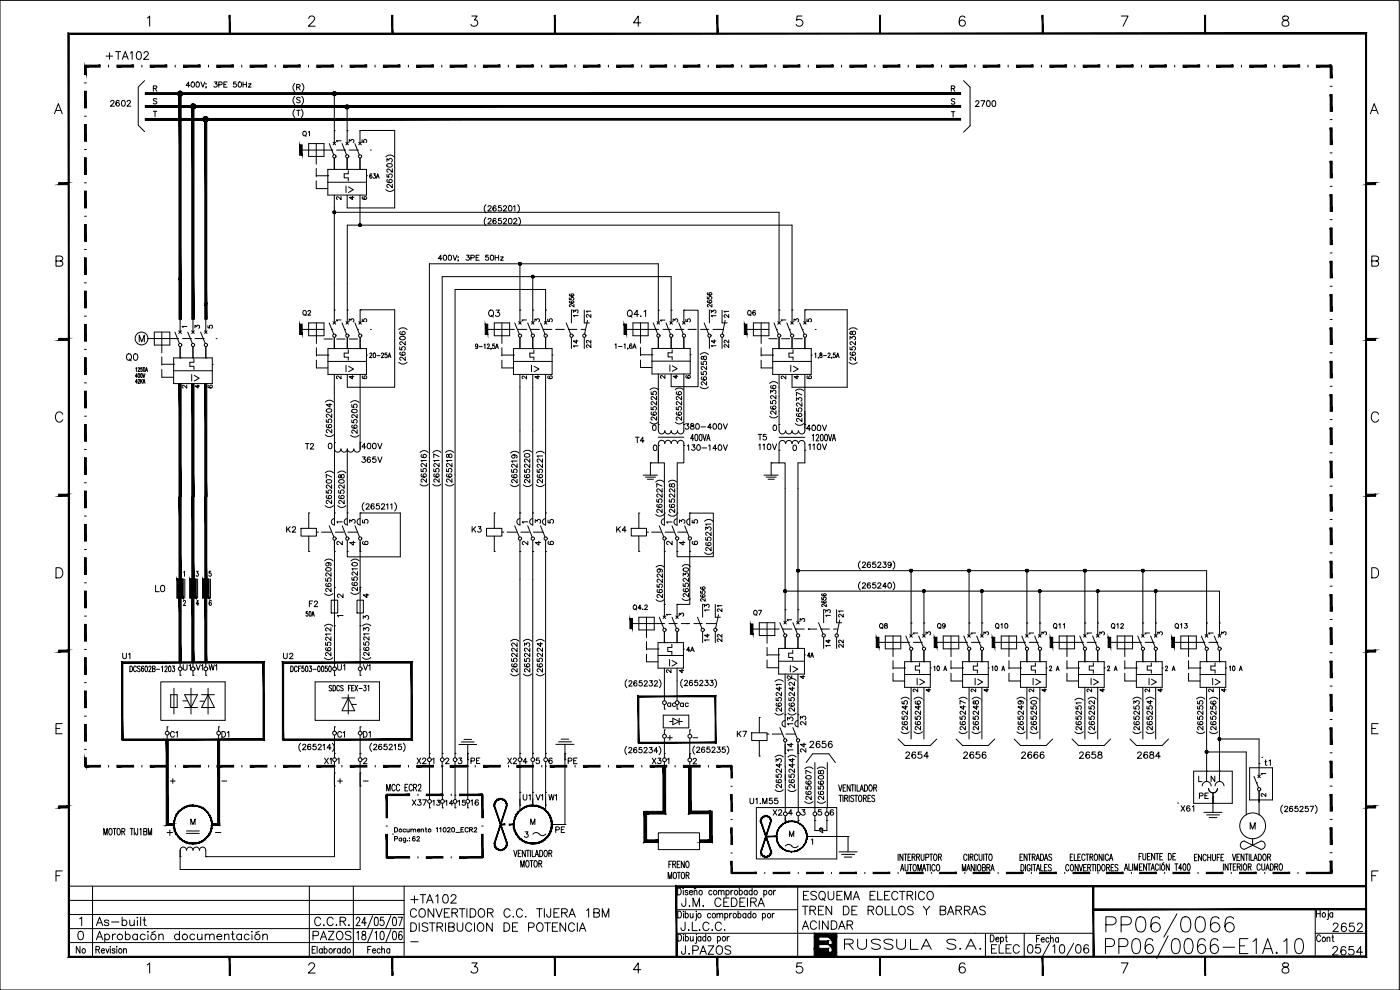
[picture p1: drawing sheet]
<svg xmlns="http://www.w3.org/2000/svg" width="420mm" height="297mm" viewBox="0 0 420 297" stroke-linecap="round" stroke-linejoin="round" font-family="sans-serif">
<defs><g id="words">
<text font-size="11" x="330.6" y="282.2">PP06/0066</text>
<text font-size="6.6" x="252.2" y="286.1">RUSSULA S.A.</text>
<g font-size="6.2">
<text x="122.1" y="272.3">+TA102</text>
<text x="239.5" y="275.9">TREN DE ROLLOS Y BARRAS</text>
<text x="239.9" y="271.6">ESQUEMA ELECTRICO</text>
<text x="122.1" y="280.8">DISTRIBUCION DE POTENCIA</text>
<text x="122.1" y="276.6">CONVERTIDOR C.C. TIJERA 1BM</text>
</g>
<g font-size="5.7">
<text x="30.7" y="19">+TA102</text>
<text x="203.2" y="273">J.M. CEDEIRA</text>
<text x="27.5" y="279">As-built</text>
<text x="93.1" y="279">C.C.R.</text>
<text x="239.5" y="280.1">ACINDAR</text>
<text x="398.6" y="280.8">2652</text>
<text x="92.8" y="283.3">PAZOS</text>
<text x="203.2" y="287.5">J.PAZOS</text>
<text x="296.3" y="287.2">ELEC</text>
<text x="398.6" y="287.9">2654</text>
</g>
<g font-size="5.3">
<text x="145.3" y="96.3">Q3</text>
<text x="187" y="96.3">Q4.1</text>
<text x="36.7" y="109.4">Q0</text>
<text x="106.9" y="112.9" transform="rotate(-90 106.9 112.9)">I&gt;</text>
<text x="162.6" y="112.9" transform="rotate(-90 162.6 112.9)">I&gt;</text>
<text x="236" y="112.9">I&gt;</text>
<text x="60.7" y="115.7" transform="rotate(-90 60.7 115.7)">I&gt;</text>
<text x="45.5" y="178.9">L0</text>
<text x="199.7" y="201.1">I&gt;</text>
<text x="240.2" y="202.8" transform="rotate(-90 240.2 202.8)">I&gt;</text>
<text x="274.1" y="206.7">I&gt;</text>
<text x="295.6" y="206.7" transform="rotate(-90 295.6 206.7)">I&gt;</text>
<text x="308.7" y="206.7">I&gt;</text>
<text x="326.3" y="206.7">I&gt;</text>
<text x="343.6" y="206.7">I&gt;</text>
<text x="362.7" y="206.7">I&gt;</text>
<text x="21.5" y="287.2">No</text>
</g>
<g font-size="4.9">
<text x="31.7" y="33.2">2602</text>
<text x="291.4" y="33.2">2700</text>
<text x="102.7" y="58.9">I&gt;</text>
<text x="199.7" y="112.5">I&gt;</text>
<text x="240.9" y="130.5">400V</text>
<text x="107.2" y="135.8">400V</text>
<text x="189.4" y="134.1">T4</text>
<text x="226.5" y="136.2">110V</text>
<text x="226.5" y="133.3">T5</text>
<text x="241.3" y="136.2">110V</text>
<text x="107.2" y="140.1">365V</text>
<text x="84.7" y="160.9">K2</text>
<text x="140.4" y="160.9">K3</text>
<text x="183.8" y="160.9">K4</text>
<text x="35.6" y="199">U1</text>
<text x="84" y="199">U2</text>
<text x="238.8" y="218.7" transform="rotate(-90 238.8 218.7)">13</text>
<text x="242.7" y="218.7" transform="rotate(-90 242.7 218.7)">23</text>
<text x="220.1" y="222.2">K7</text>
<text x="238.8" y="226.5" transform="rotate(-90 238.8 226.5)">14</text>
<text x="241.7" y="225.4">2656</text>
<text x="242.7" y="226.8" transform="rotate(-90 242.7 226.8)">24</text>
<text x="96.3" y="230.4">X1</text>
<text x="123.8" y="230.4">X2</text>
<text x="140.1" y="230.4">PE</text>
<text x="151.3" y="230.4">X2</text>
<text x="169.3" y="230.4">PE</text>
<text x="194.4" y="230.4">X3</text>
<text x="270.6" y="228.6">2654</text>
<text x="287.9" y="228.6">2656</text>
<text x="305.2" y="228.6">2666</text>
<text x="322.8" y="228.6">2658</text>
<text x="340.1" y="228.6">2684</text>
<text x="155.9" y="241.3">U1</text>
<text x="159.8" y="241.3">V1</text>
<text x="163.3" y="241.3">W1</text>
<text x="230.7" y="245.9">X2</text>
<text x="358.8" y="240.9">PE</text>
<text x="165.5" y="251.2">PE</text>
<text x="394.1" y="283.6">Cont</text>
</g>
<g font-size="4.4">
<text x="89.6" y="42">Q1</text>
<text x="109.7" y="54.7">63A</text>
<text x="89.6" y="96">Q2</text>
<text x="173.2" y="93.5" transform="rotate(-90 173.2 93.5)">2656</text>
<text x="214.5" y="93.5" transform="rotate(-90 214.5 93.5)">2656</text>
<text x="223.3" y="96">Q6</text>
<text x="174.3" y="96.3" transform="rotate(-90 174.3 96.3)">13</text>
<text x="178.2" y="96.3" transform="rotate(-90 178.2 96.3)">21</text>
<text x="215.9" y="96.3" transform="rotate(-90 215.9 96.3)">13</text>
<text x="219.4" y="96.7" transform="rotate(-90 219.4 96.7)">21</text>
<text x="174.3" y="105.5" transform="rotate(-90 174.3 105.5)">14</text>
<text x="178.2" y="105.5" transform="rotate(-90 178.2 105.5)">22</text>
<text x="215.9" y="105.1" transform="rotate(-90 215.9 105.1)">14</text>
<text x="219.4" y="105.5" transform="rotate(-90 219.4 105.5)">22</text>
<text x="204.3" y="129.8">380-400V</text>
<text x="90.3" y="135.8">T2</text>
<text x="205" y="136.2">130-140V</text>
<text x="202.8" y="158.4">3</text>
<text x="206.4" y="158.4">5</text>
<text x="91.7" y="183.1">F2</text>
<text x="107.9" y="180.6">4</text>
<text x="188.7" y="184.1">Q4.2</text>
<text x="212.4" y="181.7" transform="rotate(-90 212.4 181.7)">2656</text>
<text x="213.8" y="184.5" transform="rotate(-90 213.8 184.5)">13</text>
<text x="217.7" y="184.9" transform="rotate(-90 217.7 184.9)">21</text>
<text x="225.1" y="185.9">Q7</text>
<text x="250.1" y="186.3" transform="rotate(-90 250.1 186.3)">13</text>
<text x="254" y="186.3" transform="rotate(-90 254 186.3)">21</text>
<text x="262.8" y="189.8">Q8</text>
<text x="280.1" y="189.8">Q9</text>
<text x="297.4" y="189.8">Q10</text>
<text x="315" y="189.8">Q11</text>
<text x="332.3" y="189.8">Q12</text>
<text x="351.4" y="189.8">Q13</text>
<text x="205" y="196.8">4A</text>
<text x="213.8" y="193.7" transform="rotate(-90 213.8 193.7)">14</text>
<text x="217.7" y="193.7" transform="rotate(-90 217.7 193.7)">22</text>
<text x="250.1" y="195.4" transform="rotate(-90 250.1 195.4)">14</text>
<text x="254" y="195.4" transform="rotate(-90 254 195.4)">22</text>
<text x="53.6" y="202.1">U1</text>
<text x="57.5" y="202.1">V1</text>
<text x="61.4" y="202.1">W1</text>
<text x="100.2" y="202.1">U1</text>
<text x="107.9" y="202.1">V1</text>
<text x="241.3" y="198.6">4A</text>
<text x="313.6" y="202.5">2 A</text>
<text x="331.3" y="202.5">2 A</text>
<text x="348.5" y="202.5">2 A</text>
<text x="49.7" y="222.2">C1</text>
<text x="65.3" y="222.2">D1</text>
<text x="100.2" y="222.2">C1</text>
<text x="107.9" y="222.2">D1</text>
<text x="199" y="223.3">+</text>
<text x="378.5" y="230.7">t1</text>
<text x="49.7" y="236.4">+</text>
<text x="100.2" y="236.4">+</text>
<text x="122.4" y="242.7">X37</text>
<text x="128.8" y="242.7">13</text>
<text x="136.2" y="242.7">15</text>
<text x="140.1" y="242.7">16</text>
<text x="353.1" y="244.5">X61</text>
</g>
<g font-size="4">
<text x="103.7" y="44.1">3</text>
<text x="107.6" y="44.1">5</text>
<text x="103.7" y="61">4</text>
<text x="57.1" y="99.8">3</text>
<text x="61" y="99.8">5</text>
<text x="53.3" y="117.8">2</text>
<text x="57.1" y="117.8">4</text>
<text x="99.8" y="115">2</text>
<text x="103.7" y="115">4</text>
<text x="107.6" y="115">6</text>
<text x="159.5" y="115">4</text>
<text x="163" y="115">6</text>
<text x="233.2" y="115">2</text>
<text x="237.1" y="115">4</text>
<text x="240.9" y="115">6</text>
<text x="103.7" y="158">3</text>
<text x="107.6" y="158">5</text>
<text x="159.5" y="158">3</text>
<text x="163.3" y="158">5</text>
<text x="99.8" y="164.7">2</text>
<text x="103.7" y="164.7">4</text>
<text x="107.6" y="164.7">6</text>
<text x="155.6" y="164.7">2</text>
<text x="159.5" y="164.7">4</text>
<text x="163.3" y="164.7">6</text>
<text x="199" y="164.7">2</text>
<text x="202.8" y="164.7">4</text>
<text x="206.4" y="164.7">6</text>
<text x="100.2" y="180.6">2</text>
<text x="248.7" y="183.1" transform="rotate(-90 248.7 183.1)">2656</text>
<text x="107.9" y="187">3</text>
<text x="198.6" y="203.2">2</text>
<text x="202.5" y="203.2">4</text>
<text x="234.9" y="205">2</text>
<text x="238.8" y="205">4</text>
<text x="272.7" y="208.8">2</text>
<text x="276.6" y="208.8">4</text>
<text x="290.3" y="208.8">2</text>
<text x="294.2" y="208.8">4</text>
<text x="307.6" y="208.8">2</text>
<text x="311.5" y="208.8">4</text>
<text x="324.9" y="208.8">2</text>
<text x="328.8" y="208.8">4</text>
<text x="342.5" y="208.8">2</text>
<text x="346.1" y="208.8">4</text>
<text x="361.6" y="208.8">2</text>
<text x="365.5" y="208.8">4</text>
<text x="199" y="213.1">ac</text>
<text x="202.8" y="213.1">ac</text>
<text x="377.1" y="240.2">2</text>
</g>
<g font-size="3.5">
<text x="99.8" y="61">2</text>
<text x="107.6" y="61">6</text>
<text x="103.7" y="97.7">3</text>
<text x="107.6" y="97.7">5</text>
<text x="159.5" y="97.7">3</text>
<text x="163" y="97.7">5</text>
<text x="200.7" y="97.7">3</text>
<text x="204.6" y="97.7">5</text>
<text x="237.1" y="97.7">3</text>
<text x="240.9" y="97.7">5</text>
<text x="61" y="117.5">6</text>
<text x="196.8" y="114.7">2</text>
<text x="200.7" y="114.7">4</text>
<text x="204.6" y="114.7">6</text>
<text x="199" y="158.4">1</text>
<text x="202.5" y="185.9">3</text>
<text x="238.8" y="187.7">3</text>
<text x="276.6" y="191.6">3</text>
<text x="294.2" y="191.6">3</text>
<text x="311.5" y="191.6">3</text>
<text x="328.8" y="191.6">3</text>
<text x="346.1" y="191.6">3</text>
<text x="365.5" y="191.6">3</text>
</g>
<g font-size="3.1">
<text x="99.8" y="43.7">1</text>
<text x="53.3" y="99.5">1</text>
<text x="99.8" y="97.7">1</text>
<text x="155.6" y="97.7">1</text>
<text x="196.8" y="97.7">1</text>
<text x="233.2" y="97.7">1</text>
<text x="99.8" y="158">1</text>
<text x="155.6" y="158">1</text>
<text x="198.6" y="185.9">1</text>
<text x="100.2" y="186.3">1</text>
<text x="234.9" y="187.7">1</text>
<text x="272.7" y="191.6">1</text>
<text x="290.3" y="191.6">1</text>
<text x="307.6" y="191.6">1</text>
<text x="324.9" y="191.6">1</text>
<text x="342.5" y="191.6">1</text>
<text x="361.6" y="191.6">1</text>
<text x="377.1" y="233.5">1</text>
<text x="244.8" y="250.1">0</text>
</g>
<g font-size="2.6">
<text x="206.7" y="222.6">-</text>
<text x="65.3" y="235.7">-</text>
<text x="107.9" y="235.7">-</text>
<text x="63.5" y="251.2">-</text>
<text x="122.1" y="283.6">-</text>
</g>
</g></defs>
<!-- layer: 2 -->
<g fill="#000" stroke="#000" stroke-width=".3">
<path d="M54.1 28.1h.7l-.1 .3zM58 31.9h.7v.3zM61.7 35.8h.7v.3zM248.6 283.4h1.1v1.2zM248.6 281.2h1.1v1.1z"/>
<path d="M25.6 19.5v.6l4.5-.6zM25.6 20.1l4.5-.6v.6z"/>
<path d="M45.1 19.5v.6l5-.6zM45.1 20.1l5-.6v.6z"/>
<path d="M55.1 19.5v.6l5-.6zM55.1 20.1l5-.6v.6z"/>
<path d="M65.1 19.5v.6l5-.6zM65.1 20.1l5-.6v.6z"/>
<path d="M75.1 19.5v.6l5-.6zM75.1 20.1l5-.6v.6z"/>
<path d="M85.1 19.5v.6l5-.6zM85.1 20.1l5-.6v.6z"/>
<path d="M95.1 19.5v.6l5-.6zM95.1 20.1l5-.6v.6z"/>
<path d="M105.1 19.5v.6l5-.6zM105.1 20.1l5-.6v.6z"/>
<path d="M115.1 19.5v.6l5-.6zM115.1 20.1l5-.6v.6z"/>
<path d="M125.1 19.5v.6l5-.6zM125.1 20.1l5-.6v.6z"/>
<path d="M135.1 19.5v.6l5-.6zM135.1 20.1l5-.6v.6z"/>
<path d="M145.1 19.5v.6l5-.6zM145.1 20.1l5-.6v.6z"/>
<path d="M155.1 19.5v.6l5-.6zM155.1 20.1l5-.6v.6z"/>
<path d="M165.1 19.5v.6l5-.6zM165.1 20.1l5-.6v.6z"/>
<path d="M175.1 19.5v.6l5-.6zM175.1 20.1l5-.6v.6z"/>
<path d="M185.1 19.5v.6l5-.6zM185.1 20.1l5-.6v.6z"/>
<path d="M195.1 19.5v.6l5-.6zM195.1 20.1l5-.6v.6z"/>
<path d="M205.1 19.5v.6l5-.6zM205.1 20.1l5-.6v.6z"/>
<path d="M215.1 19.5v.6l4.9-.6zM215.1 20.1l4.9-.6v.6z"/>
<path d="M225.1 19.5v.6l5-.6zM225.1 20.1l5-.6v.6z"/>
<path d="M235.1 19.5v.6l5-.6zM235.1 20.1l5-.6v.6z"/>
<path d="M245.1 19.5v.6l5-.6zM245.1 20.1l5-.6v.6z"/>
<path d="M255.1 19.5v.6l5-.6zM255.1 20.1l5-.6v.6z"/>
<path d="M265 19.5v.6l5.1-.6zM265 20.1l5.1-.6v.6z"/>
<path d="M275.1 19.5v.6l5-.6zM275.1 20.1l5-.6v.6z"/>
<path d="M285.1 19.5v.6l5-.6zM285.1 20.1l5-.6v.6z"/>
<path d="M295.1 19.5v.6l5-.6zM295.1 20.1l5-.6v.6z"/>
<path d="M305.1 19.5v.6l4.9-.6zM305.1 20.1l4.9-.6v.6z"/>
<path d="M315.1 19.5v.6l5-.6zM315.1 20.1l5-.6v.6z"/>
<path d="M325.1 19.5v.6l5-.6zM325.1 20.1l5-.6v.6z"/>
<path d="M335.1 19.5v.6l5-.6zM335.1 20.1l5-.6v.6z"/>
<path d="M345.1 19.5v.6l5-.6zM345.1 20.1l5-.6v.6z"/>
<path d="M355 19.5v.6l5-.6zM355 20.1l5-.6v.6z"/>
<path d="M365.1 19.5v.6l5-.6zM365.1 20.1l5-.6v.6z"/>
<path d="M375.1 19.5v.6l5-.6zM375.1 20.1l5-.6v.6z"/>
<path d="M385.1 19.5v.6l5-.6zM385.1 20.1l5-.6v.6z"/>
<path d="M395.1 19.5v.6l4.4-.6zM395.1 20.1l4.4-.6v.6z"/>
<path d="M399.2 19.8l.6 3.6v-3.6zM399.2 19.8l.6 3.6h-.6z"/>
<path d="M25.4 27.4v5h.5zM25.4 27.4h.5v5z"/>
<path d="M25.4 19.8v2.6h.5zM25.4 19.8h.5v2.6z"/>
<path d="M43.6 27.8h244.7l-244.7 .5zM43.6 28.3h244.7v-.5z"/>
<path d="M43.6 31.7h244.7l-244.7 .5zM43.6 32.2h244.7v-.5z"/>
<path d="M43.6 35.5h244.7l-244.7 .6zM43.6 36.1h244.7v-.6z"/>
<path d="M53.3 28.4l.2 .2 .6-.5zM54.1 28.1l-.3 .7-.3-.2zM54.1 28.1l-.3 .7 .3 .1z"/>
<path d="M53.5 27.6l-.2 .2 .8 .3zM53.3 27.8l.8 .3h-.8zM53.3 28.1v.3l.8-.3z"/>
<path d="M54.1 28.1v.8l.2-.1zM54.1 28.1l.5 .5-.3 .2zM54.1 28.1l.5 .5 .1-.2z"/>
<path d="M54.1 27.3v.8l.2-.7zM53.8 27.4l.3-.1v.8zM53.5 27.6l.6 .5-.3-.7z"/>
<path d="M53.7 27.8l.7 68v-68zM53.7 27.8l.7 68h-.7z"/>
<path d="M54.1 28.1h.7l-.1-.3zM54.1 28.1l.5-.5 .1 .2zM54.3 27.4l-.2 .7 .5-.5z"/>
<path d="M57.3 32.2l.1 .3 .6-.6zM58 31.9l-.3 .7-.3-.1zM58 31.9l-.3 .7 .3 .1z"/>
<path d="M57.4 31.4l-.1 .3 .7 .2zM57.3 31.7l.7 .2h-.8zM57.2 31.9l.1 .3 .7-.3z"/>
<path d="M58 31.9v.8l.3-.1zM58 31.9l.5 .6-.2 .1zM58 31.9l.5 .6 .2-.3z"/>
<path d="M57.6 31.7l.6 64.1v-64.1zM57.6 31.7l.6 64.1h-.6z"/>
<path d="M58 31.2v.7l.3-.7zM57.7 31.2h.3v.7zM57.4 31.4l.6 .5-.3-.7z"/>
<path d="M58 31.9h.7v-.2zM58 31.9l.5-.5 .2 .3zM58.3 31.2l-.3 .7 .5-.5z"/>
<path d="M61 36.1l.1 .2 .6-.5zM61.7 35.8l-.3 .7-.3-.2zM61.7 35.8l-.3 .7h.3z"/>
<path d="M61.1 35.2l-.1 .3 .7 .3zM61 35.5l.7 .3h-.8zM60.9 35.8l.1 .3 .7-.3z"/>
<path d="M61.7 35.8v.7h.3zM61.7 35.8l.5 .5-.2 .2zM61.7 35.8l.5 .5 .2-.2z"/>
<path d="M61.7 35v.8l.3-.8zM61.4 35h.3v.8zM61.1 35.2l.6 .6-.3-.8z"/>
<path d="M61.5 35.5l.6 60.3v-60.3zM61.5 35.5l.6 60.3h-.6z"/>
<path d="M61.7 35.8h.7v-.3zM61.7 35.8l.5-.6 .2 .3zM62 35l-.3 .8 .5-.6z"/>
<path d="M99.8 28.1l.1 .3 .5-.3zM99.9 28.4l.5-.3-.3 .5zM100.4 28.1l-.3 .5 .3 .1z"/>
<path d="M100.1 27.6l.3 .5v-.6zM99.9 27.8l.2-.2 .3 .5zM99.9 27.8l-.1 .3h.6z"/>
<path d="M100.4 28.1v.6l.3-.1zM100.4 28.1l.5 .3-.2 .2zM100.4 28.1l.5 .3 .1-.3z"/>
<path d="M100.4 28.1h.6l-.1-.3zM100.7 27.6l.2 .2-.5 .3zM100.4 27.5v.6l.3-.5z"/>
<path d="M103.6 32.1v.3l.5-.3zM103.6 32.4l.5-.3-.3 .5zM104.1 32.1l-.3 .5 .3 .1z"/>
<path d="M103.8 31.6l.3 .5v-.6zM103.8 31.6l.3 .5-.5-.3zM103.6 31.8v.3h.5z"/>
<path d="M104.1 32.1v.6l.3-.1zM104.1 32.1l.5 .3-.2 .2zM104.1 32.1l.5 .3 .1-.3z"/>
<path d="M104.1 32.1h.6l-.1-.3zM104.4 31.6l.2 .2-.5 .3zM104.1 31.5v.6l.3-.5z"/>
<path d="M399.2 28.4l.6 5v-5zM399.2 28.4l.6 5h-.6z"/>
<path d="M399.2 38.4l.6 5v-5zM399.2 38.4l.6 5h-.6z"/>
<path d="M25.4 47.4v5h.5zM25.4 47.4h.5v5z"/>
<path d="M25.4 37.4v5h.5zM25.4 37.4h.5v5z"/>
<path d="M89.9 43.5h.8v3.1zM89.9 43.5v3.1h.8z"/>
<path d="M399.2 48.4l.6 5v-5zM399.2 48.4l.6 5h-.6z"/>
<path d="M399.2 58.4l.6 5v-5zM399.2 58.4l.6 5h-.6z"/>
<path d="M25.4 67.4v5h.5zM25.4 67.4h.5v5z"/>
<path d="M25.4 57.3v5.1h.5zM25.4 57.3h.5v5.1z"/>
<path d="M99.9 63.7l.1 .2 .3-.2zM100 63.9l.3-.2-.1 .3zM100.3 63.7l-.1 .3 .1 .1z"/>
<path d="M100.2 63.4l.1 .3v-.4zM100 63.5l.2-.1 .1 .3zM100 63.5l-.1 .2h.4z"/>
<path d="M100.3 63.7v.4l.2-.1zM100.3 63.7l.4 .2-.2 .1zM100.3 63.7l.4 .2v-.2z"/>
<path d="M100.3 63.7h.4v-.2zM100.5 63.4l.2 .1-.4 .2zM100.3 63.3v.4l.2-.3z"/>
<path d="M107.7 67.5v.3l.3-.3zM107.7 67.8l.3-.3-.1 .4zM108 67.5l-.1 .4h.1z"/>
<path d="M107.9 67.2l.1 .3v-.3zM107.9 67.2l.1 .3-.3-.1zM107.7 67.4v.1h.3z"/>
<path d="M108 67.5v.4h.2zM108 67.5l.4 .3-.2 .1zM108 67.5l.4 .3 .1-.3z"/>
<path d="M108 67.5h.5l-.1-.1zM108.2 67.2l.2 .2-.4 .1zM108 67.2v.3l.2-.3z"/>
<path d="M155.7 79.1v.3l.3-.3zM155.7 79.4l.3-.3-.2 .4zM156 79.1l-.2 .4h.2z"/>
<path d="M155.8 78.8l.2 .3v-.3zM155.8 78.8l.2 .3-.3-.2zM155.7 78.9v.2h.3z"/>
<path d="M156 79.1v.4h.2zM156 79.1l.4 .3-.2 .1zM156 79.1l.4 .3v-.3z"/>
<path d="M156 79.1h.4v-.2zM156.2 78.8l.2 .1-.4 .2zM156 78.8v.3l.2-.3z"/>
<path d="M399.2 68.4l.6 5v-5zM399.2 68.4l.6 5h-.6z"/>
<path d="M399.2 78.4l.6 5v-5zM399.2 78.4l.6 5h-.6z"/>
<path d="M25.4 87.4v5h.5zM25.4 87.4h.5v5z"/>
<path d="M25.4 77.4v5h.5zM25.4 77.4h.5v5z"/>
<path d="M53.7 83.3h.5l-.5 .5zM54.2 83.3l-.5 .5h.5z"/>
<path d="M61.5 91h.6l-.6 .5zM61.5 91.5h.6v-.5z"/>
<path d="M89.9 97.3h.8v3.1zM89.9 97.3v3.1h.8z"/>
<path d="M145.6 97.3h.8v3.1zM145.6 97.3v3.1h.8z"/>
<path d="M159.5 83l.1 .2 .3-.2zM159.6 83.2l.3-.2-.2 .3zM159.9 83l-.2 .3 .2 .1z"/>
<path d="M159.7 82.7l.2 .3v-.4zM159.7 82.7l.2 .3-.3-.2zM159.6 82.8l-.1 .2h.4z"/>
<path d="M159.9 83v.4l.2-.1zM159.9 83l.3 .2-.1 .1zM159.9 83l.3 .2 .1-.2z"/>
<path d="M159.9 83h.4l-.1-.2zM160.1 82.7l.1 .1-.3 .2zM159.9 82.6v.4l.2-.3z"/>
<path d="M187.3 97.3h.7v3.1zM187.3 97.3v3.1h.7z"/>
<path d="M223.4 97.3h.8v3.1zM223.4 97.3v3.1h.8z"/>
<path d="M399.2 88.4l.6 5v-5zM399.2 88.4l.6 5h-.6z"/>
<path d="M399.2 98.4l.6 5v-5zM399.2 98.4l.6 5h-.6z"/>
<path d="M25.4 107.3v5.1h.5zM25.4 107.3h.5v5.1z"/>
<path d="M25.4 97.4v4.9h.5zM25.4 97.4h.5v4.9z"/>
<path d="M53.7 115.1l.7 34v-34zM53.7 115.1l.7 34h-.7z"/>
<path d="M57.6 115.1l.6 34v-34zM57.6 115.1l.6 34h-.6z"/>
<path d="M61.5 115.1l.6 34v-34zM61.5 115.1l.6 34h-.6z"/>
<path d="M399.2 108.4l.6 5v-5zM399.2 108.4l.6 5h-.6z"/>
<path d="M399.2 118.4l.6 5v-5zM399.2 118.4l.6 5h-.6z"/>
<path d="M25.4 127.4v5h.5zM25.4 127.4h.5v5z"/>
<path d="M25.4 117.4v5h.5zM25.4 117.4h.5v5z"/>
<path d="M399.2 128.4l.6 5v-5zM399.2 128.4l.6 5h-.6z"/>
<path d="M399.2 138.4l.6 5v-5zM399.2 138.4l.6 5h-.6z"/>
<path d="M25.4 147.3v5h.5zM25.4 147.3h.5v5z"/>
<path d="M25.4 137.4v5h.5zM25.4 137.4h.5v5z"/>
<path d="M53.7 149.1l.7 24.6v-24.6zM53.7 149.1l.7 24.6h-.7z"/>
<path d="M57.6 149.1l.6 24.6v-24.6zM57.6 149.1l.6 24.6h-.6z"/>
<path d="M61.5 149.1l.6 24.6v-24.6zM61.5 149.1l.6 24.6h-.6z"/>
<path d="M399.2 148.4l.6 5v-5zM399.2 148.4l.6 5h-.6z"/>
<path d="M399.2 158.4l.6 5v-5zM399.2 158.4l.6 5h-.6z"/>
<path d="M25.4 167.4v5h.5zM25.4 167.4h.5v5z"/>
<path d="M25.4 157.3v5h.5zM25.4 157.3h.5v5z"/>
<path d="M53.7 179.5l.7 19.3v-19.3zM53.7 179.5l.7 19.3h-.7z"/>
<path d="M57.6 179.5l.6 19.3v-19.3zM57.6 179.5l.6 19.3h-.6z"/>
<path d="M61.5 179.5l.6 19.3v-19.3zM61.5 179.5l.6 19.3h-.6z"/>
<path d="M235.2 177.4l.1 .2 .3-.2zM235.3 177.6l.3-.2-.2 .3zM235.6 177.4l-.2 .3h.2z"/>
<path d="M235.4 177l.2 .4v-.4zM235.4 177l.2 .4-.3-.2zM235.3 177.2l-.1 .2h.4z"/>
<path d="M235.6 177.4v.3h.2zM235.6 177.4l.4 .2-.2 .1zM235.6 177.4l.4 .2v-.2z"/>
<path d="M235.6 177.4h.4v-.2zM235.8 177l.2 .2-.4 .2zM235.6 177v.4l.2-.4z"/>
<path d="M239.1 171.2v.2l.4-.2zM239.1 171.4l.4-.2-.2 .4zM239.5 171.2l-.2 .4h.2z"/>
<path d="M239.3 170.9l.2 .3v-.4zM239.1 171l.2-.1 .2 .3zM239.1 171v.2h.4z"/>
<path d="M239.5 171.2v.4h.2zM239.5 171.2l.3 .2-.1 .2zM239.5 171.2l.3 .2 .1-.2z"/>
<path d="M239.5 171.2h.4l-.1-.2zM239.7 170.9l.1 .1-.3 .2zM239.5 170.8v.4l.2-.3z"/>
<path d="M273 171.2l.1 .2 .3-.2zM273.1 171.4l.3-.2-.2 .4zM273.4 171.2l-.2 .4h.2z"/>
<path d="M273.2 170.9l.2 .3v-.4zM273.2 170.9l.2 .3-.3-.2zM273.1 171l-.1 .2h.4z"/>
<path d="M273.4 171.2v.4h.2zM273.4 171.2l.4 .2-.2 .2zM273.4 171.2l.4 .2v-.2z"/>
<path d="M273.4 171.2h.4v-.2zM273.6 170.9l.2 .1-.4 .2zM273.4 170.8v.4l.2-.3z"/>
<path d="M276.9 177.4v.1l.4-.1zM276.9 177.5l.4-.1-.2 .3zM277.3 177.4l-.2 .3h.2z"/>
<path d="M277.1 177l.2 .4v-.4zM277.1 177l.2 .4-.4-.2zM276.9 177.2v.2h.4z"/>
<path d="M277.3 177.4v.3h.2zM277.3 177.4l.3 .1-.1 .2zM277.3 177.4l.3 .1 .1-.1z"/>
<path d="M277.3 177.4h.4l-.1-.2zM277.5 177l.1 .2-.3 .2zM277.3 177v.4l.2-.4z"/>
<path d="M290.4 171.2l.1 .2 .3-.2zM290.5 171.4l.3-.2-.2 .4zM290.8 171.2l-.2 .4h.2z"/>
<path d="M290.6 170.9l.2 .3v-.4zM290.6 170.9l.2 .3-.3-.2zM290.5 171l-.1 .2h.4z"/>
<path d="M290.8 171.2v.4h.2zM290.8 171.2l.3 .2-.1 .2zM290.8 171.2l.3 .2 .1-.2z"/>
<path d="M290.8 171.2h.4l-.1-.2zM291 170.9l.1 .1-.3 .2zM290.8 170.8v.4l.2-.3z"/>
<path d="M294.3 177.4v.1l.4-.1zM294.3 177.5l.4-.1-.2 .3zM294.7 177.4l-.2 .3h.2z"/>
<path d="M294.5 177l.2 .4v-.4zM294.5 177l.2 .4-.4-.2zM294.3 177.2v.2h.4z"/>
<path d="M294.7 177.4v.3h.2zM294.7 177.4l.3 .1-.1 .2zM294.7 177.4l.3 .1 .1-.1z"/>
<path d="M294.7 177.4h.4l-.1-.2zM294.9 177l.1 .2-.3 .2zM294.7 177v.4l.2-.4z"/>
<path d="M307.8 171.2v.2l.4-.2zM307.8 171.4l.4-.2-.2 .4zM308.2 171.2l-.2 .4h.2z"/>
<path d="M308 170.9l.2 .3v-.4zM307.8 171l.2-.1 .2 .3zM307.8 171v.2h.4z"/>
<path d="M308.2 171.2v.4h.2zM308.2 171.2l.3 .2-.1 .2zM308.2 171.2l.3 .2 .1-.2z"/>
<path d="M308.2 171.2h.4l-.1-.2zM308.4 170.9l.1 .1-.3 .2zM308.2 170.8v.4l.2-.3z"/>
<path d="M311.7 177.4v.1l.4-.1zM311.7 177.5l.4-.1-.2 .3zM312.1 177.4l-.2 .3h.2z"/>
<path d="M311.9 177l.2 .4v-.4zM311.9 177l.2 .4-.4-.2zM311.7 177.2v.2h.4z"/>
<path d="M312.1 177.4v.3h.2zM312.1 177.4l.3 .1-.1 .2zM312.1 177.4l.3 .1 .1-.1z"/>
<path d="M312.1 177.4h.4l-.1-.2zM312.3 177l.1 .2-.3 .2zM312.1 177v.4l.2-.4z"/>
<path d="M325.2 171.2v.2l.4-.2zM325.2 171.4l.4-.2-.2 .4zM325.6 171.2l-.2 .4h.2z"/>
<path d="M325.4 170.9l.2 .3v-.4zM325.2 171l.2-.1 .2 .3zM325.2 171v.2h.4z"/>
<path d="M325.6 171.2v.4h.2zM325.6 171.2l.3 .2-.1 .2zM325.6 171.2l.3 .2 .1-.2z"/>
<path d="M325.6 171.2h.4l-.1-.2zM325.8 170.9l.1 .1-.3 .2zM325.6 170.8v.4l.2-.3z"/>
<path d="M329.1 177.4v.1l.3-.1zM329.1 177.5l.3-.1-.1 .3zM329.4 177.4l-.1 .3h.1z"/>
<path d="M329.3 177l.1 .4v-.4zM329.3 177l.1 .4-.3-.2zM329.1 177.2v.2h.3z"/>
<path d="M329.4 177.4v.3h.2zM329.4 177.4l.4 .1-.2 .2zM329.4 177.4l.4 .1 .1-.1z"/>
<path d="M329.4 177.4h.5l-.1-.2zM329.6 177l.2 .2-.4 .2zM329.4 177v.4l.2-.4z"/>
<path d="M342.6 171.2v.2l.4-.2zM342.6 171.4l.4-.2-.2 .4zM343 171.2l-.2 .4h.2z"/>
<path d="M342.8 170.9l.2 .3v-.4zM342.6 171l.2-.1 .2 .3zM342.6 171v.2h.4z"/>
<path d="M343 171.2v.4h.2zM343 171.2l.3 .2-.1 .2zM343 171.2l.3 .2 .1-.2z"/>
<path d="M343 171.2h.4l-.1-.2zM343.2 170.9l.1 .1-.3 .2zM343 170.8v.4l.2-.3z"/>
<path d="M346.5 177.4v.1l.3-.1zM346.5 177.5l.3-.1-.1 .3zM346.8 177.4l-.1 .3h.1z"/>
<path d="M346.7 177l.1 .4v-.4zM346.5 177.2l.2-.2 .1 .4zM346.5 177.2v.2h.3z"/>
<path d="M346.8 177.4v.3h.2zM346.8 177.4l.4 .1-.2 .2zM346.8 177.4l.4 .1v-.1z"/>
<path d="M346.8 177.4h.4v-.2zM347 177l.2 .2-.4 .2zM346.8 177v.4l.2-.4z"/>
<path d="M399.2 168.4l.6 5v-5zM399.2 168.4l.6 5h-.6z"/>
<path d="M399.2 178.4l.6 5v-5zM399.2 178.4l.6 5h-.6z"/>
<path d="M25.4 187.4v4.9h.5zM25.4 187.4h.5v4.9z"/>
<path d="M25.4 177.4v5h.5zM25.4 177.4h.5v5z"/>
<path d="M189.1 185.6h.7v3zM189.1 185.6v3h.7z"/>
<path d="M225.2 187.2h.8v3.1zM225.2 187.2v3.1h.8z"/>
<path d="M263 191.2h.8v3.1zM263 191.2v3.1h.8z"/>
<path d="M280.4 191.2h.8v3.1zM280.4 191.2v3.1h.8z"/>
<path d="M297.8 191.2h.7v3.1zM297.8 191.2v3.1h.7z"/>
<path d="M315.2 191.2h.7v3.1zM315.2 191.2v3.1h.7z"/>
<path d="M332.6 191.2h.7v3.1zM332.6 191.2v3.1h.7z"/>
<path d="M351.7 191.2h.8v3.1zM351.7 191.2v3.1h.8z"/>
<path d="M399.2 188.4l.6 5v-5zM399.2 188.4l.6 5h-.6z"/>
<path d="M399.2 198.4l.6 5v-5zM399.2 198.4l.6 5h-.6z"/>
<path d="M25.4 207.3v5h.5zM25.4 207.3h.5v5z"/>
<path d="M25.4 197.3v5h.5zM25.4 197.3h.5v5z"/>
<path d="M399.2 208.4l.6 5v-5zM399.2 208.4l.6 5h-.6z"/>
<path d="M399.2 218.4l.6 5v-5zM399.2 218.4l.6 5h-.6z"/>
<path d="M25.4 227.4v2.5h.5zM25.4 227.4h.5v2.5z"/>
<path d="M25.4 217.4v5h.5zM25.4 217.4h.5v5z"/>
<path d="M25.6 230.2h4.5v-.6zM25.6 229.6h4.5l-4.5 .6z"/>
<path d="M36.7 221.7v.4l42.3-.4zM36.7 222.1l42.3-.4 .3 .4zM79 199v22.7l.3 .4zM79 199l.3-.4v23.5zM36.9 199h42.1l.3-.4zM36.5 198.6h42.8l-42.4 .4zM36.5 198.6l.4 23.3v-22.9zM36.5 198.6l.4 23.3h-.4z"/>
<path d="M35.1 230.2h5v-.6zM35.1 229.6h5l-5 .6z"/>
<path d="M45.1 230.2h5v-.6zM45.1 229.6h5l-5 .6z"/>
<path d="M55.1 230.2h5v-.6zM55.1 229.6h5l-5 .6z"/>
<path d="M65.1 230.2h5v-.6zM65.1 229.6h5l-5 .6z"/>
<path d="M75.1 230.2h5v-.6zM75.1 229.6h5l-5 .6z"/>
<path d="M84.9 221.7v.4l38.5-.4zM84.9 222.1l38.5-.4 .3 .4zM123.4 199v22.7l.3 .4zM123.4 199l.3-.4v23.5zM85.1 199h38.3l.3-.4zM84.8 198.6h38.9l-38.6 .4zM84.8 198.6l.3 23.3v-22.9zM84.8 198.6l.3 23.3h-.3z"/>
<path d="M85.1 230.2h5v-.6zM85.1 229.6h5l-5 .6z"/>
<path d="M105.1 230.2h5v-.6zM105.1 229.6h5l-5 .6z"/>
<path d="M116.1 238.3v.4l6.8-.4zM116.1 238.7l6.8-.4v.4z"/>
<path d="M115.1 230.2h5v-.6zM115.1 229.6h5l-5 .6z"/>
<path d="M137.9 238.3v.4l6.9-.4zM137.9 238.7l6.9-.4v.4z"/>
<path d="M135.1 230.2h5v-.6zM135.1 229.6h5l-5 .6z"/>
<path d="M144.6 238.5l.4 6.8v-6.8zM144.6 238.5l.4 6.8h-.4z"/>
<path d="M145.1 230.2h5v-.6zM145.1 229.6h5l-5 .6z"/>
<path d="M149.7 239.7h.5v.1zM149.7 239.7l.1 .2 .4-.1zM149.3 239.9l.4-.2 .1 .2zM149.3 239.9l.1 .2 .4-.2zM148.9 240.2l.4-.3 .1 .2zM148.9 240.2l.1 .2 .4-.3zM148.9 240.2l.1 .2-.4 .3zM148.6 240.7h.2l.2-.3zM148.6 240.7h.2l-.4 .4zM148.8 240.7l-.4 .4zM148.4 241.1l.1 .1-.2 .4zM148.5 241.2l-.2 .4h.2z"/>
<path d="M155.1 230.2h5v-.6zM155.1 229.6h5l-5 .6z"/>
<path d="M165.1 230.2h5v-.6zM165.1 229.6h5l-5 .6z"/>
<path d="M175.1 230.2h5v-.6zM175.1 229.6h5l-5 .6z"/>
<path d="M185.1 230.2h5v-.6zM185.1 229.6h5l-5 .6z"/>
<path d="M191.6 222.7v.3l23-.3zM191.6 223l23-.3 .2 .3zM214.6 209.1v13.6l.2 .3zM214.8 208.8v14.2l-.2-13.9zM191.7 209.1h22.9l.2-.3zM191.5 208.8h23.3l-23.1 .3zM191.5 208.8l.2 14v-13.7zM191.5 208.8l.2 14h-.2z"/>
<path d="M205.1 230.2h5v-.6zM205.1 229.6h5l-5 .6z"/>
<path d="M219.4 229.9v3.5h.4zM219.4 229.9h.4v3.5z"/>
<path d="M215.1 230.2h4.5v-.6zM215.1 229.6h4.5l-4.5 .6z"/>
<path d="M361.7 225.6l.1 .2 .3-.2zM361.8 225.8l.3-.2-.2 .3zM362.1 225.6l-.2 .3 .2 .1z"/>
<path d="M361.9 225.3l.2 .3v-.4zM361.8 225.4l.1-.1 .2 .3zM361.8 225.4l-.1 .2h.4z"/>
<path d="M362.1 225.6v.4l.2-.1zM362.1 225.6l.4 .2-.2 .1zM362.1 225.6l.4 .2v-.2z"/>
<path d="M362.1 225.6h.4v-.2zM362.3 225.3l.2 .1-.4 .2zM362.1 225.2v.4l.2-.3z"/>
<path d="M365.6 221.7v.2l.4-.2zM365.6 221.9l.4-.2-.2 .4zM366 221.7l-.2 .4 .2 .1z"/>
<path d="M365.8 221.4l.2 .3v-.4zM365.6 221.6l.2-.2 .2 .3zM365.6 221.6v.1h.4z"/>
<path d="M366 221.7v.5l.1-.1zM366 221.7l.3 .2-.2 .2zM366 221.7l.3 .2 .1-.2z"/>
<path d="M366 221.7h.4l-.1-.1zM366.1 221.4l.2 .2-.3 .1zM366 221.3v.4l.1-.3z"/>
<path d="M399.2 228.4l.6 5v-5zM399.2 228.4l.6 5h-.6z"/>
<path d="M399.2 238.4l.6 5v-5zM399.2 238.4l.6 5h-.6z"/>
<path d="M49.9 247.7h2.2v-.6zM49.9 247.7l.6-.6h1.6zM49.9 222.2v25.5l.6-.6zM49.9 222.2h.6v24.9z"/>
<path d="M63.7 247.4l-.1 1h-.2zM63.5 247.4l-.1 1 .3-1zM63.6 246.4l.1 1h-.2zM63.4 246.4l.1 1 .1-1zM63.3 245.4l.3 1h-.2zM63.2 245.5l.2 .9-.1-1zM62.9 244.5l.4 .9-.1 .1zM62.7 244.6l.5 .9-.3-1zM62.4 243.7l.5 .8-.2 .1zM62.2 243.8l.5 .8-.3-.9zM61.6 242.9l.8 .8-.2 .1zM61.6 242.9l-.1 .2 .7 .7zM60.8 242.4l.8 .5-.1 .2zM60.8 242.4l-.1 .2 .8 .5zM59.9 242l.9 .4-.1 .2zM59.9 242l-.1 .1 .9 .5zM58.9 241.7l1 .3-.1 .1zM58.9 241.7v.2l.9 .2zM57.9 241.6l1 .1v.2zM57.9 241.6v.2l1 .1zM56.9 241.7l1-.1v.2zM56.9 241.7v.2l1-.1zM55.9 242l1-.3v.2zM55.9 242l.1 .1 .9-.2zM55 242.4l.9-.4 .1 .1zM55 242.4l.1 .2 .9-.5zM54.2 242.9l.8-.5 .1 .2zM54.2 242.9l.1 .2 .8-.5zM54.2 242.9l.1 .2-.8 .6zM53.5 243.7l.1 .1 .7-.7zM53.5 243.7l.1 .1-.7 .7zM53.6 243.8l-.7 .7 .1 .1zM52.9 244.5l.1 .1-.5 .8zM53 244.6l-.5 .8 .1 .1zM52.5 245.4l.1 .1-.4 .9zM52.6 245.5l-.4 .9h.2zM52.2 246.4h.2l-.3 1zM52.4 246.4l-.3 1h.2zM52.1 247.4h.2l-.1 1zM52.3 247.4l-.1 1h.2zM52.2 248.4h.2l.1 1zM52.4 248.4l.1 1 .1-.1zM52.5 249.4l.1-.1 .3 1zM52.6 249.3l.3 1 .1-.1zM52.9 250.3l.1-.1 .5 .9zM53 250.2l.5 .9 .1-.1zM53.5 251.1l.1-.1 .6 .8zM53.6 251l.6 .8 .1-.1zM54.3 251.7l.7 .7-.8-.6zM54.3 251.7l.7 .7 .1-.1zM55.1 252.3l.8 .5-.9-.4zM55.1 252.3l.8 .5 .1-.2zM56 252.6l.9 .5-1-.3zM56 252.6l.9 .5v-.2zM56.9 252.9l1 .3-1-.1zM56.9 252.9l1 .3v-.2zM57.9 253l1 .1-1 .1zM57.9 253l1 .1v-.2zM58.9 252.9l1-.1-1 .3zM58.9 252.9l1-.1-.1-.2zM59.8 252.6l1-.2-.9 .4zM59.8 252.6l1-.2-.1-.1zM60.7 252.3l.9-.5-.8 .6zM60.7 252.3l.9-.5-.1-.1zM61.5 251.7l.9-.6-.8 .7zM61.5 251.7l.9-.6-.2-.1zM62.2 251l.7-.7-.5 .8zM62.7 250.2l-.5 .8 .7-.7zM63.3 249.4l-.4 .9-.2-.1zM63.2 249.3l-.5 .9 .6-.8zM63.6 248.4l-.3 1-.1-.1zM63.4 248.4l-.2 .9 .4-.9z"/>
<path d="M63.7 247.1v.6l1.6-.6zM63.7 247.7l1.6-.6 .6 .6zM65.3 222.2v24.9l.6 .6zM65.3 222.2h.6v25.5z"/>
<path d="M115.9 250.3v6.9h.4zM115.9 250.3h.4v6.9z"/>
<path d="M115.9 238.5v6.8h.4zM115.9 238.5h.4v6.8z"/>
<path d="M116.1 257.5h6.8v-.5zM116.1 257h6.8l-6.8 .5z"/>
<path d="M127.9 257.5h5v-.5zM127.9 257h5l-5 .5z"/>
<path d="M137.9 257.5h6.9v-.5zM137.9 257h6.9l-6.9 .5z"/>
<path d="M144.6 250.3l.4 6.9v-6.9zM144.6 250.3l.4 6.9h-.4z"/>
<path d="M148.3 253.2h.2l-.1 .5zM148.5 253.2l-.1 .5 .1-.1zM148.4 253.7l.1-.1 .1 .6zM148.5 253.6l.1 .6 .2-.2zM148.6 254.2l.2-.2 .1 .5zM148.8 254l.1 .5 .1-.1zM148.9 254.5l.1-.1 .3 .4zM149 254.4l.3 .4 .1-.1zM149.4 254.7l.3 .3-.4-.2zM149.4 254.7l.3 .3 .1-.1zM149.8 254.9l.4 .2-.5-.1zM149.8 254.9l.4 .2v-.2zM150.2 254.9l.5 .1-.5 .1zM150.2 254.9l.5 .1v-.1zM150.7 254.9l.5-.1-.5 .2zM150.7 254.9l.5-.1-.1-.1zM151.1 254.7l.5-.2-.4 .3zM151.1 254.7l.5-.2-.1-.1zM151.5 254.4l.4-.2-.3 .3zM151.8 254l-.3 .4 .4-.2zM151.8 254l.3-.3-.2 .5zM151.9 253.6l-.1 .4 .3-.3zM152.2 253.2l-.1 .5-.2-.1zM152 253.2l-.1 .4 .3-.4z"/>
<path d="M148.2 241.6l4.1 11.5-3.9-11.5zM148.2 241.6l4.1 11.5-.2 .1z"/>
<path d="M150.2 247.3v.2l1.4-.2zM150.2 247.5l1.4-.2v.2z"/>
<path d="M152.1 241.1l.1 .5h-.2zM151.9 241.2l.1 .4 .1-.5zM151.9 240.7l.2 .4-.2 .1zM151.8 240.7l.1 .5v-.5zM151.6 240.2l.3 .5h-.1zM151.6 240.2l-.1 .2 .3 .3zM151.2 239.9l.4 .3-.1 .2zM151.2 239.9l-.1 .2 .4 .3zM150.7 239.7l.5 .2-.1 .2zM150.7 239.7v.2l.4 .2zM150.2 239.7h.5v.2zM150.2 239.7l.5 .2z"/>
<path d="M152.1 241.6l-3.7 11.6 3.9-11.6zM152.1 241.6l-3.7 11.6-.2-.1z"/>
<path d="M152.8 247.3v.2l1.3-.2zM152.8 247.5l1.3-.2v.2z"/>
<path d="M165.7 247.4l-.1 1h-.2zM165.5 247.4l-.1 1 .3-1zM165.6 246.4l.1 1h-.2zM165.4 246.4l.1 1 .1-1zM165.4 245.4l.2 1h-.2zM165.1 245.5l.3 .9v-1zM164.9 244.5l.5 .9-.3 .1zM164.8 244.6l.3 .9-.2-1zM164.3 243.7l.6 .8-.1 .1zM164.2 243.8l.6 .8-.5-.9zM163.6 242.9l.7 .8-.1 .1zM163.6 242.9l-.1 .2 .7 .7zM162.8 242.4l.8 .5-.1 .2zM162.8 242.4l-.1 .2 .8 .5zM161.9 242l.9 .4-.1 .2zM161.9 242l-.1 .1 .9 .5zM160.9 241.7l1 .3-.1 .1zM160.9 241.7v.2l.9 .2zM159.9 241.6l1 .1v.2zM159.9 241.6v.2l1 .1zM158.9 241.7l1-.1v.2zM158.9 241.7v.2l1-.1zM157.9 242l1-.3v.2zM157.9 242l.1 .1 .9-.2zM157 242.4l.9-.4 .1 .1zM157 242.4l.1 .2 .9-.5zM156.2 242.9l.8-.5 .1 .2zM156.2 242.9l.1 .2 .8-.5zM156.2 242.9l.1 .2-.9 .6zM155.4 243.7l.2 .1 .7-.7zM155.4 243.7l.2 .1-.7 .7zM155.6 243.8l-.7 .7 .2 .1zM154.9 244.5l.2 .1-.6 .8zM155.1 244.6l-.6 .8 .1 .1zM154.5 245.4l.1 .1-.4 .9zM154.6 245.5l-.4 .9h.2zM154.2 246.4h.2l-.3 1zM154.4 246.4l-.3 1h.2zM154.1 247.4h.2l-.1 1zM154.3 247.4l-.1 1h.2zM154.2 248.4h.2l.1 1zM154.4 248.4l.1 1 .1-.1zM154.5 249.4l.1-.1 .3 1zM154.6 249.3l.3 1 .2-.1zM154.9 250.3l.2-.1 .3 .9zM155.1 250.2l.3 .9 .2-.1zM155.4 251.1l.2-.1 .6 .8zM155.6 251l.6 .8 .1-.1zM156.3 251.7l.7 .7-.8-.6zM156.3 251.7l.7 .7 .1-.1zM157.1 252.3l.8 .5-.9-.4zM157.1 252.3l.8 .5 .1-.2zM158 252.6l.9 .5-1-.3zM158 252.6l.9 .5v-.2zM158.9 252.9l1 .3-1-.1zM158.9 252.9l1 .3v-.2zM159.9 253l1 .1-1 .1zM159.9 253l1 .1v-.2zM160.9 252.9l1-.1-1 .3zM160.9 252.9l1-.1-.1-.2zM161.8 252.6l1-.2-.9 .4zM161.8 252.6l1-.2-.1-.1zM162.7 252.3l.9-.5-.8 .6zM162.7 252.3l.9-.5-.1-.1zM163.5 251.7l.8-.6-.7 .7zM163.5 251.7l.8-.6-.1-.1zM164.2 251l.7-.7-.6 .8zM164.8 250.2l-.6 .8 .7-.7zM165.4 249.4l-.5 .9-.1-.1zM165.1 249.3l-.3 .9 .6-.8zM165.6 248.4l-.2 1-.3-.1zM165.4 248.4l-.3 .9 .5-.9z"/>
<path d="M194.1 243.4v.8l4.9-.8zM194.1 244.2l4.9-.8 .8 .8zM199 229.9v13.5l.8 .8zM199 229.9h.8v14.3z"/>
<path d="M193.3 252.8h4.3v-.8zM193.3 252.8l.8-.8h3.5zM193.3 243.4v9.4l.8-.8zM193.3 243.4h.8v8.6z"/>
<path d="M209.9 252v.8l3-.8zM209.9 252.8l3-.8 .8 .8zM212.9 243.4v8.6l.8 .8zM212.9 243.4h.8v9.4z"/>
<path d="M206.6 244.2h6.8v-.8zM206.6 244.2l.8-.8h6zM206.6 229.9v14.3l.8-.8zM206.6 229.9h.8v13.5z"/>
<path d="M219.4 248.4v5h.4zM219.4 248.4h.4v5z"/>
<path d="M219.4 238.4v5h.4zM219.4 238.4h.4v5z"/>
<path d="M228.3 255.6l.1 .5zM228.5 255.6l-.1 .5 .2-.1zM228.4 256.1l.2-.1v.5zM228.6 256v.5zM228.6 256.5l.4 .4zM228.7 256.4l.3 .5zM229.1 256.7l.3 .4zM229.1 256.7l.3 .4zM229.4 256.9l.5 .3-.5-.1zM229.4 256.9l.5 .3zM229.9 257l.4 .1-.4 .1zM229.9 257l.4 .1v-.2zM230.3 256.9h.5l-.5 .2zM230.3 256.9h.5zM230.7 256.7l.4-.2-.3 .4zM230.7 256.7l.4-.2zM231 256.4l.4-.3zM231.2 256l-.2 .4 .4-.3zM231.4 255.6v.5l-.2-.1zM231.3 255.6l-.1 .4 .2-.4z"/>
<path d="M228.2 246.4l3.3 9.2-3.1-9.3zM228.2 246.4l3.3 9.2h-.2z"/>
<path d="M229.9 250.9v.2l3.1-.2zM229.9 251.1l3.1-.2v.2z"/>
<path d="M229.4 244.9l.5-.1v.2zM229.4 244.9l.5 .1zM229 245.1l.4-.1zM229 245.1l.4-.1zM229 245.1l-.4 .3zM228.6 245.4l.5-.2zM228.6 245.4l-.2 .5zM228.7 245.5l-.3 .4zM228.4 245.9h.2l-.3 .4zM228.6 245.9l-.3 .4z"/>
<path d="M231.3 246.3l-2.9 9.3 3.1-9.2zM231.3 246.3l-2.9 9.3h-.2z"/>
<path d="M242.2 251l-.1 .9-.1-.1zM242.1 251l-.1 .8 .2-.8zM242.1 250l.1 1h-.1zM242 250.1l.1 .9v-1zM241.9 249.2l.2 .8-.1 .1zM241.7 249.2l.3 .9-.1-.9zM241.4 248.4l.5 .8h-.2zM241.3 248.5l.4 .7-.3-.8zM240.9 247.7l.5 .7-.1 .1zM240.9 247.7l-.2 .1 .6 .7zM240.2 247.1l.7 .6-.2 .1zM240.2 247.1l.5 .7zM239.4 246.7l.8 .4-.1 .2zM239.4 246.7l.7 .6zM238.5 246.4l.8 .4zM238.5 246.4v.2l.8 .2zM237.6 246.3l.9 .1v.2zM237.6 246.3v.2l.9 .1zM236.7 246.4l.9-.1v.2zM236.7 246.4v.2l.9-.1zM235.8 246.7l.9-.3v.2zM235.8 246.7l.9-.1zM235 247.1l.8-.4zM235 247.1l.9-.3zM234.3 247.7l.7-.6 .1 .2zM234.3 247.7l.1 .1 .7-.5zM234.3 247.7l.1 .1-.7 .6zM233.7 248.4l.7-.6zM233.7 248.4l.1 .1-.5 .7zM233.8 248.5l-.5 .7h.2zM233.3 249.2h.2l-.5 .8zM233.5 249.2l-.5 .8 .2 .1zM233 250l.2 .1-.2 .9zM233.2 250.1l-.2 .9h.1zM233 251h.1l-.1 .9zM233.1 251l-.1 .9 .2-.1zM233 251.9l.2-.1 .1 1zM233.2 251.8l.1 1 .2-.1zM233.3 252.8l.2-.1 .2 .9zM233.5 252.7l.2 .9zM233.7 253.6l.1-.1 .5 .7zM233.8 253.5l.5 .7h.1zM234.3 254.2l.7 .6zM234.4 254.2l.6 .6zM235.1 254.7l.7 .6-.8-.5zM235.1 254.7l.7 .6zM235.9 255.1l.8 .4zM235.9 255.1l.8 .4zM236.7 255.4l.9 .2zM236.7 255.4l.9 .2zM237.6 255.5h.9zM237.6 255.5h.9zM238.5 255.4l.9-.1zM238.5 255.4l.9-.1zM239.3 255.1l.9-.3zM239.3 255.1l.9-.3zM240.1 254.7l.8-.5-.7 .6zM240.1 254.7l.8-.5zM240.7 254.2l.7-.6zM241.3 253.5l-.6 .7 .7-.6zM241.9 252.8l-.5 .8-.1-.1zM241.7 252.7l-.4 .8 .6-.7zM242.1 251.9l-.2 .9-.2-.1zM242 251.8l-.3 .9 .4-.8z"/>
<path d="M399.2 248.4l.6 5v-5zM399.2 248.4l.6 5h-.6z"/>
<path d="M399.2 258.3l.6 3.6v-3.6zM399.2 258.3l.6 3.6h-.6z"/>
<path d="M219.4 258.4v3.5h.4zM219.4 258.4h.4v3.5z"/>
<path d="M219.6 262.1h7.4v-.4zM219.6 261.7h7.4l-7.4 .4z"/>
<path d="M232 262.1h5v-.4zM232 261.7h5l-5 .4z"/>
<path d="M242.1 262.1h5v-.4zM242.1 261.7h5l-5 .4z"/>
<path d="M252.1 262.1h4.9v-.4zM252.1 261.7h4.9l-4.9 .4z"/>
<path d="M262 262.1h5v-.4zM262 261.7h5l-5 .4z"/>
<path d="M272 262.1h5v-.4zM272 261.7h5l-5 .4z"/>
<path d="M282 262.1h5.1v-.4zM282 261.7h5.1l-5.1 .4z"/>
<path d="M292.1 262.1h5v-.4zM292.1 261.7h5l-5 .4z"/>
<path d="M302 262.1h5v-.4zM302 261.7h5l-5 .4z"/>
<path d="M312 262.1h5v-.4zM312 261.7h5l-5 .4z"/>
<path d="M322 262.1h5v-.4zM322 261.7h5l-5 .4z"/>
<path d="M332.1 262.1h5v-.4zM332.1 261.7h5l-5 .4z"/>
<path d="M342.1 262.1h4.9v-.4zM342.1 261.7h4.9l-4.9 .4z"/>
<path d="M352 262.1h5v-.4zM352 261.7h5l-5 .4z"/>
<path d="M362 262.1h5v-.4zM362 261.7h5l-5 .4z"/>
<path d="M372 262.1h5v-.4zM372 261.7h5l-5 .4z"/>
<path d="M382.1 262.1h5v-.4zM382.1 261.7h5l-5 .4z"/>
<path d="M392 262.1h7.5v-.4zM392 261.7h7.5l-7.5 .4z"/>
<path d="M245.7 281.2l-1.4 3.4h1.4zM244.3 281.2h1.4l-1.4 3.4z"/>
<path d="M245.7 282.3v1.1l2.9-1.1zM245.7 283.4l2.9-1.1v1.1z"/>
<path d="M244.3 286.8l4.3-2.2v2.2zM244.3 284.6v2.2l4.3-2.2z"/>
<path d="M249.7 281.2v4.5l1.4-4.5zM251.1 281.2v4.5h-1.4z"/>
<path d="M248.6 285.7l2.5 1.1v-1.1zM248.6 285.7l2.5 1.1h-2.5z"/>
</g>
<g fill="none" stroke="#000" stroke-width=".3">
<path d="M25.4 19.8h.5M52.6 19.5v.6M62.6 19.5v.6M72.6 19.5v.6M82.6 19.5v.6M92.6 19.5v.6M102.6 19.5v.6M112.6 19.5v.6M122.6 19.5v.6M132.6 19.5v.6M142.6 19.5v.6M152.6 19.5v.6"/>
<path d="M162.6 19.5v.6M172.6 19.5v.6M182.6 19.5v.6M192.6 19.5v.6M202.6 19.5v.6M212.6 19.5v.6M222.6 19.5v.6M232.6 19.5v.6M242.6 19.5v.6M252.6 19.5v.6M262.6 19.5v.6M272.6 19.5v.6"/>
<path d="M282.6 19.5v.6M292.6 19.5v.6M302.6 19.5v.6M312.5 19.5v.6M322.6 19.5v.6M332.6 19.5v.6M342.6 19.5v.6M352.6 19.5v.6M362.6 19.5v.6M372.6 19.5v.6M382.6 19.5v.6M392.6 19.5v.6"/>
<path d="M399.5 19.5v.6M25.4 34.9h.5M25.4 24.9h.5M43.4 24.2l-1.9 1.9v11.5l1.9 1.9M46 26.5l.9-.1 .1-.5-1-.1v1.6M46 33.4h1.1M46.5 33.4v1.6M46.5 26.5l.6 .9M47.1 29.8l-.4-.2-.7 .2 .1 .4 1 .5-.4 .5-.7-.3M53.9 28.1h46.5M57 25.6h-1.1l.7-1v1.5M57.6 24.7a.76 .76 0 0 1 .9 .5 .76 .76 0 0 1-.6 .9l-.5-.2-.1-.6z"/>
<path d="M57.8 31.9h46.4v7.3M59 24.7a.71 .71 0 0 1 .9 .7 .71 .71 0 0 1-.9 .7l-.2-.6zM60.3 24.6l.6 1.5 .6-1.5M61.6 35.8h46.5M61.8 25.1h.1M61.8 26.1v-.1v.4M64.3 24.6h.9l-.5 .6a.53 .53 0 0 1 .5 .5 .53 .53 0 0 1-.4 .5 .53 .53 0 0 1-.6-.3M65.7 25.4l.8-.1v-.6l-.8-.1v1.5M67.2 25.3h.6M68.2 24.6h-1v1.5h1M70.9 24.6h-.8v.7a.56 .56 0 0 1 .8 0 .56 .56 0 0 1-.1 .8 .56 .56 0 0 1-.8-.2M71.7 24.7l.2-.1a.81 .81 0 0 1 .6 .8 .81 .81 0 0 1-.6 .7l-.4-.6z"/>
<path d="M72.9 25.3h1.1M72.9 24.6v1.5M74 24.6v1.5M74.5 25.1h.9l-.9 1h.9M88.5 32.8a1.68 1.68 0 0 0 0 2.4M88.5 28.9a1.68 1.68 0 0 0 0 2.5M88.5 25a1.63 1.63 0 0 0 0 2.5M89 26.1h1v-.7l-1-.1v1.7M89 33.1h1.1M89.5 33.1v1.6M89.5 26.1l.6 .9M90.1 29.4l-.4-.2-.7 .2 .2 .4 .8 .3v.7h-.6l-.4-.2"/>
<path d="M90.4 32.8a1.77 1.77 0 0 1 0 2.4M90.6 28.9a1.68 1.68 0 0 1 0 2.5M90.6 25a1.63 1.63 0 0 1 0 2.5M100.3 28.2v11M108 39.1h10.4v23.3h-14.2M285.5 26.6l.9-.1v-.6l-.9-.1v1.6M285.5 33.5h1.1M286 33.5v1.6M286 26.6l.6 .8M286.6 29.9l-.4-.3-.7 .3 .1 .4 .8 .3v.6l-.5 .1-.4-.3M289.2 24.2l1.9 1.9v11.6l-1.9 2M399.2 25.9h.6"/>
<path d="M399.2 35.9h.6M25.4 54.8h.5M25.4 44.9h.5M94.9 46.9v2.4M94.9 50.5v2.5M94.9 54.3v2.3h3.5M94.9 52.7h3.5M97.2 45h2.5M98.4 52.7h.1M100.3 47.4v3.4M100.3 58.5v34.5M101 45h2.5"/>
<path d="M104.2 47.4v3.4M108 47.4v3.4M115.8 56.9a1.68 1.68 0 0 0 2.5 0M115.8 47.1a1.68 1.68 0 0 1 2.5 0M116.1 52.3v.8l.7 .1a.56 .56 0 0 1 0-.9 .56 .56 0 0 1 .8 .1 .56 .56 0 0 1-.2 .8M116.1 48.5v-.9l.6 .5a.55 .55 0 0 1 .9-.4 .55 .55 0 0 1-.2 .9M116.2 49.3l1.2-.2 .3 .5a.84 .84 0 0 1-.8 .6 .84 .84 0 0 1-.8-.6zM116.3 53.9l-.1 .1a.81 .81 0 0 0 .6 .9 .81 .81 0 0 0 .9-.6 .5 .5 0 0 0-.4-.5 .5 .5 0 0 0-.6 .5 .5 .5 0 0 0 .5 .5M117.7 55.3v1l-1.3-1-.2 .2-.1 .5 .4 .2M117.7 50.6v1.1l-.7-.8-.6-.2-.2 .2-.1 .4 .4 .3M399.2 45.9h.6M399.2 55.9h.6"/>
<path d="M25.4 74.9h.5M25.4 64.9h.5M100.3 63.7h133.5v29.3M108 62.4v5.1M132.6 77.6h-1.1l.8-1v1.5M133.2 76.6a.77 .77 0 0 1 .9 .6 .77 .77 0 0 1-.5 .9l-.5-.3zM134.7 76.6a.77 .77 0 0 1 .9 .6 .77 .77 0 0 1-.5 .9l-.5-.3zM136 76.6l.5 1.5 .6-1.5M137.4 77.2h.2zM137.5 78.1l-.1 .3M140 76.6h.8l-.4 .6a.51 .51 0 0 1 .4 .7 .51 .51 0 0 1-.8 .1l-.1-.2M141.3 77.4l.9-.1 .1-.6-1-.1v1.5"/>
<path d="M142.9 77.3h.6M143.8 76.6h-.9v1.5h.9M145.8 65.2a1.73 1.73 0 0 0 0 2.5M145.8 61.4a1.72 1.72 0 0 0 0 2.5M146.5 65.9l.3-.4h.3l.3 .5-1 1.2h1.1M146.5 62.1l.3-.4 .6 .3-1 1.3h1.1M146.6 76.6h-.8v.6a.54 .54 0 0 1 .8 0 .54 .54 0 0 1-.1 .8 .54 .54 0 0 1-.8-.2M147.4 76.6a.77 .77 0 0 1 .8 .6 .77 .77 0 0 1-.5 .9l-.5-.3zM148.6 77.3h1M148.6 76.6v1.5M148.8 65.8v-.2a.81 .81 0 0 0-1 .6 .81 .81 0 0 0 .6 1 .5 .5 0 0 0 .5-.5 .5 .5 0 0 0-.4-.5 .5 .5 0 0 0-.5 .4M148.8 62l-.3-.3a.79 .79 0 0 0-.6 .9 .79 .79 0 0 0 .8 .7 .51 .51 0 0 0 0-.9 .51 .51 0 0 0-.7 .4"/>
<path d="M149.6 76.6v1.5M150.2 77.1h.8l-.8 1h.8M150.4 65.5h-.8v.7a.58 .58 0 0 1 .8 0 .58 .58 0 0 1-.1 .9 .58 .58 0 0 1-.8-.3M150.4 61.7h-.8v.7a.58 .58 0 0 1 .8 0 .58 .58 0 0 1-.1 .9 .58 .58 0 0 1-.8-.3M151.1 65.9l.2-.3 .4-.1 .3 .5-1 1.2h1.1M151.1 62.1l.3-.4 .6 .3-.2 .6-.8 .7h1.1M152.8 65.6a.81 .81 0 0 1 1 .6 .81 .81 0 0 1-.6 1l-.5-.4zM152.8 61.8a.76 .76 0 0 1 .9 .7 .76 .76 0 0 1-.9 .8l-.2-.7zM154.1 62l.4-.3v1.6M154.2 65.9l.1-.3 .5-.1 .3 .5-1 1.2h1.1M155.4 61.4a1.72 1.72 0 0 1 0 2.5M155.7 65.2a1.63 1.63 0 0 1 0 2.5"/>
<path d="M156 79.1v13.9M399.2 65.9h.6M399.2 75.9h.6M25.4 94.9h.5M25.4 84.9h.5M104.2 93v-25.5h133.5v25.5M108.1 92.9h10.3v23.3h-14.2M119.7 98.9a1.77 1.77 0 0 1 2.5 0M120.2 99.5l-.1 .1a.81 .81 0 0 0 .6 .9 .81 .81 0 0 0 .9-.5 .5 .5 0 0 0-.4-.6 .5 .5 0 0 0-.6 .5 .5 .5 0 0 0 .5 .5M153 98.8h1.4M155.6 98.8h2.5M159.9 83v10"/>
<path d="M163.7 93v-6.1h-27.1v140.5M166.9 98.8h2.5M170.6 98.8h2.5M174.4 98.8h1.3M194.6 98.8h3.1M197.6 93.1v-14h-68.7v146.9M199 98.8h2.5M201.4 93.1v-10.1h-68.7v144.4M205.2 93.1h4.3v22.9h-8.1v-3.8M210.2 98.8h2.5M214 98.8h3M241.6 92.9h12.7v23.3h-16.6"/>
<path d="M254.8 98.9a1.72 1.72 0 0 1 2.5 0M255.2 99.5l-.1 .6 .3 .3 .3-.1 .2-.7 .3-.3 .5 .2 .1 .6a.54 .54 0 0 1-.8 .3 .54 .54 0 0 1-.3-.7l-.2-.3zM399.2 85.9h.6M399.2 95.9h.6M25.4 114.9h.5M25.4 104.8h.5M40.8 110.5l.1-.2v1.1M41.2 114.6h-.6l.4-.8v1.2M41.2 112.9h-.6l.4-.8v1.2M41.4 110.6l.2-.3 .3 .2-.5 .9h.6M41.4 114.1l.1-.2a.25 .25 0 0 1 .3 0 .25 .25 0 0 1 .1 .4l-.5 .7h.6M41.5 112.2l.2-.1a.6 .6 0 0 1 .3 .6 .6 .6 0 0 1-.5 .5z"/>
<path d="M41.8 102.6v-2l.7 2 .8-2v2M42.2 113.8v1.2M42.3 112.2l.1-.1a.69 .69 0 0 1 0 1.2l-.2-.2zM42.4 114.3l.4 .7M42.7 110.3h-.5v.4a.32 .32 0 0 1 .5 .1 .32 .32 0 0 1-.1 .4 .32 .32 0 0 1-.4 0M42.8 113.8l-.6 .8M42.9 112.1l.3 1.2 .3-1.2M42.9 115l.3-1.2 .3 1.2M43.1 114.6h.3M43.1 110.3h.1a.59 .59 0 0 1 .3 .6 .59 .59 0 0 1-.4 .5zM43.6 111.4l.4-1.1 .3 1.1M48.6 103.5v2.4"/>
<path d="M48.6 107.1v2.5M48.6 110.9v2.3h3.5M48.6 109.3h3.5M51.1 101.6h2.4M54.8 101.6h2.5M58.5 101.6h2.5M95 108.1v2.3h3.4M95 106.5h3.4M95 100.7v2.4M95 104.3v2.5M97.2 101.7h2.6M98.4 106.5h.1"/>
<path d="M100.3 116.2l.1 41.4M100.3 101.2v3.4M101 101.7h2.5M104.2 101.2v3.4M104.8 101.7h2.5M108.1 101.2v3.4M108.1 116.2v16.6M110 106.5h.1M119.7 108.7a1.68 1.68 0 0 0 2.5 0M120 104.1v.8l.7 .1a.56 .56 0 0 1 0-.9 .56 .56 0 0 1 .8 .1 .56 .56 0 0 1-.2 .9M120.1 101.1a.83 .83 0 0 1 1-.3 .83 .83 0 0 1 .4 1 .83 .83 0 0 1-1 .2 .83 .83 0 0 1-.4-.9zM120.2 105.7l-.1 .1a.81 .81 0 0 0 .6 .9 .81 .81 0 0 0 .9-.5 .5 .5 0 0 0-.4-.6 .5 .5 0 0 0-.6 .5 .5 .5 0 0 0 .5 .5"/>
<path d="M121.6 107.1v1l-.7-.7-.6-.2-.2 .1-.1 .5 .4 .3M121.6 102.4v1.1l-1.3-1-.3 .3v.4l.4 .2M150.6 100.7v2.4M150.6 104.3v2.5M150.6 108.1v2.3h3.5M150.6 106.5h3.5M154.1 106.5h.1M156 101.2v3.4M156 112.3v45.3M159.9 101.2v3.4M159.9 116.2v37.7M163.7 101.2v3.4"/>
<path d="M163.7 116.2v37.7M165.7 106.5h.1M192.2 100.7v2.3M192.2 104.3v2.5M192.2 108v2.3h3.5M192.2 106.5h3.5M195.1 117a1.63 1.63 0 0 1 2.4 0M195.4 117.5v.8l.7 .1a.58 .58 0 0 1 0-.9 .58 .58 0 0 1 .8 .1 .58 .58 0 0 1-.2 .9M195.7 106.5h.1M197 118.9v1.1l-1.3-1-.2 .2-.1 .4 .4 .3M197.6 101.2v3.3M197.6 112.2v17.1"/>
<path d="M201.4 101.2v3.3M202.6 117a1.58 1.58 0 0 1 2.5 0M203.2 117.5l-.2 .1a.73 .73 0 0 0 .7 .9 .73 .73 0 0 0 .8-.8 .5 .5 0 0 0-.9 0 .5 .5 0 0 0 .4 .8M204.6 118.9v1.1l-1.4-1-.3 .6 .4 .3M205.2 101.2v3.3M205.2 112.2v15.2M207.1 106.5h.1M210.1 116.1a1.63 1.63 0 0 0 2.5 0M210.1 106.4a1.63 1.63 0 0 1 2.5 0M210.4 111.6v.7l.8 .1a.58 .58 0 0 1-.1-.9 .58 .58 0 0 1 .9 .2 .58 .58 0 0 1-.2 .8M210.4 108.5v.8l.8 .1a.57 .57 0 0 1-.1-.9 .57 .57 0 0 1 .8 .1 .57 .57 0 0 1-.1 .8M210.5 107v.8h.4l.6-1a.51 .51 0 0 1 .6 .6 .51 .51 0 0 1-.7 .4l-.4-.8z"/>
<path d="M210.7 113.1l-.2 .1a.75 .75 0 0 0 .7 .8 .75 .75 0 0 0 .8-.7 .5 .5 0 0 0-.8 0 .5 .5 0 0 0 .3 .7M212 114.5v1.1l-1.2-1.1-.4 .7 .5 .3M212 109.9v1l-.7-.7-.7-.1-.2 .5 .5 .3M228.4 108.1v2.3h3.5M228.4 106.5h3.5M228.4 100.7v2.4M228.4 104.3v2.5M230.8 101.6h2.5M231 115a1.63 1.63 0 0 1 2.4 0M231.3 118v-.9l.6 .5a.55 .55 0 0 1 .8-.4 .55 .55 0 0 1-.1 .9M231.5 115.7l-.1 .1a.73 .73 0 0 0 .6 .8 .73 .73 0 0 0 .8-.8 .51 .51 0 0 0-.9 0 .51 .51 0 0 0 .4 .8M231.9 106.5h.1"/>
<path d="M232.9 118.6v1.1l-.8-.8-.5-.2-.3 .6 .3 .3M233.8 101.2v3.4M233.8 116.2v13.1M234.5 101.6h2.5M237.7 101.2v3.4M238.3 101.6h2.5M238.7 117.2a1.73 1.73 0 0 1 2.5 0M240.7 118.5l-1.7-.8v1.1M241.6 101.2v3.4M241.6 116.2v12.4M243.5 106.5h.1M254.8 108.7a1.63 1.63 0 0 0 2.5 0"/>
<path d="M255.1 104.1v.8l.7 .1a.56 .56 0 0 1 0-.9 .56 .56 0 0 1 .9 .1 .56 .56 0 0 1-.3 .9M255.1 101.8v-.8l.6 .5a.53 .53 0 0 1 .5-.6 .53 .53 0 0 1 .6 .5 .53 .53 0 0 1-.4 .6M255.4 105.7l-.2 .1a.81 .81 0 0 0 .6 .9 .81 .81 0 0 0 1-.5 .51 .51 0 0 0-.5-.6 .51 .51 0 0 0-.6 .5 .51 .51 0 0 0 .5 .5M256.8 107.1v1l-1.2-.9-.5 .3 .1 .4 .3 .2M256.8 102.4v1.1l-1.2-1-.5 .3v.4l.4 .2M399.2 105.9h.6M399.2 115.9h.6M25.4 134.9h.5M25.4 124.9h.5M97.6 130.5a1.72 1.72 0 0 0 2.5 0M97.6 120.6a1.63 1.63 0 0 1 2.5 0M97.9 125.9v.7l.7 .1a.58 .58 0 0 1 0-.8 .58 .58 0 0 1 .9 .1 .58 .58 0 0 1-.3 .8"/>
<path d="M98 122.9a.81 .81 0 0 1 1-.3 .81 .81 0 0 1 .5 .9 .81 .81 0 0 1-1 .3 .81 .81 0 0 1-.5-.9zM98.2 127.4l-.2 .1a.81 .81 0 0 0 .6 1 .81 .81 0 0 0 1-.6 .51 .51 0 0 0-.5-.6 .51 .51 0 0 0-.6 .5 .51 .51 0 0 0 .5 .5M99 121v1.2l-1.1-.8h1.7M99.6 128.8v1.1l-1.2-1-.5 .3v.3l.4 .3M99.6 124.2v1.1l-1.2-1-.5 .3 .1 .4 .3 .2M100.4 134.7a.95 .95 0 0 0 1 1 .95 .95 0 0 0 .9-1 .95 .95 0 0 0 1 1 .95 .95 0 0 0 .9-1M104.2 134.7v19.2M104.3 134.7a.95 .95 0 0 0 .9 1 .95 .95 0 0 0 1-1M105.2 130.6a1.68 1.68 0 0 0 2.5 0M105.2 120.8a1.68 1.68 0 0 1 2.5 0M105.6 126v.8l.7 .1a.58 .58 0 0 1 0-.9 .58 .58 0 0 1 .8 .1 .58 .58 0 0 1-.2 .8M105.6 121.4v.8h.7a.58 .58 0 0 1 0-.8 .58 .58 0 0 1 .8 .1 .58 .58 0 0 1-.2 .8"/>
<path d="M105.6 123l1.3-.2 .3 .4a.87 .87 0 0 1-.8 .7 .87 .87 0 0 1-.8-.5zM105.8 127.6h-.2a.81 .81 0 0 0 .6 1 .81 .81 0 0 0 1-.6 .5 .5 0 0 0-.5-.5 .5 .5 0 0 0-.5 .5 .5 .5 0 0 0 .4 .5M107.2 128.9v1.1l-1.3-1-.3 .2v.5l.4 .2M107.2 124.3v1.1l-.8-.8-.5-.2-.3 .1v.5l.4 .3M126.1 135.7a1.63 1.63 0 0 1 2.4 0M126.6 136.4l-.2 .1a.73 .73 0 0 0 .7 .8 .73 .73 0 0 0 .8-.8 .51 .51 0 0 0-.9 0 .51 .51 0 0 0 .4 .8M128 139v1.1l-1-1h-.5l-.1 .6 .3 .3M128 138.2h-1.6l.3 .3M129.9 135.7a1.63 1.63 0 0 1 2.4 0M131.8 139v1.1l-1-1h-.5l-.1 .6 .4 .3M131.8 138.2h-1.6l.3 .3M131.8 137l-1.6-.8v1.1"/>
<path d="M133.7 135.7a1.68 1.68 0 0 1 2.5 0M134.1 136.4v.7l.3 .1 .2-.2a.54 .54 0 0 1 .3-.8 .54 .54 0 0 1 .7 .4v.5l-.5 .2-.6-.9zM135.6 139v1.1l-1-1h-.4l-.2 .6 .4 .3M135.6 138.2h-1.6l.3 .3M153.2 136a1.63 1.63 0 0 1 2.5 0M154.1 136.5a.51 .51 0 0 1 .5 .6 .51 .51 0 0 1-.8 .3 .51 .51 0 0 1 0-.8l.3-.1a.81 .81 0 0 1 1.1 .6l-.3 .3M155.2 139.2v1.1l-1.2-1-.5 .3v.3l.4 .3M155.2 138.3h-1.7l.4 .4M157.1 135.6a1.77 1.77 0 0 1 2.5 0M157.4 136.3a.81 .81 0 0 1 1-.3 .81 .81 0 0 1 .5 .9 .81 .81 0 0 1-1 .4 .81 .81 0 0 1-.5-1zM159 139.2v1.1l-1.3-1-.3 .1v.5l.4 .3M159 137.7v1l-.8-.7-.5-.3-.3 .2v.4l.4 .3"/>
<path d="M160.9 136a1.63 1.63 0 0 1 2.5 0M162.8 139.2v1.1l-1.3-1-.3 .6 .4 .3M162.8 137.7v1l-.7-.7-.6-.3-.3 .6 .4 .3M162.8 136.8h-1.6l.3 .4M195.1 126.6a1.63 1.63 0 0 0 2.4 0M195.4 122.1v.8l.7 .1a.56 .56 0 0 1 0-.9 .56 .56 0 0 1 .8 .1 .56 .56 0 0 1-.2 .8M195.6 123.6l-.1 .1a.81 .81 0 0 0 .6 1 .81 .81 0 0 0 .9-.6 .5 .5 0 0 0-.4-.5 .5 .5 0 0 0-.6 .4 .5 .5 0 0 0 .5 .6M197 125v1.1l-.7-.8-.6-.2-.2 .2-.1 .4 .4 .3M197 120.5v1l-1.3-1-.2 .2-.1 .4 .4 .3M197.6 133.1v5.8M197.6 131.2h7.6M197.6 129.3a.95 .95 0 0 0 1 .9 .95 .95 0 0 0 .9-.9 .95 .95 0 0 0 1 .9 .95 .95 0 0 0 .9-.9 .95 .95 0 0 0 1 .9 .95 .95 0 0 0 .9-.9"/>
<path d="M197.6 133.1a.95 .95 0 0 1 1-1 .95 .95 0 0 1 .9 1 .95 .95 0 0 1 1-1 .95 .95 0 0 1 .9 1 .95 .95 0 0 1 1-1 .95 .95 0 0 1 .9 1 .95 .95 0 0 1 1-1 .95 .95 0 0 1 .9 1M202.6 126.6a1.58 1.58 0 0 0 2.5 0M202.9 122.1v.8l.7 .1a.56 .56 0 0 1 0-.9 .56 .56 0 0 1 .9 .1 .56 .56 0 0 1-.2 .8M203.2 123.6l-.2 .1a.79 .79 0 0 0 .6 1 .79 .79 0 0 0 1-.6 .5 .5 0 0 0-.5-.5 .5 .5 0 0 0-.5 .4 .5 .5 0 0 0 .4 .6M204.6 120.5v1l-1.4-1-.3 .6 .4 .3M205.2 135v3.9h-2v15.1M208.2 131.6h-.9l.6-1.3v1.9M208.7 130.4l.3-.1 .4 .4v1.2l-.4 .3-.4-.3zM210 130.4l.3-.1 .4 .4v1.2l-.4 .3h-.3l-.2-.8zM210.9 130.3l.6 1.9 .5-1.9M212.1 132.2l.5-1.9 .5 1.9M231 124.9a1.72 1.72 0 0 0 2.4 0"/>
<path d="M231.3 120.3v.8h.6a.58 .58 0 0 1 0-.8 .58 .58 0 0 1 .9 .1 .58 .58 0 0 1-.2 .8M231.5 121.9l-.2 .3a.86 .86 0 0 0 .7 .6 .86 .86 0 0 0 .9-.6 .49 .49 0 0 0-.5-.4 .49 .49 0 0 0-.5 .4 .49 .49 0 0 0 .4 .6M232.9 123.2v1.1l-1.3-1-.3 .6 .3 .3M233.8 138.9h1.8v44.1M233.8 135.1v3.8M233.8 131.2h7.8M233.8 138.9h-2.4v3.7M233.8 133.1a.95 .95 0 0 1 1-.9 .95 .95 0 0 1 1 .9M233.8 129.3a.95 .95 0 0 0 1 .9 .95 .95 0 0 0 1-.9M235.8 133.1a.95 .95 0 0 1 .9-.9 .95 .95 0 0 1 1 .9 .95 .95 0 0 1 1-.9 .95 .95 0 0 1 .9 .9M235.8 129.3a.95 .95 0 0 0 .9 .9 .95 .95 0 0 0 1-.9 .95 .95 0 0 0 1 .9 .95 .95 0 0 0 .9-.9M238.7 127.1a1.63 1.63 0 0 0 2.5 0"/>
<path d="M239 122.5v.8l.7 .1a.57 .57 0 0 1 0-.9 .57 .57 0 0 1 .8 .1 .57 .57 0 0 1-.2 .8M239 120.2v-.8l.6 .4a.53 .53 0 0 1 .5-.5 .53 .53 0 0 1 .6 .4 .53 .53 0 0 1-.4 .6M239.3 124.1h-.2a.81 .81 0 0 0 .6 1 .81 .81 0 0 0 1-.6 .51 .51 0 0 0-.5-.5 .51 .51 0 0 0-.6 .4 .51 .51 0 0 0 .5 .6M240.7 125.5v1l-1.2-1-.5 .3 .1 .5 .3 .1M240.7 120.8v1.1l-1.2-1-.5 .3v.3l.4 .3M241.6 135.1v3.8h-2.1v44.1M243.8 130.7l.3-.4v2M244.9 130.8l.1-.3a.42 .42 0 0 1 .6 0 .42 .42 0 0 1 .1 .6l-.8 1.2h.9M246.4 130.5l.1-.2a1.27 1.27 0 0 1 .2 2l-.3-.1-.2-.8zM247.6 130.5l.3-.2a1.18 1.18 0 0 1 0 2l-.3-.1-.2-.8zM248.6 130.3l.5 2 .5-2M249.8 132.3l.5-2 .5 2"/>
<path d="M399.2 125.9h.6M399.2 135.9h.6M25.4 154.8h.5M25.4 144.9h.5M90.3 158.5h4.7v2.4h-4.7zM92.7 153.9v4.6M95 159.7h.5M97.6 151.7a1.68 1.68 0 0 0 2.5 0M97.6 141.9a1.68 1.68 0 0 1 2.5 0M97.9 147.1v.8l.7 .1a.56 .56 0 0 1 0-.9 .56 .56 0 0 1 .8 .2 .56 .56 0 0 1-.2 .8M98 144.1l1.2-.1 .3 .4a.84 .84 0 0 1-.8 .6 .84 .84 0 0 1-.8-.6zM98.1 148.7h-.1a.81 .81 0 0 0 .5 1 .81 .81 0 0 0 1-.5 .5 .5 0 0 0-.4-.6 .5 .5 0 0 0-.6 .5 .5 .5 0 0 0 .5 .5"/>
<path d="M99.5 150.1v1.1l-1.3-1.1-.2 .2-.1 .5 .4 .3M99.5 145.4v1.1l-.7-.8-.6-.2-.2 .2-.1 .4 .4 .4M99.5 143.1l-1.6-.7v1.1M101.3 151.7a1.63 1.63 0 0 0 2.5 0M101.3 141.9a1.63 1.63 0 0 1 2.5 0M101.6 147.1v.8l.8 .1a.56 .56 0 0 1 0-.9 .56 .56 0 0 1 .8 .2 .56 .56 0 0 1-.2 .8M101.7 144.1l.7-.2a.68 .68 0 0 1 .9 .6 .91 .91 0 0 1-.9 .5 .91 .91 0 0 1-.8-.6zM101.7 142.5v.8l.3 .1 .3-.3a.54 .54 0 0 1 .3-.7 .54 .54 0 0 1 .7 .3l-.1 .6-.5 .2-.5-1zM101.9 148.7h-.2a.81 .81 0 0 0 .6 1 .81 .81 0 0 0 1-.5 .51 .51 0 0 0-.5-.6 .51 .51 0 0 0-.5 .5 .51 .51 0 0 0 .4 .5M103.3 150.1v1.1l-1.2-1.1-.5 .4 .1 .4 .3 .2M103.3 145.4v1.1l-1.2-1-.5 .3 .1 .5 .3 .2M108.1 153.9h12v13.2h-15.9v-1.6"/>
<path d="M109.3 150.8a1.68 1.68 0 0 0 0 2.5M109.9 151.5l.1-.3h.7l.1 .4-1 1.2h1.1M112.3 151.4l-.1-.2a.81 .81 0 0 0-1 .6 .81 .81 0 0 0 .6 1 .5 .5 0 0 0 .5-.5 .5 .5 0 0 0-.4-.5 .5 .5 0 0 0-.6 .4M113.8 151.2h-.8l-.1 .6a.58 .58 0 0 1 .9 0 .58 .58 0 0 1-.1 .9 .58 .58 0 0 1-.8-.2M114.5 151.5l.3-.3h.5l.1 .3-1 1.3h1.1M116 151.5l.4-.3v1.6M117.2 151.5l.4-.3v1.6M118.4 150.8a1.68 1.68 0 0 1 0 2.5M126.1 145.3a1.72 1.72 0 0 0 2.4 0M126.4 140.7v.8h.6a.58 .58 0 0 1 0-.8 .58 .58 0 0 1 .9 .1 .58 .58 0 0 1-.2 .8M126.6 142.2l-.2 .1a.79 .79 0 0 0 .6 1 .79 .79 0 0 0 1-.6 .5 .5 0 0 0-.5-.5 .5 .5 0 0 0-.5 .4 .5 .5 0 0 0 .4 .6M128 143.6v1.1l-1.3-1-.3 .6 .3 .3"/>
<path d="M129.9 145.3a1.72 1.72 0 0 0 2.4 0M130.2 140.7v.8h.7a.58 .58 0 0 1 0-.8 .58 .58 0 0 1 .8 .1 .58 .58 0 0 1-.2 .8M130.4 142.2l-.1 .1a.79 .79 0 0 0 .5 1 .79 .79 0 0 0 1-.6 .5 .5 0 0 0-.5-.5 .5 .5 0 0 0-.5 .4 .5 .5 0 0 0 .5 .6M131.8 143.6v1.1l-1.3-1-.3 .6 .4 .3M133.7 145.3a1.77 1.77 0 0 0 2.5 0M134 140.7v.8h.7a.58 .58 0 0 1 0-.8 .58 .58 0 0 1 .9 .1 .58 .58 0 0 1-.3 .8M134.2 142.2l-.1 .1a.81 .81 0 0 0 .6 1 .81 .81 0 0 0 .9-.6 .5 .5 0 0 0-.4-.5 .5 .5 0 0 0-.6 .4 .5 .5 0 0 0 .5 .6M135.6 143.6v1.1l-1.3-1-.3 .3v.3l.4 .3M146 158.5h4.6v2.4h-4.6zM148.3 153.9v4.6M150.6 159.7h.6M153.2 145.4a1.63 1.63 0 0 0 2.5 0"/>
<path d="M153.5 140.9v.8h.8a.56 .56 0 0 1 0-.8 .56 .56 0 0 1 .8 .1 .56 .56 0 0 1-.2 .8M153.8 142.4l-.2 .1a.81 .81 0 0 0 .6 1 .81 .81 0 0 0 1-.6 .51 .51 0 0 0-.5-.6 .51 .51 0 0 0-.5 .5 .51 .51 0 0 0 .4 .6M155.2 143.8v1.1l-1.2-1-.5 .3 .1 .5 .3 .1M157.1 145.4a1.68 1.68 0 0 0 2.5 0M157.4 140.9v.8h.7a.56 .56 0 0 1 0-.8 .56 .56 0 0 1 .8 .1 .56 .56 0 0 1-.2 .8M157.6 142.4l-.2 .1a.81 .81 0 0 0 .6 1 .81 .81 0 0 0 1-.6 .5 .5 0 0 0-.5-.5 .5 .5 0 0 0-.5 .4 .5 .5 0 0 0 .5 .6M159 143.8v1.1l-1.3-1-.3 .1v.5l.4 .3M160.9 145.4a1.63 1.63 0 0 0 2.5 0M161.2 140.9v.8h.7a.56 .56 0 0 1 0-.8 .56 .56 0 0 1 .8 .1 .56 .56 0 0 1-.2 .8M161.4 142.4l-.1 .1a.73 .73 0 0 0 .7 .9 .73 .73 0 0 0 .7-.8 .51 .51 0 0 0-.8 0 .51 .51 0 0 0 .4 .8M162.8 143.8v1.1l-1.3-1-.3 .6 .4 .3M189.4 158.5h4.6v2.3h-4.6z"/>
<path d="M191.7 154v4.5M193 142.6h4.3M193.7 143.2h3M194 159.7h.6M194.3 143.8h1.8M195.2 142.6v-3.7h4.2v18.7M196.8 154.3a1.58 1.58 0 0 0 2.4 0M196.8 144.6a1.58 1.58 0 0 1 2.4 0M197.1 149.8v.8l.7 .1a.56 .56 0 0 1 0-.9 .56 .56 0 0 1 .8 .1 .56 .56 0 0 1-.2 .8M197.3 151.4h-.1a.79 .79 0 0 0 .6 1 .79 .79 0 0 0 .9-.6 .49 .49 0 0 0-.4-.5 .49 .49 0 0 0-.6 .4 .49 .49 0 0 0 .5 .6M198.7 152.7v1.1l-.7-.8-.6-.2-.3 .6 .4 .3M198.7 148.2v1l-.7-.8-.6-.2-.3 .6 .4 .3"/>
<path d="M198.7 146.6v1.1l-1.3-1-.3 .6 .4 .3M198.7 145.9l-1.6-.8v1.1M200.6 154.3a1.63 1.63 0 0 0 2.4 0M200.6 144.6a1.63 1.63 0 0 1 2.4 0M200.9 149.8v.8l.6 .1a.56 .56 0 0 1 .1-.9 .56 .56 0 0 1 .8 .1 .56 .56 0 0 1-.2 .8M201 145.2l-.1 .6 .4 .3 .7-1a.51 .51 0 0 1 .5 .6 .51 .51 0 0 1-.7 .4l-.4-.9zM201.1 151.4l-.2 .3a.77 .77 0 0 0 .8 .6 .77 .77 0 0 0 .7-.8 .5 .5 0 0 0-.9 0 .5 .5 0 0 0 .5 .8M202.5 152.7v1.1l-.8-.8-.5-.2-.3 .6 .4 .3M202.5 148.2v1l-1-.9-.3-.1-.3 .6 .4 .3M202.5 146.6v1.1l-1.3-1-.3 .6 .4 .3M207 154h7.1v13h-10.9v-1.6M211.5 156.4a1.63 1.63 0 0 1 2.4 0"/>
<path d="M211.8 159v-.9l.6 .5a.54 .54 0 0 1 .5-.5 .54 .54 0 0 1 .6 .5 .54 .54 0 0 1-.4 .6M213.4 159.6v1.1l-1.3-1-.3 .6 .4 .3M213.4 157.3h-1.6l.3 .3M229.3 142.6h4.3M229.9 143.2h3.1M230.5 143.8h1.9M399.2 145.9h.6M399.2 155.9h.6M25.4 174.9h.5M25.4 164.9h.5M55.1 171.7l.3-.3v1.5M55.5 173.7v5.8"/>
<path d="M58.9 171.4h.6l-.3 .6a.42 .42 0 0 1 .4 .6 .42 .42 0 0 1-.8 0M59.3 173.7v5.8M63.2 173.7v5.8M63.3 171.4h-.5l-.1 .6a.45 .45 0 0 1 .7 .4 .45 .45 0 0 1-.7 .4v-.2M92.7 160.9v4.6M97.5 178.1a1.63 1.63 0 0 0 2.4 0M97.5 168.3a1.63 1.63 0 0 1 2.4 0M97.7 173.6v.7l.8 .1a.57 .57 0 0 1-.1-.9 .57 .57 0 0 1 .9 .1 .57 .57 0 0 1-.2 .8M97.8 170.5a.83 .83 0 0 1 1-.3 .83 .83 0 0 1 .5 .9l-1.3 .2-.3-.4zM98 175.1l-.2 .1a.75 .75 0 0 0 .7 .8 .75 .75 0 0 0 .8-.8 .5 .5 0 0 0-.8 .1 .5 .5 0 0 0 .3 .7M98.3 168.8a.51 .51 0 0 1 .5 .7 .51 .51 0 0 1-.8 .2 .51 .51 0 0 1 0-.8l.3-.1a.75 .75 0 0 1 1.1 .6l-.3 .3M99.4 176.5v1l-1-.9h-.5l-.2 .6 .4 .3"/>
<path d="M99.4 171.8v1.1l-1.4-1-.3 .6 .4 .3M100.4 165.5v33.4M105.3 177.8a1.63 1.63 0 0 0 2.5 0M105.3 168.3a1.63 1.63 0 0 1 2.5 0M105.6 173.3v.7l.7 .1a.57 .57 0 0 1 0-.9 .57 .57 0 0 1 .8 .1 .57 .57 0 0 1-.2 .8M105.7 169a.83 .83 0 0 1 1-.3 .83 .83 0 0 1 .5 .9l-1.3 .1-.3-.3zM105.9 174.8l-.2 .1a.81 .81 0 0 0 .6 .9 .81 .81 0 0 0 1-.6 .51 .51 0 0 0-.5-.5 .51 .51 0 0 0-.5 .5 .51 .51 0 0 0 .4 .5M107.3 176.2v1l-1.4-.9-.3 .6 .4 .3M107.3 171.5v1.1l-1.4-1-.3 .6 .4 .3M107.3 170.7h-1.7l.3 .4M108.1 165.5v33.3M148.3 160.9v4.6"/>
<path d="M156 165.5v60.5M159.9 165.5v61.9M163.7 165.5v61.9M191.7 160.8v4.6M196.9 179.9a1.72 1.72 0 0 0 2.4 0M196.9 170.2a1.72 1.72 0 0 1 2.4 0M197.2 175.4v.7l.7 .1a.56 .56 0 0 1 0-.8 .56 .56 0 0 1 .8 .1 .56 .56 0 0 1-.2 .8M197.4 176.9l-.1 .1a.79 .79 0 0 0 .5 .9 .79 .79 0 0 0 1-.5 .5 .5 0 0 0-.5-.6 .5 .5 0 0 0-.5 .5 .5 .5 0 0 0 .4 .5M197.7 170.7a.51 .51 0 0 1 .5 .7 .51 .51 0 0 1-.8 .2 .51 .51 0 0 1 0-.8l.3-.1a.75 .75 0 0 1 1.1 .7l-.2 .2M198.8 178.3v1.1l-.8-.8-.5-.2-.3 .6 .4 .3M198.8 173.7v1.1l-1.3-1-.3 .6 .4 .3M198.8 172.2v1.1l-1.3-1.1-.3 .7 .4 .3"/>
<path d="M199.4 165.4v15.9M204.7 179.6a1.63 1.63 0 0 0 2.5 0M204.7 169.9a1.72 1.72 0 0 1 2.5 0M205 175.1v.8l.7 .1a.58 .58 0 0 1 0-.9 .58 .58 0 0 1 .9 .1 .58 .58 0 0 1-.3 .9M205 172.8v-.8l.7 .5a.53 .53 0 0 1 .4-.6 .53 .53 0 0 1 .6 .5 .53 .53 0 0 1-.4 .6M205.1 170.6a.8 .8 0 0 1 1-.3 .8 .8 0 0 1 .4 .9 .8 .8 0 0 1-.9 .3 .8 .8 0 0 1-.5-.9zM205.3 176.6l-.2 .1a.73 .73 0 0 0 .7 .9 .73 .73 0 0 0 .7-.8 .5 .5 0 0 0-.8 0 .5 .5 0 0 0 .4 .8M206.6 178v1.1l-1.3-1-.3 .6 .4 .3M206.6 173.4v1.1l-.7-.8-.6-.2-.3 .6 .4 .3M207 165.4v15.9h-3.8M211.5 165.8a1.73 1.73 0 0 0 2.4 0M211.8 161.3v.7l.7 .1a.56 .56 0 0 1 0-.8 .56 .56 0 0 1 .8 .1 .56 .56 0 0 1-.2 .8"/>
<path d="M212 162.8l-.1 .1a.79 .79 0 0 0 .5 .9 .79 .79 0 0 0 1-.5 .5 .5 0 0 0-.5-.6 .5 .5 0 0 0-.5 .5 .5 .5 0 0 0 .5 .5M213.4 164.2v1.1l-.8-.8-.5-.2-.3 .6 .4 .3M235.6 177.4h130.4v9.5M239.5 171.2h122.6v15.7M258.2 168.3a1.63 1.63 0 0 0 0 2.5M258.2 174.6a1.63 1.63 0 0 0 0 2.4M258.8 169l.2-.3 .4-.1 .4 .5-1.1 1.2h1.1M258.8 175.2l.3-.3 .7 .3-1.1 1.3h1.1M261.2 168.9l-.1-.2a.81 .81 0 0 0-.9 .6 .81 .81 0 0 0 .5 1 .51 .51 0 0 0 .6-.5 .51 .51 0 0 0-.5-.5 .51 .51 0 0 0-.5 .4M261.2 175.1l-.1-.2a.73 .73 0 0 0-.8 .7 .73 .73 0 0 0 .8 .8 .51 .51 0 0 0-.1-.9 .51 .51 0 0 0-.7 .4M262.8 168.6h-.8l-.1 .8a.56 .56 0 0 1 .9 0 .56 .56 0 0 1-.2 .8 .56 .56 0 0 1-.8-.2M262.8 174.9h-.8l-.1 .6a.56 .56 0 0 1 .9 .1 .56 .56 0 0 1-.2 .8 .56 .56 0 0 1-.8-.2"/>
<path d="M263.4 169l.3-.4h.4l.3 .5-1 1.2h1.1M263.4 175.2l.3-.3 .7 .3-.2 .5-.8 .8h1.1M265 168.6h.9l-.4 .7a.53 .53 0 0 1 .3 .8 .53 .53 0 0 1-.9-.1M266.1 175.9h-1.2l.8-1v1.6M266.7 174.9a.73 .73 0 0 1 .9 .8 .73 .73 0 0 1-.9 .7l-.3-.6zM267.5 169.2a.51 .51 0 0 1-.7 .5 .51 .51 0 0 1-.2-.8 .51 .51 0 0 1 .8 0l.1 .3a.81 .81 0 0 1-.7 1.1l-.3-.3M268 168.3a1.72 1.72 0 0 1 0 2.5M268 174.6a1.72 1.72 0 0 1 0 2.4M273.4 171.2v15.7M277.3 177.4v9.5M290.8 171.2v15.7M294.7 177.4v9.5"/>
<path d="M308.2 171.2v15.7M312.1 177.4v9.5M325.6 171.2v15.7M329.4 177.4v9.5M343 171.2v15.7M346.8 177.4v9.5M399.2 165.9h.6M399.2 175.9h.6M25.4 194.8h.5M25.4 184.9h.5M39 199.8a.85 .85 0 0 1 .8 .9 .85 .85 0 0 1-.8 .8zM43.6 199.9l.2-.1a.99 .99 0 0 1 0 1.7l-.3-.7z"/>
<path d="M50.7 199.9l.2-.1a1.05 1.05 0 0 1 0 1.7l-.4-.7zM51.8 199.8h.6l-.3 .7a.48 .48 0 0 1 .3 .6 .48 .48 0 0 1-.7 .3l-.1-.2M55.1 180.5v-.2a.33 .33 0 0 1 .5-.1 .33 .33 0 0 1 0 .5l-.6 1h.8M59.6 181.2h-.7l.5-1.1v1.6M63.4 180.3l-.2-.2a.78 .78 0 0 0-.5 .8 .78 .78 0 0 0 .6 .7l.2-.4-.2-.4h-.4l-.1 .4M87.2 199.8a.85 .85 0 0 1 .8 .9 .85 .85 0 0 1-.8 .8zM90.3 199.8h-.7v1.7M91.2 199.8h-.6v.7a.49 .49 0 0 1 .7 .5 .49 .49 0 0 1-.7 .4l-.1-.2M91.8 199.9l.2-.1a1.05 1.05 0 0 1 0 1.7l-.3-.7zM92.4 183.5h-.5v.6a.38 .38 0 0 1 .5 0 .38 .38 0 0 1-.1 .6 .38 .38 0 0 1-.5-.1M92.9 199.8h.6l-.4 .7a.48 .48 0 0 1 .4 .6 .48 .48 0 0 1-.7 .3v-.2M92.9 183.6l.1-.1a.82 .82 0 0 1 0 1.4l-.2-.6z"/>
<path d="M93.6 184.9l.3-1.4 .4 1.4M95.5 199.9l.1-.1a.99 .99 0 0 1 0 1.7l-.3-.7zM96.6 199.9l.1-.1a.99 .99 0 0 1 0 1.7l-.3-.7zM97.4 197.3a1.68 1.68 0 0 0 2.5 0M97.4 187.9a1.68 1.68 0 0 1 2.5 0M97.7 192.8v.8h.7a.56 .56 0 0 1 0-.8 .56 .56 0 0 1 .8 .1 .56 .56 0 0 1-.2 .8M97.9 194.3l-.1 .1a.73 .73 0 0 0 .7 .9 .73 .73 0 0 0 .7-.8 .51 .51 0 0 0-.8 0 .51 .51 0 0 0 .4 .8M98.2 199.8h-.6v.7a.49 .49 0 0 1 .7 .5 .49 .49 0 0 1-.7 .4l-.1-.2M98.8 199.9l.2-.1a.99 .99 0 0 1 0 1.7l-.4-.7zM99.3 195.7v1.1l-1.3-1-.3 .6 .4 .3M99.3 191.1v1.1l-1.3-1-.3 .6 .4 .3M99.3 190.2h-1.6l.3 .4"/>
<path d="M99.3 188.3v1.1l-1.3-1-.3 .6 .4 .3M99.4 180.1h1.9v3.8h-1.9zM107.1 180.1h2v3.8h-2zM109.1 192.7v.8l.7 .1a.58 .58 0 0 1 0-.9 .58 .58 0 0 1 .9 .1 .58 .58 0 0 1-.3 .9M109.1 189.2v-.9l.6 .5a.55 .55 0 0 1 .9-.4 .55 .55 0 0 1-.2 .9M109.3 194.3h-.1a.79 .79 0 0 0 .6 1 .79 .79 0 0 0 .9-.6 .5 .5 0 0 0-.4-.5 .5 .5 0 0 0-.6 .4 .5 .5 0 0 0 .5 .6M110.7 195.7v1.1l-.7-.9-.6-.2-.3 .7 .4 .3M110.7 191v1.1l-.7-.8-.6-.2-.3 .6 .4 .3M110.7 190.2h-1.6l.3 .4M153.2 192.4a1.63 1.63 0 0 1 2.5 0M153.5 197.6v.8l.8 .1a.58 .58 0 0 1-.1-.9 .58 .58 0 0 1 .9 .1 .58 .58 0 0 1-.2 .9M153.8 199.2h-.2a.81 .81 0 0 0 .6 1 .81 .81 0 0 0 1-.5 .5 .5 0 0 0-.4-.6 .5 .5 0 0 0-.6 .4 .5 .5 0 0 0 .4 .6"/>
<path d="M155.2 195.9v1.1l-1.2-1-.5 .3 .1 .5 .3 .2M155.2 194.4v1.1l-1.2-1-.5 .3 .1 .5 .3 .1M155.2 192.9v1.1l-1.2-1.1-.5 .3 .1 .5 .3 .2M157.1 192.4a1.68 1.68 0 0 1 2.5 0M157.4 197.6v.8l.7 .1a.58 .58 0 0 1 0-.9 .58 .58 0 0 1 .8 .1 .58 .58 0 0 1-.2 .9M157.4 193.8v-.9l.6 .5a.55 .55 0 0 1 .9-.4 .55 .55 0 0 1-.2 1M157.6 199.2h-.2a.81 .81 0 0 0 .6 1 .81 .81 0 0 0 1-.5 .49 .49 0 0 0-.4-.6 .49 .49 0 0 0-.6 .4 .49 .49 0 0 0 .5 .6M159 195.9v1.1l-.8-.8-.5-.2-.3 .2v.4l.4 .4M159 194.4v1.1l-1.3-1-.3 .1v.5l.4 .3M160.9 192.4a1.63 1.63 0 0 1 2.5 0M161.2 197.6v.8l.7 .1a.58 .58 0 0 1 0-.9 .58 .58 0 0 1 .8 .1 .58 .58 0 0 1-.2 .9M161.4 199.2l-.2 .3a.86 .86 0 0 0 .8 .6 .86 .86 0 0 0 .8-.5 .49 .49 0 0 0-.5-.5 .49 .49 0 0 0-.5 .5 .49 .49 0 0 0 .5 .5"/>
<path d="M162.3 192.8v1.2l-1.1-.8h1.6M162.8 195.9v1.1l-.7-.8-.6-.2-.3 .6 .4 .4M162.8 194.4v1.1l-1.3-1-.3 .6 .4 .3M194 189v2.3M194 192.5v2.5M194 196.3v2.3h3.5M194 194.7h3.5M196.4 187.1h3.1M200.7 187.1h2.5M208.2 187.1h2.5M212 187.1h3M230.2 190.7v2.3"/>
<path d="M230.2 194.3v2.5M230.2 198v2.3h3.5M230.2 196.5h3.5M232.6 188.8h1.3M242.7 188.8h2.5M246.4 188.8h2.5M250.1 188.8h1.3M268 194.7v2.3M268 198.2v2.5M270.4 192.7h2.4M274.1 192.7h2.4M285.4 194.7v2.3"/>
<path d="M285.4 198.2v2.5M287.8 192.7h2.4M291.5 192.7h2.4M302.8 194.7v2.3M302.8 198.2v2.5M305.2 192.7h2.4M308.9 192.7h2.4M320.2 194.7v2.3M320.2 198.2v2.5M322.6 192.7h2.4M326.3 192.7h2.4M337.6 194.7v2.3"/>
<path d="M340 192.7h2.4M343.7 192.7h2.4M356.7 194.7v2.3M356.7 198.2v2.5M359.1 192.7h2.4M362.8 192.7h2.4M399.2 185.9h.6M399.2 195.9h.6M25.4 214.9h.5M25.4 204.8h.5M40.9 200.2l-.3-.4a.91 .91 0 0 0-.5 .9 .91 .91 0 0 0 .5 .8l.3-.4M42 200.1l-.5-.3-.2 .6a.74 .74 0 0 1 .7 1.1h-.5l-.2-.2"/>
<path d="M43.1 200.1v-.2a.84 .84 0 0 0-.8 .7 .84 .84 0 0 0 .5 .9 .49 .49 0 0 0 .3-.5 .49 .49 0 0 0-.5-.4l-.2 .3M44.7 200.2v-.2a.36 .36 0 0 1 .5-.1 .36 .36 0 0 1 .1 .6l-.7 1h.8M45.8 200.6h.6v-.7l-.6-.1v1.7h.6l.2-.6-.3-.3M46.9 200.8h1M48.3 204.6h19.3v11.5h-19.3zM48.5 200.2l.3-.4v1.7M49.5 200.2l.2-.4h.3l.2 .5-.8 1.2h.8M51.2 208.4h2v3.9h-2zM52.2 206.5v7.7M54.9 210.3h1.4M55.4 208.4h3.9l-2 3.9zM55.4 212.3h3.9"/>
<path d="M57.3 206.5v7.7M60 210.4h1.4M60.5 208.4h3.8M62.4 208.4l1.9 3.9h-3.8zM62.4 206.5v7.7M89.2 200.2l-.3-.4a.91 .91 0 0 0-.6 .9 .91 .91 0 0 0 .6 .8l.3-.4M93.9 200.8h1M94.6 204.6h19.3v11.5h-19.3zM99.6 205.9a.41 .41 0 0 0-.7-.2 .41 .41 0 0 0 .1 .7l.4 .2a.43 .43 0 0 1 0 .6 .43 .43 0 0 1-.6-.1M99.9 205.6a.83 .83 0 0 1 .8 .9 .83 .83 0 0 1-.8 .8zM101.9 206l-.3-.4a.88 .88 0 0 0-.6 .9 .88 .88 0 0 0 .6 .8l.3-.4M102.6 209.4h3.9"/>
<path d="M103 205.9a.4 .4 0 0 0-.6-.2 .4 .4 0 0 0 0 .7l.6 .3v.4l-.3 .2-.5-.2M104.5 209.4l2 3.9h-3.9zM104.5 208.4v5.8M104.6 206.4h.4M105.3 205.6h-.7v1.7M105.5 206.4h.5M105.6 211.4h1.4M106.3 205.6h-.8v1.7h.8M106.6 205.6l.7 1.7M107.3 205.6l-.7 1.7M107.7 206.6h1M109.2 205.6h.7l-.4 .7a.48 .48 0 0 1 .4 .7 .48 .48 0 0 1-.8 0"/>
<path d="M110.4 205.9l.3-.3v1.7M153.2 202.2a1.63 1.63 0 0 0 2.5 0M155.2 200.6v1.1l-1.2-1.1-.5 .4 .1 .5 .3 .1M157.1 202.2a1.68 1.68 0 0 0 2.5 0M159 200.6v1.1l-1.3-1.1-.3 .2v.5l.4 .3M160.9 202.2a1.63 1.63 0 0 0 2.5 0M162.8 200.6v1.1l-1.3-1.1-.3 .7 .4 .3M188.1 203.9a1.73 1.73 0 0 0 0 2.5M188.8 204.6l.3-.4 .4 .1 .2 .2-1 1.4h1M191.1 204.5v-.2a.81 .81 0 0 0-1 .6 .81 .81 0 0 0 .6 1 .51 .51 0 0 0 .5-.5 .51 .51 0 0 0-.4-.6 .51 .51 0 0 0-.6 .5M192.7 204.2h-.8l-.1 .7a.56 .56 0 0 1 .9 0 .56 .56 0 0 1-.2 .9 .56 .56 0 0 1-.8-.3M193.3 204.6l.3-.4 .5 .1 .2 .2-1 1.4h1"/>
<path d="M194.9 204.2h.9l-.5 .6a.54 .54 0 0 1 .5 .5 .54 .54 0 0 1-.4 .6 .54 .54 0 0 1-.6-.4M196.4 204.6l.3-.4 .4 .1 .2 .2-1 1.4h1.1M197.9 203.9a1.73 1.73 0 0 1 0 2.5M199.1 214.6v3.8M199.4 204.3v4.6M203.2 204.3v4.6M204.8 203.8a1.72 1.72 0 0 0 0 2.5M205.4 204.5l.3-.4 .6 .3-.2 .6-.7 .7h1M206.7 214.6v3.8M207 219v1.3M207.8 204.3l-.1-.1a.79 .79 0 0 0-.9 .6 .79 .79 0 0 0 .5 .9 .5 .5 0 0 0 .6-.4 .5 .5 0 0 0-.5-.6 .5 .5 0 0 0-.5 .5M209.3 204.1h-.7l-.1 .7a.56 .56 0 0 1 .8 0 .56 .56 0 0 1-.1 .8 .56 .56 0 0 1-.8-.2"/>
<path d="M210 204.5l.3-.4 .6 .3-1 1.3h1.1M211.6 204.1h.9l-.5 .6a.55 .55 0 0 1 .4 .9 .55 .55 0 0 1-.9-.2M213.1 204.1h.9l-.5 .6a.55 .55 0 0 1 .4 .9 .55 .55 0 0 1-.9-.2M214.5 203.8a1.63 1.63 0 0 1 0 2.5M225.6 219.9h4.6v2.3h-4.6zM227.9 215.3v4.6M232.6 214a1.68 1.68 0 0 0 2.5 0M232.6 204.5a1.77 1.77 0 0 1 2.5 0M232.9 209.4v.8l.7 .1a.56 .56 0 0 1 0-.9 .56 .56 0 0 1 .8 .1 .56 .56 0 0 1-.2 .8M233.1 211l-.1 .1a.73 .73 0 0 0 .7 .8 .73 .73 0 0 0 .7-.8 .51 .51 0 0 0-.8 0 .51 .51 0 0 0 .4 .8M234 206.1v1.1l-1.1-.7h1.6M234.5 212.4v1l-1.3-1-.3 .6 .4 .3"/>
<path d="M234.5 207.7v1.1l-.7-.8-.6-.2-.3 .6 .4 .3M234.5 205.3h-1.6l.3 .4M236.8 209.4v.8l.7 .1a.56 .56 0 0 1 0-.9 .56 .56 0 0 1 .8 .1 .56 .56 0 0 1-.2 .8M237 211l-.1 .1a.81 .81 0 0 0 .5 .9 .81 .81 0 0 0 1-.6 .51 .51 0 0 0-.4-.5 .51 .51 0 0 0-.6 .5 .51 .51 0 0 0 .5 .5M237.9 206.1v1.1l-1.1-.7h1.6M238.4 212.4v1l-1.3-1-.3 .6 .4 .3M238.4 207.7v1.1l-.8-.8-.5-.2-.3 .6 .4 .3M268 202v2.3h3.5M268 200.4h3.5M270.4 219.6a1.72 1.72 0 0 0 2.5 0M270.4 209.7a1.63 1.63 0 0 1 2.5 0M270.7 215v.8h.7a.58 .58 0 0 1 0-.8 .58 .58 0 0 1 .9 .1 .58 .58 0 0 1-.3 .8"/>
<path d="M270.7 210.4v.7l.7 .1a.57 .57 0 0 1-.1-.8 .57 .57 0 0 1 .9 0 .57 .57 0 0 1-.2 .9M271 216.5l-.3 .4a.79 .79 0 0 0 .9 .6 .79 .79 0 0 0 .7-.8 .51 .51 0 0 0-.9 0 .51 .51 0 0 0 .4 .8M271.8 211.7v1.1l-1.1-.7h1.6M272.3 217.9v1.1l-1.3-1-.3 .6 .4 .3M272.3 213.3v1.1l-.7-.8-.6-.2-.3 .6 .4 .3M273.4 210.1v11.6M274.3 219.6a1.77 1.77 0 0 0 2.5 0M274.7 215v.8h.6a.58 .58 0 0 1 0-.8 .58 .58 0 0 1 .9 .1 .58 .58 0 0 1-.2 .8M274.9 216.5l-.2 .4a.86 .86 0 0 0 .7 .6 .86 .86 0 0 0 .9-.6 .5 .5 0 0 0-.5-.5 .5 .5 0 0 0-.5 .5 .5 .5 0 0 0 .4 .6M274.9 210.4l-.2 .3a.86 .86 0 0 0 .7 .6 .86 .86 0 0 0 .9-.5 .49 .49 0 0 0-.5-.5 .49 .49 0 0 0-.5 .5 .49 .49 0 0 0 .4 .5M275.7 211.7v1.1l-1-.7h1.6M276.3 217.9v1.1l-1.3-1-.3 .6 .3 .3"/>
<path d="M276.3 213.3v1.1l-.8-.8-.5-.2-.3 .6 .3 .3M277.3 210.1v11.6M285.4 202v2.3h3.5M285.4 200.4h3.5M287.8 219.6a1.72 1.72 0 0 0 2.5 0M287.8 209.7a1.63 1.63 0 0 1 2.5 0M288.1 215v.8h.7a.58 .58 0 0 1 0-.8 .58 .58 0 0 1 .9 .1 .58 .58 0 0 1-.3 .8M288.3 216.5l-.2 .4a.86 .86 0 0 0 .8 .6 .86 .86 0 0 0 .8-.6 .5 .5 0 0 0-.5-.5 .5 .5 0 0 0-.5 .5 .5 .5 0 0 0 .5 .6M289.2 211.7v1.1l-1.1-.7h1.6M289.7 217.9v1.1l-1.3-1-.3 .6 .4 .3M289.7 213.3v1.1l-.7-.8-.6-.2-.3 .6 .4 .3M289.7 211l-1.6-.8v1.1"/>
<path d="M290.8 210.1v11.6M291.7 219.6a1.77 1.77 0 0 0 2.5 0M292.1 215v.8h.6a.58 .58 0 0 1 0-.8 .58 .58 0 0 1 .9 .1 .58 .58 0 0 1-.2 .8M292.1 210.4v.7l.3 .1 .7-1a.53 .53 0 0 1 .6 .6 .53 .53 0 0 1-.8 .4l-.3-.8zM292.3 216.5l-.2 .1a.81 .81 0 0 0 .6 1 .81 .81 0 0 0 1-.6 .5 .5 0 0 0-.5-.6 .5 .5 0 0 0-.5 .5 .5 .5 0 0 0 .4 .6M293.1 211.7v1.1l-1-.7h1.6M293.7 217.9v1.1l-1.3-1-.3 .2v.4l.3 .3M293.7 213.3v1.1l-1.2-1-.4 .1v.7l.3 .1M294.7 210.1v11.6M302.8 202v2.3h3.5M302.8 200.4h3.5M305.2 219.6a1.77 1.77 0 0 0 2.5 0"/>
<path d="M305.2 209.7a1.68 1.68 0 0 1 2.5 0M305.5 215v.8h.7a.58 .58 0 0 1 0-.8 .58 .58 0 0 1 .9 .1 .58 .58 0 0 1-.3 .8M305.7 216.5l-.2 .4a.86 .86 0 0 0 .8 .6 .86 .86 0 0 0 .8-.6 .5 .5 0 0 0-.5-.5 .5 .5 0 0 0-.5 .5 .5 .5 0 0 0 .5 .6M306.1 210.3a.49 .49 0 0 1 .4 .7 .49 .49 0 0 1-.8 .2 .49 .49 0 0 1 0-.8l.4-.1a.76 .76 0 0 1 1 .6l-.2 .3M306.6 211.7v1.1l-1.1-.7h1.6M307.1 217.9v1.1l-1.3-1-.3 .6 .4 .3M307.1 213.3v1.1l-.7-.8-.6-.2-.3 .6 .4 .3M308.2 210.1v11.6M309.1 219.6a1.73 1.73 0 0 0 2.5 0M309.4 215v.8h.7a.58 .58 0 0 1 0-.8 .58 .58 0 0 1 .9 .1 .58 .58 0 0 1-.3 .8M309.4 211.9v.8l.7 .1a.58 .58 0 0 1 0-.9 .58 .58 0 0 1 .9 .1 .58 .58 0 0 1-.3 .8M309.5 210.4a.83 .83 0 0 1 1-.3 .83 .83 0 0 1 .5 1l-1.2 .1-.4-.4z"/>
<path d="M309.7 216.5l-.2 .1a.81 .81 0 0 0 .6 1 .81 .81 0 0 0 1-.6 .51 .51 0 0 0-.5-.6 .51 .51 0 0 0-.6 .5 .51 .51 0 0 0 .5 .6M311.1 217.9v1.1l-1.3-1-.4 .3v.3l.4 .3M311.1 213.3v1.1l-1.1-.9h-.5l-.1 .5 .4 .3M312.1 210.1v11.6M320.2 202v2.3h3.5M320.2 200.4h3.5M322.6 219.6a1.77 1.77 0 0 0 2.5 0M322.6 210a1.77 1.77 0 0 1 2.5 0M322.9 215v.8h.7a.58 .58 0 0 1 0-.8 .58 .58 0 0 1 .9 .1 .58 .58 0 0 1-.3 .8M322.9 211.9v.8l.7 .1a.58 .58 0 0 1 0-.9 .58 .58 0 0 1 .9 .1 .58 .58 0 0 1-.3 .8M323.1 216.5l-.1 .1a.81 .81 0 0 0 .6 1 .81 .81 0 0 0 .9-.6 .5 .5 0 0 0-.4-.6 .5 .5 0 0 0-.6 .5 .5 .5 0 0 0 .5 .6M324.5 217.9v1.1l-1.3-1-.2 .2-.1 .4 .4 .3"/>
<path d="M324.5 213.3v1.1l-1.1-1-.4 .1v.7l.3 .1M324.5 210.9h-1.6l.3 .4M325.6 210.1v11.6M326.5 219.6a1.72 1.72 0 0 0 2.5 0M326.8 215v.8h.7a.58 .58 0 0 1 0-.8 .58 .58 0 0 1 .9 .1 .58 .58 0 0 1-.3 .8M326.8 211.9v.8l.7 .1a.58 .58 0 0 1 0-.9 .58 .58 0 0 1 .9 .1 .58 .58 0 0 1-.3 .8M327.1 216.5l-.2 .1a.81 .81 0 0 0 .6 1 .81 .81 0 0 0 1-.6 .51 .51 0 0 0-.5-.6 .51 .51 0 0 0-.6 .5 .51 .51 0 0 0 .5 .6M328.5 217.9v1.1l-1.2-1-.5 .3v.3l.4 .3M328.5 213.3v1.1l-1.2-1-.5 .3 .1 .5 .3 .1M328.5 210.2v1.1l-1.2-1-.5 .3 .1 .5 .3 .1M329.4 210.1v11.6M337.6 202v2.3h3.4"/>
<path d="M337.6 200.4h3.4M340 219.6a1.77 1.77 0 0 0 2.5 0M340 209.7a1.68 1.68 0 0 1 2.5 0M340.3 215v.8h.7a.58 .58 0 0 1 0-.8 .58 .58 0 0 1 .8 .1 .58 .58 0 0 1-.2 .8M340.3 211.9v.8l.7 .1a.58 .58 0 0 1 0-.9 .58 .58 0 0 1 .8 .1 .58 .58 0 0 1-.2 .8M340.3 211.1v-.8l.6 .5a.53 .53 0 0 1 .5-.6 .53 .53 0 0 1 .6 .5 .53 .53 0 0 1-.4 .6M340.5 216.5l-.1 .1a.81 .81 0 0 0 .6 1 .81 .81 0 0 0 .9-.6 .5 .5 0 0 0-.4-.6 .5 .5 0 0 0-.6 .5 .5 .5 0 0 0 .5 .6M341.9 217.9v1.1l-1.3-1-.3 .3v.3l.4 .3M341.9 213.3v1.1l-.7-.8-.5-.2-.3 .1-.1 .5 .4 .3M343 210.1v11.6M343.9 219.6a1.72 1.72 0 0 0 2.5 0M344.2 215v.8h.7a.58 .58 0 0 1 0-.8 .58 .58 0 0 1 .9 .1 .58 .58 0 0 1-.3 .8"/>
<path d="M344.2 211.9v.8l.7 .1a.58 .58 0 0 1 0-.9 .58 .58 0 0 1 .9 .1 .58 .58 0 0 1-.3 .8M344.5 216.5l-.3 .4a.79 .79 0 0 0 .9 .6 .79 .79 0 0 0 .7-.8 .5 .5 0 0 0-.9 0 .5 .5 0 0 0 .4 .8M345.3 210.1v1.2l-1.1-.8h1.6M345.8 217.9v1.1l-1.3-1-.3 .6 .4 .3M345.8 213.3v1.1l-.7-.8-.6-.2-.3 .6 .4 .3M346.8 210.1v11.6M356.7 202v2.3h3.5M356.7 200.4h3.5M359.1 219.6a1.72 1.72 0 0 0 2.5 0M359.1 209.7a1.63 1.63 0 0 1 2.5 0M359.4 215v.8h.7a.58 .58 0 0 1 0-.8 .58 .58 0 0 1 .9 .1 .58 .58 0 0 1-.3 .8M359.4 211.9v.8l.7 .1a.58 .58 0 0 1 0-.9 .58 .58 0 0 1 .9 .1 .58 .58 0 0 1-.3 .8"/>
<path d="M359.4 210.4v.7l.7 .1a.57 .57 0 0 1-.1-.8 .57 .57 0 0 1 .9 0 .57 .57 0 0 1-.2 .9M359.6 216.5l-.2 .4a.77 .77 0 0 0 .9 .6 .77 .77 0 0 0 .6-.8 .5 .5 0 0 0-.8 0 .5 .5 0 0 0 .4 .8M361 217.9v1.1l-1.3-1-.3 .6 .4 .3M361 213.3v1.1l-.7-.8-.6-.2-.3 .6 .4 .3M362.1 210.1v24.4M363 219.6a1.77 1.77 0 0 0 2.5 0M363.3 215v.8h.7a.58 .58 0 0 1 0-.8 .58 .58 0 0 1 .9 .1 .58 .58 0 0 1-.2 .8M363.3 211.9v.8l.7 .1a.58 .58 0 0 1 0-.9 .58 .58 0 0 1 .9 .1 .58 .58 0 0 1-.2 .8M363.6 216.5l-.2 .1a.81 .81 0 0 0 .6 1 .81 .81 0 0 0 1-.6 .5 .5 0 0 0-.5-.6 .5 .5 0 0 0-.5 .5 .5 .5 0 0 0 .4 .6M363.6 210.4h-.2a.81 .81 0 0 0 .6 1 .81 .81 0 0 0 1-.6 .49 .49 0 0 0-.5-.5 .49 .49 0 0 0-.5 .4 .49 .49 0 0 0 .4 .6M365 217.9v1.1l-1.4-1-.2 .2-.1 .4 .4 .3M365 213.3v1.1l-1.2-1-.4 .1v.7l.3 .1"/>
<path d="M366 210.1v24.4M399.2 205.9h.6M399.2 215.9h.6M25.4 224.9h.5M25.6 229.6v.6M32.6 229.6v.6M42.6 229.6v.6M52.6 229.6v.6M62.6 229.6v.6M65.6 231.9v3.9M72.6 229.6v.6M82.6 229.6v.6"/>
<path d="M90.2 223a1.72 1.72 0 0 0 0 2.5M90.8 223.7l.3-.4h.4l.3 .5-1 1.1h1.1M92.6 229.6v.6M93.3 223.5l-.1-.1a.81 .81 0 0 0-1 .6 .81 .81 0 0 0 .6 .9 .51 .51 0 0 0 .6-.4 .51 .51 0 0 0-.5-.6 .51 .51 0 0 0-.6 .5M94.8 223.3h-.8l-.1 .7a.58 .58 0 0 1 .9 0 .58 .58 0 0 1-.1 .9 .58 .58 0 0 1-.8-.3M95.5 223.7l.3-.4 .6 .2v.4l-1 1h1.1M96.9 223.6l.4-.3v1.6M99.4 224.4h-1.2l.8-1.1v1.6M99.7 223a1.63 1.63 0 0 1 0 2.5M100.4 221.8v4.2M102.6 229.6v.6M108.1 228.5v32.4h-54v-5.8a.97 .97 0 0 1 .9-.9 .97 .97 0 0 1 1 .9 .97 .97 0 0 1 1-.9 .97 .97 0 0 1 1 .9 .95 .95 0 0 1 .9-.9 .95 .95 0 0 1 1 .9 .95 .95 0 0 1 .9-.9 .95 .95 0 0 1 1 .9v1.9h38.6v-27.1"/>
<path d="M108.1 221.8v5.6M111.5 223a1.63 1.63 0 0 0 0 2.5M112.1 223.7l.4-.4 .5 .2v.4l-.9 1h1.1M112.6 229.6v.6M114.6 223.5l-.1-.1a.81 .81 0 0 0-1 .6 .81 .81 0 0 0 .6 .9 .51 .51 0 0 0 .5-.4 .51 .51 0 0 0-.4-.6 .51 .51 0 0 0-.6 .5M115.9 238.5h.4M116 237.3v-2l.6 2 .5-2v2M116.1 223.3h-.8l-.1 .7a.57 .57 0 0 1 .9-.1 .57 .57 0 0 1-.1 .9 .57 .57 0 0 1-.8-.2M116.8 223.7l.3-.4h.3l.3 .5-1 1.1h1.1M118.3 223.6l.4-.3v1.6M118.6 235.8l-.4-.5a1.08 1.08 0 0 0-.6 1 1.08 1.08 0 0 0 .6 1l.4-.5M119.9 235.8l-.3-.5a1.14 1.14 0 0 0-.4 1.9l.4 .1 .3-.5"/>
<path d="M120.4 223.3h-.8v.7a.56 .56 0 0 1 .8 0 .56 .56 0 0 1-.1 .8 .56 .56 0 0 1-.8-.2M121 223a1.63 1.63 0 0 1 0 2.5M121.5 236.3h.6M122.4 235.3h-.9v2h.9M123.7 235.8l-.3-.5a1.06 1.06 0 0 0-.7 1 1.06 1.06 0 0 0 .7 1l.3-.5M124.1 236.3l.8-.1v-.8l-.8-.1v2M124.6 236.3l.5 1M125.6 235.8l.2-.5 .4 .1 .1 .3-.1 .7-.7 .9h.9M128.9 229.9v8.7M132.6 229.6v.6M132.7 228.5l.1 10.1M136.6 228.5v10.1"/>
<path d="M137.7 223.4h5.3M138.5 222.6h3.8M139.2 221.9h2.3M140.4 223.4v4.6M140.4 229.9v8.7M156 229.9v7.8M156 239.7v3.4M159.9 228.5v9.2M162.6 229.6v.6M163.7 228.5v9.2M163.7 239.7v3.4M166.8 223.3h5.5"/>
<path d="M167.6 222.6h3.9M168.4 221.8h2.3M169.5 223.3v4.7M169.5 229.9v17.5M182.6 229.6v.6M188.1 224a1.63 1.63 0 0 0 0 2.4M188.7 224.6l.3-.3 .6 .3-.2 .5-.8 .8h1.1M191.1 224.5l-.1-.1a.79 .79 0 0 0-1 .5 .79 .79 0 0 0 .6 1 .5 .5 0 0 0 .6-.5 .5 .5 0 0 0-.5-.5 .5 .5 0 0 0-.5 .4M192.6 224.3h-.7l-.1 .6a.56 .56 0 0 1 .8 .1 .56 .56 0 0 1-.1 .8 .56 .56 0 0 1-.8-.2M192.6 229.6v.6M193.3 224.6l.3-.3 .6 .3-1 1.3h1.1M194.9 224.3h.8l-.4 .6a.55 .55 0 0 1 .4 .8 .55 .55 0 0 1-1-.1"/>
<path d="M197.4 225.3h-1.1l.7-1v1.6M197.8 224a1.63 1.63 0 0 1 0 2.4M199.4 222.8v3.3M202.6 229.6v.6M207 222.8v4.6M207 228.6v1.3M208.5 223.8a1.63 1.63 0 0 0 0 2.5M209.1 224.5l.3-.4h.3l.3 .5-1 1.1h1.1M211.5 224.4l-.1-.2a.75 .75 0 0 0-.9 .7 .75 .75 0 0 0 .8 .8 .5 .5 0 0 0 0-.8 .5 .5 0 0 0-.8 .3M212.6 229.6v.6M213 224.1h-.8l-.1 .8a.57 .57 0 0 1 .9-.1 .57 .57 0 0 1-.1 .8 .57 .57 0 0 1-.8-.1M213.7 224.5l.1-.3 .5-.1 .3 .5-1 1.1h1.1"/>
<path d="M215.3 224.1h.8l-.5 .7a.53 .53 0 0 1 .6 .5 .53 .53 0 0 1-.5 .5 .53 .53 0 0 1-.6-.3M217.6 224.1h-.8l-.1 .8a.56 .56 0 0 1 .9 0 .56 .56 0 0 1-.1 .8 .56 .56 0 0 1-.8-.2M218.2 223.8a1.63 1.63 0 0 1 0 2.5M219.4 235.9h.4M219.4 229.9h.4M225.1 239.5v1.2l.5 .5 .5-.3 .1-1.4M226.8 239.8l.4-.3v1.7M227.9 222.2v4.7M230.2 220.2h.6M231.7 239.5h-.8v.7a.58 .58 0 0 1 .9 0 .58 .58 0 0 1-.2 .9 .58 .58 0 0 1-.8-.2M232.6 237a1.77 1.77 0 0 0 2.5 0M232.6 227.1a1.68 1.68 0 0 1 2.5 0"/>
<path d="M232.9 232.4v.8h.7a.58 .58 0 0 1 0-.8 .58 .58 0 0 1 .9 .1 .58 .58 0 0 1-.3 .8M232.9 228.5v-.8l.6 .5a.55 .55 0 0 1 .9-.5 .55 .55 0 0 1-.2 1M233.1 234l-.2 .3a.86 .86 0 0 0 .8 .6 .86 .86 0 0 0 .8-.6 .49 .49 0 0 0-.5-.4 .49 .49 0 0 0-.4 .4 .49 .49 0 0 0 .4 .6M233.3 239.5h-.8v.7a.6 .6 0 0 1 .9 0 .6 .6 0 0 1-.2 .9 .6 .6 0 0 1-.8-.2M234 229.1v1.1l-1.1-.7h1.6M234.5 235.3v1.1l-1.3-1-.3 .6 .4 .3M234.5 230.7v1.1l-.7-.8-.6-.2-.3 .6 .4 .3M235.7 230.2v12.1M236.5 237a1.72 1.72 0 0 0 2.4 0M236.8 232.4v.8h.7a.58 .58 0 0 1 0-.8 .58 .58 0 0 1 .8 .1 .58 .58 0 0 1-.2 .8M237 234l-.2 .3a.79 .79 0 0 0 .8 .6 .79 .79 0 0 0 .7-.8 .5 .5 0 0 0-.8 0 .5 .5 0 0 0 .4 .8M237.9 229.1v1.1l-1.1-.7h1.6"/>
<path d="M237.9 227.5v1.2l-1.1-.8h1.6M238.4 235.3v1.1l-1.3-1-.3 .6 .4 .3M238.4 230.7v1.1l-.8-.8-.5-.2-.3 .6 .4 .3M239.5 230.2l.1 13.5M241.5 230.7a1.77 1.77 0 0 1 2.5 0M241.9 235.9v.8l.6 .1a.56 .56 0 0 1 0-.9 .56 .56 0 0 1 .9 .1 .56 .56 0 0 1-.2 .8M241.9 232.9l.9-.2 .6 .2 .1 .3a.84 .84 0 0 1-.8 .6 .84 .84 0 0 1-.8-.6zM242.1 237.5l-.2 .1a.81 .81 0 0 0 .6 .9 .81 .81 0 0 0 1-.6 .5 .5 0 0 0-.5-.5 .5 .5 0 0 0-.5 .5 .5 .5 0 0 0 .4 .5M242.1 234.4l-.2 .1a.81 .81 0 0 0 .6 .9 .81 .81 0 0 0 1-.5 .5 .5 0 0 0-.5-.6 .5 .5 0 0 0-.5 .5 .5 .5 0 0 0 .4 .5M243.5 238.9v1l-1.4-1-.2 .2v.5l.3 .2M243.5 231.9l-1.6-.8v1.1M244.6 228.8v14.9"/>
<path d="M245.3 230.7a1.72 1.72 0 0 1 2.4 0M245.6 235.9v.8l.7 .1a.56 .56 0 0 1 0-.9 .56 .56 0 0 1 .8 .1 .56 .56 0 0 1-.2 .8M245.7 232.9a.83 .83 0 0 1 1-.3 .83 .83 0 0 1 .4 .9l-1.2 .2-.3-.4zM245.7 231.3v.8h.4a.66 .66 0 0 1 .3-.8 .66 .66 0 0 1 .7 0v.8a.66 .66 0 0 1-.7 0 .66 .66 0 0 1-.3-.8zM245.8 237.5l-.2 .3a.79 .79 0 0 0 .8 .7 .79 .79 0 0 0 .7-.9 .53 .53 0 0 0-.9 0 .53 .53 0 0 0 .5 .8M245.8 234.4l-.2 .3a.79 .79 0 0 0 .8 .7 .79 .79 0 0 0 .7-.9 .53 .53 0 0 0-.9 0 .53 .53 0 0 0 .5 .8M247.2 238.9v1l-1.3-1-.3 .7 .4 .2M248.3 228.8v13.5M251.7 235.5l.5 1.9 .5-1.9M251.8 238.6h.9M252.2 238.6v1.9M253 238.6v1.9"/>
<path d="M253 236.4h.5M253.5 239.5l.8-.1v-.7l-.8-.1v1.9M253.9 235.5h-.9v1.9h.9M254 239.5l.4 1M254.8 238.6v1.9M255.1 235.5v1.9l-.8-1.9v1.9M255.5 235.5h.9M255.9 235.5v1.9M256.2 238.9l-.3-.3-.5 .1v.6a.83 .83 0 0 1 .7 1.1l-.4 .1-.4-.2M256.5 238.6h.9M256.7 235.5v1.9M256.9 238.6v1.9"/>
<path d="M257.2 235.5v1.9h.8M257.9 238.7l.1-.1a1.02 1.02 0 0 1 .7 1 1.02 1.02 0 0 1-.7 .9 1.39 1.39 0 0 1-.1-1.8zM258.1 237.4l.5-1.9 .5 1.9M258.3 236.8h.7M259.1 239.5l.8-.1v-.7l-.8-.1v1.9M259.5 235.5a1.03 1.03 0 0 1 .9 .7 1.03 1.03 0 0 1-.3 1.1l-.6 .1zM259.5 239.5l.5 1M260.5 239.5h.5M261 235.6l.1-.1a1 1 0 0 1 .7 .9 1 1 0 0 1-.7 1 1.39 1.39 0 0 1-.1-1.8zM261.3 238.6h-.8v1.9h.8M262.2 236.4l.8-.1 .1-.6-.9-.2v1.9M262.5 238.9l-.3-.3-.5 .1v.6a.83 .83 0 0 1 .7 1.1l-.4 .1-.4-.2"/>
<path d="M262.7 236.4l.4 1M269.5 221.7l2 2h7.7l1.9-2M286.9 221.7l2 2M298.5 221.7l-1.9 2M304.3 221.7l2 2M315.9 221.7l-1.9 2M321.7 221.7l2 2M333.3 221.7l-1.9 2M339.1 221.7l1.9 2h7.8l1.9-2M360.8 235.8a1.33 1.33 0 0 1 1.3-1.3 1.33 1.33 0 0 1 1.4 1.3M361.9 225.6h12.1v18.9M362.7 236.6a1.33 1.33 0 0 0 1.3 1.3 1.33 1.33 0 0 0 1.4-1.3"/>
<path d="M364 239.1v4.6M364.7 235.8a1.33 1.33 0 0 1 1.3-1.3 1.33 1.33 0 0 1 1.3 1.3M365.8 221.7h12.1v7.4M377.9 239.8v4.7M381.9 230.4v9.6M399.2 235.9h.6M399.2 225.9h.6M31.2 250.5v-1.9l.5 1.9 .5-1.9v1.9M33 248.6a1.05 1.05 0 0 1 .7 .9 1.05 1.05 0 0 1-.7 1 1.37 1.37 0 0 1 0-1.9zM34 248.6h.8M34.4 248.6v1.9M35.3 248.7l.2-.1a1.05 1.05 0 0 1 .6 .9 1.05 1.05 0 0 1-.6 1 1.39 1.39 0 0 1-.2-1.8z"/>
<path d="M36.6 249.5l.7-.1 .1-.6-.8-.2v1.9M37 249.5l.5 1M39.1 248.6h.9M39.5 248.6v1.9M40.3 248.6v1.9M41.3 248.6v1.7l-.5 .1-.1-.5M42 248.9l.3-.3v1.9M43.1 249.5l.8-.1 .1-.6-.9-.2v1.9l.9-.2v-.6l-.3-.2M44.5 250.5v-1.9l.5 1.9 .5-1.9v1.9M50.1 249.8h1.7M51 249v1.6M56 250h3.8"/>
<path d="M56 249.3h3.8M57.3 247.4v-1.7l.6 1.7 .6-1.7v1.7M115.9 247.8h.4M116.1 257v.5M125.4 257v.5M135.4 257v.5M144.6 257.2h.4M144.6 247.8h.4M154.1 247.3v.2M154.2 255.1l.5 1.9 .5-1.9M155.5 256h.5M156.4 255.1h-.9v1.9h.9"/>
<path d="M157.6 249.6h.9l-.5 .6a.57 .57 0 0 1 .4 .9 .57 .57 0 0 1-1-.2M157.6 255.1v1.9l-.8-1.9v1.9M158 255.1h.9M158 258.3l.2-.1a1.05 1.05 0 0 1 .6 1 1.05 1.05 0 0 1-.6 1 1.39 1.39 0 0 1-.2-1.9zM158.4 255.1v1.9M159 258.2h1M159.2 255.1v1.9M159.3 247.4v-1.7l.6 1.7 .6-1.7v1.7M159.5 258.2v2M159.7 255.1v1.9h.8M159.9 250.3a1.21 1.21 0 0 1 2 0M160.5 258.3l.1-.1a1.05 1.05 0 0 1 .7 1 1.05 1.05 0 0 1-.7 1 1.39 1.39 0 0 1-.1-1.9z"/>
<path d="M160.6 257l.5-1.9 .5 1.9M160.8 256.4h.7M161.7 259.2l.8-.1v-.8l-.8-.1v2M161.9 250.2a1.21 1.21 0 0 0 1.9 0M162 255.1a1.01 1.01 0 0 1 .9 .7 1.01 1.01 0 0 1-.3 1.1l-.6 .1zM162.1 259.2l.5 1M163.5 255.2l.1-.1a1.02 1.02 0 0 1 .7 1 1.02 1.02 0 0 1-.7 .9 1.39 1.39 0 0 1-.1-1.8zM164.7 256l.8-.1 .1-.6-.9-.2v1.9M165.2 256l.4 1M197.6 249.9h12.3v5h-12.3zM200.7 259.3h.6M201.6 258.4h-.9v1.9"/>
<path d="M201.9 259.3l.8-.1v-.7l-.8-.1v1.9M202.4 259.3l.4 1M203.2 259.3h.6M204.1 258.4h-.9v1.9h.9M205.4 258.4v1.9l-.9-1.9v1.9M206.2 258.4a1.05 1.05 0 0 1 .6 1 1.05 1.05 0 0 1-.6 .9 1.39 1.39 0 0 1 0-1.9zM219.4 255.9h.4M219.4 245.9h.4M227 242.3h24.1v15.4h-24.1zM228.2 241l.1 .1M228.9 241.2v-1.7l.6 1.7 .7-1.7v1.7M235.7 253.8a1.41 1.41 0 0 1 2.3 .4l.8 .1 .7-.5"/>
<path d="M236.9 251v-1.7l.7 1.7 .6-1.7v1.7M239.6 244.8v1.9M241.5 240.5a1.68 1.68 0 0 0 2.5 0M242.4 251h12.1v4.6M244.6 244.8v1.4M245.3 240.5a1.63 1.63 0 0 0 2.4 0M248.2 242.3v1.4M248.2 244.8v1.4M251.8 255.6h5.4M252.6 256.4h3.9M253.4 257.2h2.3M269.5 256.3v1.9"/>
<path d="M271 256.3v1.9l-.9-1.9v1.9M271.3 256.3h.9M271.6 259.4l.1 1.7 .3 .2 .5-.2v-1.7M271.7 256.3v1.9M272.5 257.2h.5M272.8 259.4h.9M273.3 259.4v1.9M273.3 256.3h-.8v1.9h.8M273.7 257.2l.8-.1 .1-.7-.9-.1v1.9M274.2 257.2l.4 1M274.2 259.5l.2-.1a1.05 1.05 0 0 1 .6 .9 1.05 1.05 0 0 1-.6 1 1.39 1.39 0 0 1-.2-1.8zM275.1 257.2l.7-.1 .1-.7-.8-.1v1.9"/>
<path d="M275.5 257.2l.5 1M276.4 256.3v1.3l.4 .6 .5-.3v-1.6M277.8 257.3l.8-.1v-.8l-.8-.1v1.9M278 259.4h.9M278.4 259.4v1.9M279 256.3h.9M279.2 259.4v1.9M279.4 256.3v1.9M280.4 256.4l.1-.1a1 1 0 0 1 .7 .9 1 1 0 0 1-.7 1 1.39 1.39 0 0 1-.1-1.8zM280.6 259.8l-.3-.4a1.05 1.05 0 0 0-.7 .9 1.05 1.05 0 0 0 .7 1l.3-.5M281.4 259.4a1.05 1.05 0 0 1 .6 .9 1.05 1.05 0 0 1-.6 1 1.37 1.37 0 0 1 0-1.9zM281.6 257.2l.8-.1 .1-.7-.9-.1v1.9"/>
<path d="M282.1 257.2l.4 1M290.2 256.7a.49 .49 0 0 0-.7-.4 .49 .49 0 0 0-.3 .7v.5a.49 .49 0 0 0 .3 .7 .49 .49 0 0 0 .7-.5M290.6 256.3v1.9M291.1 257.2l.8-.1 .1-.7-.9-.1v1.9M291.6 257.2l.4 1M292.4 259.4v1.9l-.9-1.9v1.9M292.9 259.4v1.9M293.4 256.7a.49 .49 0 0 0-.7-.4 .49 .49 0 0 0-.3 .7v.5a.49 .49 0 0 0 .3 .7 .49 .49 0 0 0 .7-.5M293.8 259.4a1.05 1.05 0 0 1 .6 .9 1.05 1.05 0 0 1-.6 1 1.28 1.28 0 0 1 0-1.9zM293.8 256.3v1.3l.4 .6 .5-.3v-1.6M295.2 256.3v1.9M295.6 256.3h.9"/>
<path d="M296 256.3v1.9M297 256.4l.1-.1a1.02 1.02 0 0 1 .7 .9 1.02 1.02 0 0 1-.7 1 1.33 1.33 0 0 1-.1-1.8zM306.1 257.2h.5M306.4 259.4a1.05 1.05 0 0 1 1 .8 1.05 1.05 0 0 1-.5 1.1h-.5zM307 256.3h-.9v1.9h.9M307.8 259.4v1.9M308.2 256.3v1.9l-.9-1.9v1.9M308.6 256.3h.9M309 256.3v1.9M309.2 259.8l-.3-.4a1.05 1.05 0 0 0-.7 .9 1.05 1.05 0 0 0 .7 1l.3-.5v-.2h-.3M309.6 259.4v1.9M309.8 257.2l.8-.1v-.7l-.8-.1v1.9"/>
<path d="M310 259.4h.9M310.2 257.2l.5 1M310.4 259.4v1.9M310.9 258.2l.5-1.9 .6 1.9M311.1 257.5h.7M312.3 256.3a1.03 1.03 0 0 1 .9 .7 1.03 1.03 0 0 1-.3 1.1l-.6 .1zM312.3 259.4v1.9h.8M313.4 258.2l.5-1.9 .6 1.9M313.6 257.5h.7M314.3 259.4h-.9v1.9h.9M315.5 259.7a.45 .45 0 0 0-.7-.2 .45 .45 0 0 0 .1 .7l.5 .3 .1 .6-.3 .2-.6-.2M315.6 256.5l-.3-.2-.6 .2 .1 .4 .7 .5 .1 .5-.3 .3-.6-.3"/>
<path d="M320.8 259.8l-.3-.4a1.05 1.05 0 0 0-.7 .9 1.05 1.05 0 0 0 .7 1l.3-.5M321.2 257.2h.5M321.4 259.5l.2-.1a1.05 1.05 0 0 1 .6 .9 1.05 1.05 0 0 1-.6 1 1.39 1.39 0 0 1-.2-1.8zM322 256.3h-.8v1.9h.8M322.4 256.3v1.9h.8M323.5 257.2h.5M323.6 259.4v1.9l-.9-1.9v1.9M323.8 259.4l.6 1.9 .5-1.9M324.3 256.3h-.8v1.9h.8M325.6 256.7a.51 .51 0 0 0-.6-.4 .51 .51 0 0 0-.3 .7v.5a.51 .51 0 0 0 .3 .7 .51 .51 0 0 0 .6-.5M325.9 256.3h.9M326.1 259.4h-.9v1.9h.9"/>
<path d="M326.3 256.3v1.9M327.1 257.2l.8-.1v-.7l-.8-.1v1.9M327.5 257.2l.5 1M327.6 259.4h.9M328 259.4v1.9M328.6 256.4l.2-.1a1.02 1.02 0 0 1 .6 .9 1.02 1.02 0 0 1-.6 1 1.39 1.39 0 0 1-.2-1.8zM328.8 259.4v1.9M329.4 259.4a1.05 1.05 0 0 1 .9 .8 1.05 1.05 0 0 1-.5 1.1h-.4zM330.8 256.3v1.9l-.9-1.9v1.9M331 259.4a1.05 1.05 0 0 1 .7 .9 1.05 1.05 0 0 1-.7 1 1.37 1.37 0 0 1 0-1.9zM331.3 256.3v1.9M332.7 256.7a.51 .51 0 0 0-.6-.4 .51 .51 0 0 0-.4 .7v.5a.51 .51 0 0 0 .4 .7 .51 .51 0 0 0 .6-.5"/>
<path d="M333 258.2l.5-1.9 .5 1.9M333.1 257.5h.7M334.3 259.4h-.8v1.9h.8M335.5 259.7a.47 .47 0 0 0-.7-.3 .47 .47 0 0 0 .1 .8l.5 .3a.48 .48 0 0 1-.1 .8 .48 .48 0 0 1-.7-.2M338.8 259.2v1.9h.8M339.9 259.2v1.9M341.8 257h.5M342.6 256.1h-.8v1.9M342.8 259.2h-.8v1.9h.8M343 256.1v1.6l.4 .3 .4-.3 .1-1.6M344.1 259.2v1.9l-.9-1.9v1.9M344.4 259.2h.9"/>
<path d="M344.4 257h.5M344.8 259.2v1.9M345.2 256.1h-.8v1.9h.8M346.5 256.1v1.9l-.9-1.9v1.9M346.8 256.1h.9M347.3 256.1v1.9M347.7 259.7l-.2-.4a.83 .83 0 0 0-.9 .4 .83 .83 0 0 0 .2 1l.3 .4h.4l.2-.4M348.1 257h.5M348.1 259.2v1.9M348.8 259.5l.1-.1a.93 .93 0 0 1 .7 .9 .93 .93 0 0 1-.7 .8l-.4-.6zM348.9 256.1h-.8v1.9h.8M349.3 258.8l-.5 .4"/>
<path d="M350.6 256.1a1.05 1.05 0 0 1 1 .7 1.05 1.05 0 0 1-.3 1.1l-.7 .1zM350.9 259.2v1.9l-.9-1.9v1.9M352 257h.5M352.6 259.2h.9M352.8 256.1h-.8v1.9h.8M353 259.2v1.9M355.2 259.3h.5l.2 .3v1.2l-.4 .3h-.3l-.2-.8zM356.5 259.3l.2-.1a1.18 1.18 0 0 1 0 1.9l-.3-.3zM358.5 257.2h.5M359.3 256.3h-.8v2h.8M360.6 256.3v2l-.9-2v2M361.3 243.7h5.4"/>
<path d="M362 256.8a.51 .51 0 0 0-.6-.5 .51 .51 0 0 0-.4 .7l.1 1 .3 .3h.3l.3-.5M362.1 244.5h3.9M362.5 257.2h.8M362.5 256.3v2M362.9 245.3h2.3M363.3 256.3v2M363.9 256.3v1.4l.3 .6 .6-.6v-1.4M365.3 257.2h.5M366.1 256.3h-.8v2M366.4 257.2h.5M367.2 259.2v1.9M367.3 256.3h-.9v2h.9"/>
<path d="M368.6 259.2v1.9l-.9-1.9v1.9M368.9 259.2h.9M369.3 259.2v1.9M369.9 256.3l.5 1.9 .5-1.9M370.9 259.2h-.8v1.9h.8M371.2 257.2h.5M372.1 256.3h-.9v1.9h.9M372.7 259.2v1.9M373.3 256.3v1.9l-.9-1.9v1.9M373.4 259.3l.1-.1a1.02 1.02 0 0 1 .7 .9 1.02 1.02 0 0 1-.7 1 1.39 1.39 0 0 1-.1-1.8zM373.5 252.3a1.25 1.25 0 0 0-1.3 1.3 1.25 1.25 0 0 0 1.3 1.2l4.9-2.4M373.7 256.3h.9"/>
<path d="M374.1 256.3v1.9M374.9 256.3v1.9M375.2 248.8v-2l.7 2 .8-2v2M375.4 256.3v1.9h.8M375.9 251.7v1.9M376.3 258.2l.5-1.9 .6 1.9M376.5 257.5h.6M377.7 256.3a1.03 1.03 0 0 1 .9 .7 1.03 1.03 0 0 1-.3 1.1l-.6 .1zM378.2 259.7a.51 .51 0 0 0-.6-.5 .51 .51 0 0 0-.4 .7v.5a.51 .51 0 0 0 .4 .7 .51 .51 0 0 0 .6-.5M378.4 252.3a1.25 1.25 0 0 1 1.3 1.3 1.25 1.25 0 0 1-1.3 1.2l-4.9-2.4M378.7 259.2v1.6l.4 .3 .2-.1 .3-.5v-1.3M379.2 256.4l.1-.1a1.02 1.02 0 0 1 .7 .9 1.02 1.02 0 0 1-.7 1 1.39 1.39 0 0 1-.1-1.8z"/>
<path d="M380.4 257.2l.8-.1v-.7l-.8-.1v1.9M380.9 257.2l.4 1M381.3 259.2a1.05 1.05 0 0 1 .9 .7 1.05 1.05 0 0 1-.3 1.1l-.6 .1zM384.1 259.3l.2-.1a1.02 1.02 0 0 1 .6 .9 1.02 1.02 0 0 1-.6 1 1.39 1.39 0 0 1-.2-1.8zM384.9 241.6a1.77 1.77 0 0 0 0 2.5M385.5 242.3l.3-.4 .5 .1 .2 .2-1.1 1.3h1.1M387.9 242.1v-.1a.81 .81 0 0 0-1 .5 .81 .81 0 0 0 .5 1 .49 .49 0 0 0 .6-.4 .49 .49 0 0 0-.4-.5 .49 .49 0 0 0-.6 .4M389.5 241.9h-.8l-.1 .7a.58 .58 0 0 1 .9 0 .58 .58 0 0 1-.1 .9 .58 .58 0 0 1-.9-.3M390.1 242.3l.4-.4 .4 .1 .2 .2-.2 .6-.8 .7h1.1M392.6 241.9h-.8l-.1 .7a.56 .56 0 0 1 .9 0 .56 .56 0 0 1-.2 .8 .56 .56 0 0 1-.8-.2M393.1 241.9h1.2l-.8 1.6M394.7 241.6a1.68 1.68 0 0 1 0 2.5"/>
<path d="M399.2 245.9h.6M399.2 255.8h.6M156.3 260.2v-2l.5 2 .5-2v2M200.5 263.6v-1.9l.5 1.9 .6-1.9v1.9M202.3 261.8l.1-.1a1.02 1.02 0 0 1 .7 1 1.02 1.02 0 0 1-.7 .9 1.39 1.39 0 0 1-.1-1.8zM203.3 261.7h.9M203.8 261.7v1.9M204.7 261.8l.1-.1a1.02 1.02 0 0 1 .7 1 1.02 1.02 0 0 1-.7 .9 1.39 1.39 0 0 1-.1-1.8zM205.9 262.6l.8-.1v-.7l-.8-.1v1.9M206.3 262.6l.5 1M219.6 261.7v.4M229.5 261.7v.4"/>
<path d="M239.6 261.7v.4M249.6 261.7v.4M259.5 261.7v.4M269.5 261.7v.4M270.3 261.3l.5-1.9 .5 1.9M270.5 260.7h.6M275.5 261.3v-1.9l.5 1.9 .5-1.9v1.9M276.8 261.3l.5-1.9 .5 1.9M277 260.7h.7M279.5 261.7v.4M288.8 261.3v-1.9l.5 1.9 .5-1.9v1.9M289.6 261.7v.4"/>
<path d="M290.1 261.3l.6-1.9 .5 1.9M290.3 260.7h.7M294.8 260.3l.8-.1v-.7l-.8-.1v1.9l.8-.1 .1-.5-.3-.4M296.2 260.3l.8-.1v-.7l-.8-.1v1.9M296.6 260.3l.5 1M297.3 261.3l.6-1.9 .5 1.9M297.5 260.7h.7M299.6 261.7v.4M309.5 261.7v.4M311 261.3l.5-1.9 .5 1.9M311.2 260.7h.6M313.4 260.3h.5"/>
<path d="M319.5 261.7v.4M325.2 260.3h.5M326.4 260.3l.8-.1 .1-.6-.9-.2v1.9M326.9 260.3l.4 1M329.5 261.7v.4M332.1 260.3l.8-.1 .1-.6-.9-.2v1.9M332.6 260.3l.4 1M333.5 260.3h.5M337.4 261.1l.5-1.9 .6 1.9M337.7 260.5h.6M339.6 261.7v.4M340.4 261.1v-1.9l.5 1.9 .5-1.9v1.9"/>
<path d="M342 260.1h.5M345.4 261.1l.5-1.9 .6 1.9M345.6 260.5h.6M349.5 261.7v.4M354.7 260.5h-1l.7-1.3v1.9M359.5 261.7v.4M369.5 261.7v.4M370.1 260.1h.5M371.3 260.1l.8-.1v-.7l-.8-.1v1.9M371.8 260.1l.4 1M374.6 260.1l.8-.1 .1-.6-.9-.2v1.9M375.1 260.1l.4 1"/>
<path d="M379.6 261.7v.4M379.9 261.1l.5-1.9 .5 1.9M380.1 260.5h.6M382.6 260.1l.8-.1v-.7l-.8-.1v1.9M383 260.1l.5 1M389.6 261.7v.4M399.2 261.9h.6M245.7 281.2v1.1M245.7 283.4v1.2"/>
<circle cx="42.5" cy="101.6" r="1.93"/>
<circle cx="108.1" cy="227.9" r=".57"/>
<circle cx="132.7" cy="227.9" r=".57"/>
<circle cx="136.6" cy="227.9" r=".57"/>
<circle cx="159.9" cy="227.9" r=".57"/>
<circle cx="163.8" cy="227.9" r=".57"/>
<circle cx="207" cy="228" r=".57"/>
<circle cx="239.6" cy="244.2" r=".57"/>
<circle cx="244.6" cy="244.2" r=".57"/>
<circle cx="248.2" cy="244.2" r=".57"/>
<circle cx="375.9" cy="247.8" r="3.9"/>
</g>
<!-- layer: NODE -->
<g fill="none" stroke="#000" stroke-width=".3">
<path d="M100.3 39.2h.1M104.2 39.2h.1M108 39.2h.1M100.3 50.8h.1M104.2 50.8h.1M108 50.8h.1M54.1 95.8h.1M100.3 93h.1M104.2 93h.1M108.1 93h.1M156 93h.1M159.9 93h.1"/>
<path d="M163.7 93h.1M197.6 93.1h.1M201.4 93.1h.1M205.2 93.1h.1M233.8 93h.1M237.7 93h.1M241.6 93h.1M54.1 107.4h.1M57.9 107.4h.1M61.8 107.4h.1M100.3 104.6h.1M104.2 104.6h.1"/>
<path d="M108.1 104.6h.1M156 104.6h.1M159.9 104.6h.1M163.7 104.6h.1M197.6 104.5h.1M201.4 104.5h.1M205.2 104.5h.1M233.8 104.6h.1M237.7 104.6h.1M241.6 104.6h.1M100.4 132.8h.1M195.2 138.9h.1"/>
<path d="M197.6 127.4h.1M197.6 133.7h.1M231.4 138.9h.1M233.8 127.4h.1M92.7 153.9h.1M100.4 153.9h.1M148.3 153.9h.1M156 153.9h.1M191.7 154h.1M199.4 154h.1M54.1 169.8h.1M57.9 169.8h.1"/>
<path d="M61.8 169.8h.1M92.7 165.5h.1M148.3 165.5h.1M191.7 165.4h.1M54.1 183.3h.1M57.9 183.3h.1M61.8 183.3h.1M100.4 187.8h.1M199.4 192.8h.1M199.4 181.3h.1M203.2 192.8h.1M203.2 181.3h.1"/>
<path d="M235.6 194.5h.1M235.6 183h.1M239.5 194.5h.1M239.5 183h.1M273.4 198.5h.1M273.4 186.9h.1M277.3 198.5h.1M277.3 186.9h.1M290.8 198.5h.1M290.8 186.9h.1M294.7 198.5h.1M294.7 186.9h.1"/>
<path d="M308.2 198.5h.1M308.2 186.9h.1M312.1 186.9h.1M325.6 198.5h.1M325.6 186.9h.1M329.4 198.5h.1M329.4 186.9h.1M343 198.5h.1M343 186.9h.1M346.8 198.5h.1M346.8 186.9h.1M362.1 198.5h.1"/>
<path d="M362.1 186.9h.1M366 198.5h.1M366 186.9h.1M207 219h.1M227.9 215.3h.1M65.6 231.9h.1M108.1 231.9h.1M108.1 229.9h.1M108.1 226h.1M132.7 229.9h.1M132.7 226h.1M136.6 229.9h.1"/>
<path d="M136.6 226h.1M159.9 229.9h.1M159.9 226h.1M163.7 229.9h.1M163.7 226h.1M207 229.9h.1M207 226.1h.1M227.9 226.9h.1M362.1 231.4h.1M366 231.4h.1M54.1 257h.1M61.8 257h.1"/>
<path d="M117.8 250.3h.1M239.6 242.3h.1M239.6 246.2h.1M242.4 251h.1M244.6 242.3h.1M244.6 246.2h.1M248.2 242.3h.1M248.2 246.2h.1M254.5 251h.1"/>
</g>
<!-- layer: 102 -->
<g fill="none" stroke="#000" stroke-width=".3">
<path d="M100.3 39.2v3.9M104.2 39.2v3.9M108 39.2v3.9M98.8 43.1l1.4 3.4M99.6 45h.1M100.3 47.4v3.4M102.7 43.1l1.3 3.4M104.2 47.4v3.4M104.5 51.2v.9h-1.2v1.3h1.2M106.5 43.1l1.4 3.4M108 47.4v3.4M110 50.8h-11.6v7.7h11.6v-3.8h-11.6"/>
<path d="M52.5 99.6l1.3 3.5M54.1 95.8v3.8M56.3 99.6l1.4 3.5M60.2 99.6l1.4 3.5M98.8 96.9l1.4 3.4M99.6 98.8h.1M100.3 93v3.9M102.7 96.9l1.3 3.4M104.2 93v3.9M106.5 96.9l1.4 3.4M108.1 93v3.9M154.5 96.9l1.4 3.4"/>
<path d="M155.3 98.8h.1M156 93v3.9M158.4 96.9l1.3 3.4M159.9 93v3.9M162.2 96.9l1.4 3.4M163.7 93v3.9M169.9 96.9l1.4 3.4M170.7 98.8h.1M176.3 96.1l-.9 4.2M196 96.9l1.4 3.4M196.8 98.8h.1M197.6 93.1v3.8"/>
<path d="M199.9 96.9l1.3 3.4M201.4 93.1v3.8M203.7 96.9l1.4 3.4M205.2 93.1v3.8M211.3 96.9l1.4 3.4M212.1 98.8h.1M217.6 96.1l-.8 4.2M232.3 96.9l1.3 3.4M233 98.8h.1M233.8 93v3.9M236.1 96.9l1.4 3.4M237.7 93v3.9"/>
<path d="M240 96.9l1.4 3.4M241.6 93v3.9M52.1 107.4h11.6v7.7h-11.6zM52.1 111.2h11.6M53.3 101.6h.1M54.1 104v3.4M57.1 101.6h.1M57.9 104v3.4M58.2 107.8v.9h-1.2v1.2M61 101.6h.1M61.8 104v3.4M64.9 101.6h.1"/>
<path d="M98.4 104.6h11.6v7.7h-11.6zM98.4 108.4h11.6M100.3 101.2v3.4M104.2 101.2v3.4M104.5 105v.9h-1.2v1.3h1.2M108.1 101.2v3.4M154.1 108.4h11.6M154.1 104.6h11.6v7.7h-11.6zM156 101.2v3.4M159.9 101.2v3.4M160.2 105v.9h-1.2v1.3h1.2M163.7 101.2v3.4"/>
<path d="M195.7 108.4h11.4M195.7 104.5h11.4v7.7h-11.4zM197.6 101.2v3.3M201.4 101.2v3.3M201.7 104.9v1h-1.2v1.2h1.2M205.2 101.2v3.3M231.9 108.4h11.6M231.9 104.6h11.6v7.7h-11.6zM233.8 101.2v3.4M237.7 101.2v3.4M238 105v.9h-1.2v1.3h1.2M241.6 101.2v3.4"/>
<path d="M98.8 157.8l1.4 3.3M102.7 157.8l1.4 3.3M106.6 157.8l1.3 3.3M154.5 157.8l1.4 3.3M158.4 157.8l1.3 3.3M162.2 157.8l1.4 3.3M197.9 157.8l1.3 3.3M201.7 157.8l1.3 3.3M205.5 157.8l1.3 3.3M54.1 169.8v3.9M54.1 179.5v3.8M57.9 169.8v3.9"/>
<path d="M57.9 179.5v3.8M61.8 169.8v3.9M61.8 179.5v3.8M197.5 192.8h7.6v7.7h-7.6zM197.5 196.7h7.6M197.9 185.2l1.3 3.4M198.6 187.1h.1M199.4 181.3v3.9M199.4 189.5v3.3M201.6 193.3v1h-1.2v1.2h1.2M201.7 185.2l1.3 3.4M203.2 181.3v3.9"/>
<path d="M203.2 189.5v3.3M209.3 185.2l1.4 3.4M210.1 187.1h.1M215.6 184.4l-.8 4.1M233.7 194.5h7.7v7.8h-7.7zM233.7 198.4h7.7M234.1 186.8l1.4 3.4M235.6 183v3.8M235.6 191.2v3.3M237.9 195.1v.9h-1.2v1.3h1.2M238 186.8l1.3 3.4M239.5 183v3.8"/>
<path d="M239.5 191.2v3.3M245.7 186.8l1.3 3.4M246.4 188.8h.1M252 186l-.8 4.2M271.5 198.5h7.7v7.7h-7.7zM271.9 190.8l1.3 3.4M272.6 192.7h.1M273.4 186.9v3.9M273.4 195.1v3.4M275.7 190.8l1.4 3.4M276 198.9v.9h-1.3v1.3h1.3M277.3 186.9v3.9"/>
<path d="M277.3 195.1v3.4M288.9 198.5h7.7v7.7h-7.7zM289.3 190.8l1.3 3.4M290 192.7h.1M290.8 186.9v3.9M290.8 195.1v3.4M293.1 190.8l1.4 3.4M293.3 198.9v.9h-1.2v1.3h1.2M294.7 186.9v3.9M294.7 195.1v3.4M306.3 198.5h7.7v7.7h-7.7zM306.7 190.8l1.3 3.4"/>
<path d="M307.4 192.7h.1M308.2 186.9v3.9M308.2 195.1v3.4M310.5 190.8l1.4 3.4M310.7 198.9v.9h-1.2v1.3h1.2M312.1 186.9v3.9M312.1 195.1v3.4M323.7 198.5h7.7v7.7h-7.7zM324.1 190.8l1.3 3.4M324.8 192.7h.1M325.6 186.9v3.9M325.6 195.1v3.4"/>
<path d="M327.9 190.8l1.4 3.4M328.1 198.9v.9h-1.2v1.3h1.2M329.4 186.9v3.9M329.4 195.1v3.4M341 198.5h7.8v7.7h-7.8zM341.5 190.8l1.3 3.4M342.2 192.7h.1M343 186.9v3.9M343 195.1v3.4M345.3 190.8l1.4 3.4M345.5 198.9v.9h-1.2v1.3h1.2M346.8 186.9v3.9"/>
<path d="M346.8 195.1v3.4M360.2 198.5h7.7v7.7h-7.7zM360.6 190.8l1.3 3.4M361.3 192.7h.1M362.1 186.9v3.9M362.1 195.1v3.4M364.4 190.8l1.4 3.4M364.7 198.9v.9h-1.3v1.3h1.3M366 186.9v3.9M366 195.1v3.4M234.1 218.3l1.4 3.4M238 218.3l1.3 3.4"/>
<path d="M271.5 202.4h7.7M288.9 202.4h7.7M306.3 202.4h7.7M323.7 202.4h7.7M341 202.4h7.8M360.2 202.4h7.7M376.3 232.9l1.4 3.5M377.1 234.9h.1M377.9 229.1v3.8"/>
<circle cx="100.4" cy="46.9" r=".49"/>
<circle cx="104.2" cy="46.9" r=".49"/>
<circle cx="108.1" cy="46.9" r=".49"/>
<circle cx="54.1" cy="103.5" r=".49"/>
<circle cx="57.9" cy="103.5" r=".49"/>
<circle cx="61.8" cy="103.5" r=".49"/>
<circle cx="100.4" cy="100.7" r=".49"/>
<circle cx="104.2" cy="100.7" r=".49"/>
<circle cx="108.1" cy="100.7" r=".49"/>
<circle cx="156.1" cy="100.7" r=".49"/>
<circle cx="159.9" cy="100.7" r=".49"/>
<circle cx="163.8" cy="100.7" r=".49"/>
<circle cx="197.6" cy="100.7" r=".49"/>
<circle cx="201.4" cy="100.7" r=".49"/>
<circle cx="205.3" cy="100.7" r=".49"/>
<circle cx="233.8" cy="100.7" r=".49"/>
<circle cx="237.7" cy="100.7" r=".49"/>
<circle cx="241.6" cy="100.7" r=".49"/>
<circle cx="199.4" cy="189" r=".49"/>
<circle cx="203.2" cy="189" r=".49"/>
<circle cx="235.6" cy="190.7" r=".49"/>
<circle cx="239.5" cy="190.7" r=".49"/>
<circle cx="273.5" cy="194.7" r=".49"/>
<circle cx="277.3" cy="194.7" r=".49"/>
<circle cx="290.9" cy="194.7" r=".49"/>
<circle cx="294.7" cy="194.7" r=".49"/>
<circle cx="308.2" cy="194.7" r=".49"/>
<circle cx="312.1" cy="194.7" r=".49"/>
<circle cx="325.6" cy="194.7" r=".49"/>
<circle cx="329.5" cy="194.7" r=".49"/>
<circle cx="343" cy="194.7" r=".49"/>
<circle cx="346.9" cy="194.7" r=".49"/>
<circle cx="362.1" cy="194.7" r=".49"/>
<circle cx="366" cy="194.7" r=".49"/>
</g>
<!-- layer: $MKLNK -->
<path d="M96.5 159.7h2.9M100.7 159.7h2.5M104.4 159.7h2.9M152.2 159.7h2.9M156.3 159.7h2.5M160.1 159.7h2.9M195.5 159.7h2.9M199.6 159.7h2.5M231.8 220.2h2.8" fill="none" stroke="#000" stroke-width=".3"/>
<!-- layer: 8 -->
<g fill="none" stroke="#000" stroke-width=".3">
<path d="M98.8 133.1l.2-.1a.85 .85 0 0 1 .6 .8 .85 .85 0 0 1-.6 .8l-.4-.2-.1-.5zM196 127.6l.3-.1a.87 .87 0 0 1 .6 .8 .87 .87 0 0 1-.6 .8l-.4-.3zM196.3 133.6a.81 .81 0 0 1 .9 .6 .81 .81 0 0 1-.5 1l-.6-.3-.1-.6zM232.2 127.6a.81 .81 0 0 1 1 .6 .81 .81 0 0 1-.6 1l-.5-.3zM238.2 133.6a.76 .76 0 0 1 .9 .8 .76 .76 0 0 1-.9 .7l-.2-.6zM109.1 227.9l.3-.5 .5 .1 .2 .3-.2 .5-.8 .8h1.1M133.7 227.9l.4-.5 .6 .4-1 1.3h1.1M137.7 227.4h.9l-.5 .7a.55 .55 0 0 1 .4 .9 .55 .55 0 0 1-1-.2M158.2 228.6h-1.2l.8-1.2v1.7M161.8 227.4h-.8v.8a.59 .59 0 0 1 .8 0 .59 .59 0 0 1-.1 .8 .59 .59 0 0 1-.8-.2M165.7 227.7l-.1-.2a.83 .83 0 0 0-1 .6 .83 .83 0 0 0 .6 1 .53 .53 0 0 0 .6-.4 .53 .53 0 0 0-.5-.6 .53 .53 0 0 0-.6 .5M208.1 227.9l.3-.4 .6 .3-1 1.4h1.1"/>
<path d="M359.7 232.9v1.6h1M364.6 232.9v1.6l-1.1-1.6v1.6M118.4 251.7h.8l.1-.6-.9-.1v1.3M120.5 251.7a.43 .43 0 0 0-.6-.1 .43 .43 0 0 0 0 .6 .43 .43 0 0 0 .6 0M120.5 251.4v.9M121.8 251.4l-.1 1.3h-.5M121.8 251.7a.43 .43 0 0 0-.7-.1 .43 .43 0 0 0 0 .6 .43 .43 0 0 0 .7 0M122.3 252.2v.1M122.9 252.2h.1M122.9 251.4h.1M124.5 251.2v-.1a.62 .62 0 0 0-.7 .5 .62 .62 0 0 0 .6 .7 .42 .42 0 0 0 0-.7 .42 .42 0 0 0-.6 .3M125.1 251.3l.1-.2 .4-.1 .3 .4-.8 .9h.8"/>
<path d="M237.8 244h-1.2l.8-1.1v1.7M240.7 242.9h.9l-.6 .7a.57 .57 0 0 1 .6 .5 .57 .57 0 0 1-.5 .6 .57 .57 0 0 1-.6-.4M243.5 252l.4-.3v1.7M246.5 242.9h-.8l-.1 .8a.59 .59 0 0 1 .9-.1 .59 .59 0 0 1-.1 .9 .59 .59 0 0 1-.9-.2M250.1 243.2l-.1-.2a.81 .81 0 0 0-1 .6 .81 .81 0 0 0 .6 1 .52 .52 0 0 0 .6-.5 .52 .52 0 0 0-.5-.5 .52 .52 0 0 0-.6 .4"/>
</g>
<!-- layer: 0 -->
<g fill="none" stroke="#000" stroke-width=".3">
<path d="M52.1 109.3h.1M54.1 104v3.4M57.9 104v3.4M61.8 104v3.4M63.7 109.3h.1M197.5 194.7h.1M199.4 189.5v3.3M203.2 189.5v3.3M233.7 196.5h.1M235.6 191.2v3.3M239.5 191.2v3.3M273.4 195.1v3.4"/>
<path d="M277.3 195.1v3.4M290.8 195.1v3.4M294.7 195.1v3.4M308.2 195.1v3.4M312.1 195.1v3.4M325.6 195.1v3.4M329.4 195.1v3.4M343 195.1v3.4M346.8 195.1v3.4M362.1 195.1v3.4M366 195.1v3.4M199.1 214.6h7.6"/>
<path d="M199.1 218.4h7.6M201 216.5h.9M203.8 216.5l-1.9-1v2l1.9-1h1M203.8 215.5v2M235.6 206.1v8.3M239.5 206.1v8.3M271.5 200.4h.1M279.2 200.4h.1M288.9 200.4h.1M296.6 200.4h.1M306.3 200.4h.1M323.7 200.4h.1"/>
<path d="M341 200.4h.1M360.2 200.4h.1M367.9 200.4h.1M235.6 223.3l.1 6.9M239.5 223.3v6.9M243.9 226.2l-2 2.6M248.8 226.2l1.9 2.6M358.2 231.4h11.6v9.6h-11.6zM381.9 230.4h-6.9v9.6h6.9"/>
</g>
<!-- layer: DIBUJO -->
<g fill="none" stroke="#000" stroke-width=".3">
<path d="M0 .1h419.9v296.9h-419.9zM90.7 45h6.5M92.6 43.1h4.6v3.8h-4.6zM94.9 43.1v3.8M46.3 99.6h4.7v3.9h-4.7zM48.6 99.6v3.9M90.7 98.8h6.5M92.6 96.9h4.6v3.8h-4.6zM95 96.9v3.8M146.4 98.8h6.6M148.3 96.9h4.7v3.8h-4.7zM150.6 96.9v3.8"/>
<path d="M188 98.8h6.5M189.9 96.9v3.8h4.6v-3.8M192.2 96.9v3.8M224.2 98.8h6.6M226.1 96.9h4.7v3.8h-4.7zM228.4 96.9v3.8M44.4 101.6h6.6M111 106.2l.1-.2a.37 .37 0 0 1 .5 .1 .37 .37 0 0 1-.1 .5l-.6 .7h.8M112.1 106a.67 .67 0 0 1 .8 .5 .67 .67 0 0 1-.5 .8h-.3l-.1-.6zM113.1 106.7h.9M114.5 106.2l.2-.3 .4 .1v.5l-.7 .8h.7M116.1 105.9h-.5l-.1 .6a.43 .43 0 0 1 .7 0 .43 .43 0 0 1-.1 .6 .43 .43 0 0 1-.6-.1"/>
<path d="M116.5 107.3l.4-1.4 .4 1.4M116.6 106.8h.5M143.4 103.7l-.2 .3a.39 .39 0 0 1-.5-.4 .39 .39 0 0 1 .5-.3l.1 1-.3 .3-.3-.2M143.8 104h.9M145.3 103.5l.2-.3v1.4M146.2 103.5l.4-.3 .3 .4-.7 1h.7M147.4 104.5l-.1 .4M148.4 103.2h-.5l-.1 .6a.4 .4 0 0 1 .6 0 .4 .4 0 0 1 0 .6 .4 .4 0 0 1-.6-.1M148.7 104.6l.4-1.4 .5 1.4M148.9 104.1h.5M184.6 103.4l.3-.2v1.3M185.6 104h1.1"/>
<path d="M187.3 103.4l.3-.2v1.3M188.5 104.5l-.2 .3M189.6 103.4l-.2-.2a.66 .66 0 0 0-.5 .7 .66 .66 0 0 0 .6 .6 .41 .41 0 0 0 .1-.6 .41 .41 0 0 0-.6 0l-.1 .2M189.9 104.5l.5-1.3 .5 1.3M190.1 104.1h.6M244.6 106.2l.2-.3v1.4M245.6 107.3l-.1 .3M246.1 106v.4a.48 .48 0 0 1 .6 .3 .48 .48 0 0 1-.4 .6 .51 .51 0 0 1-.3-.6 .51 .51 0 0 1 .6-.3v-.4zM247.1 106.7h1M248.5 106.2v-.2a.35 .35 0 0 1 .5 0 .35 .35 0 0 1 .1 .5l-.6 .8h.7M249.6 107.3v.3M250.7 105.9h-.6v.6a.43 .43 0 0 1 .6 0 .43 .43 0 0 1-.1 .6 .43 .43 0 0 1-.6-.1"/>
<path d="M251 107.3l.4-1.4 .4 1.4M251.1 106.8h.6M189.8 187.1h6.5M191.7 185.2v3.8h4.6v-3.8M194 185.2v3.8M226 188.8h6.5M227.9 186.8h4.6v3.9h-4.6zM230.2 186.8v3.9M263.8 192.7h6.5M265.7 190.8h4.6v3.9h-4.6zM268 190.8v3.9M281.2 192.7h6.5"/>
<path d="M281.3 199.9a.69 .69 0 0 1 .8 .5 .69 .69 0 0 1-.5 .8h-.3l-.1-.6zM283.1 190.8h4.6v3.9h-4.6zM285.4 190.8v3.9M298.5 192.7h6.6M298.7 199.9a.69 .69 0 0 1 .8 .5 .69 .69 0 0 1-.5 .8h-.3l-.1-.6zM300.5 190.8h4.6v3.9h-4.6zM302.8 190.8v3.9M315.9 192.7h6.6M317.9 190.8h4.6v3.9h-4.6zM320.2 190.8v3.9M333.3 192.7h6.6M335.3 190.8h4.6v3.9h-4.6z"/>
<path d="M337.6 190.8v3.9M352.5 192.7h6.5M354.4 190.8h4.6v3.9h-4.6zM356.7 190.8v3.9M370 199.9a.69 .69 0 0 1 .8 .5 .69 .69 0 0 1-.5 .8h-.3l-.1-.6zM280.3 200.1l.2-.3v1.4M283.3 201.2l.4-1.4 .4 1.4M283.4 200.8h.6M297.7 200.1l.2-.3v1.4M300.7 201.2l.4-1.4 .4 1.4M300.8 200.8h.5M369 200.1l.2-.3v1.4"/>
<path d="M371.9 201.2l.5-1.4 .4 1.4M372.1 200.8h.5"/>
</g>
<!-- layer: 35 -->
<path d="M244.6 246.2v3M248.2 246.2v3" fill="none" stroke="#000" stroke-width=".3"/>
<!-- layer: 102 -->
<g fill="#000" stroke="#000" stroke-width=".3">
<path d="M53.1 173.7h1.9v5.8zM53.1 173.7v5.8h1.9z"/>
<path d="M56.9 173.7h2v5.8zM56.9 173.7v5.8h2z"/>
<path d="M60.8 173.7h1.9v5.8zM60.8 173.7v5.8h1.9z"/>
</g>
<!-- layer: 1 -->
<g fill="none" stroke="#000" stroke-width=".3">
<path d="M44.2 5.4l.7-.6v3.1M92.7 5.5l.6-.7 .8 .2a.66 .66 0 0 1 .2 1l-1.8 1.9h2.1M141.6 4.8h1.6l-.8 1.2a.97 .97 0 0 1 1 1.1 .97 .97 0 0 1-1.3 .8l-.5-.2-.2-.4M192.3 6.8h-2.2l1.5-2v3.1M240.7 4.8h-1.5l-.1 1.3a1.09 1.09 0 0 1 1.6 0 1.09 1.09 0 0 1-.2 1.6 1.09 1.09 0 0 1-1.6-.4M289.6 5.3a.86 .86 0 0 0-1.3-.3 2.39 2.39 0 0 0 0 2.7 .94 .94 0 0 0 1.4-.4 .94 .94 0 0 0-.7-1.3 .94 .94 0 0 0-1.1 .8M336.5 4.8h2l-1.4 3.1M385.1 5a.64 .64 0 0 0 .3 1 1.11 1.11 0 0 1 1.1 .3 1.11 1.11 0 0 1 .2 1.3 1.09 1.09 0 0 1-1.2 .3 1.09 1.09 0 0 1-.7-1.1 2.03 2.03 0 0 1 1.7-1l.2-.5a1.11 1.11 0 0 0-1.6-.3zM16.3 34.1l1.2-3 1.2 3M16.8 33.1h1.4M411.3 34.1l1.1-3 1.2 3M411.7 33.1h1.4"/>
<path d="M16.8 78.3h1.3a.8 .8 0 0 0 .7-.9l-.7-.6h-1.3v3.1h1.3a.79 .79 0 0 0 .7-.6 .79 .79 0 0 0-.3-.9l-.4-.1M411.7 78.3l1.7-.2 .3-.4-.1-.6-.6-.3h-1.3v3.1l1.7-.2a.79 .79 0 0 0 .3-.8 .79 .79 0 0 0-.7-.6M18.8 124.3a1.14 1.14 0 0 0-1.2-.7 1.14 1.14 0 0 0-1 1.1 1.34 1.34 0 0 0 .3 1.5 1.34 1.34 0 0 0 1.5 .3l.4-.6M413.7 124.3a1.11 1.11 0 0 0-1.2-.7 1.11 1.11 0 0 0-.9 1.1 1.34 1.34 0 0 0 .3 1.5 1.34 1.34 0 0 0 1.4 .3l.4-.6M16.8 170.3h1a1.63 1.63 0 0 1 1.1 1.6 1.63 1.63 0 0 1-1.1 1.5h-1zM411.7 170.3h1a1.63 1.63 0 0 1 1.1 1.6 1.63 1.63 0 0 1-1.1 1.5h-1zM16.8 218.6h1.1M18.7 217.1h-1.9v3.1h1.9M411.7 218.6h1.2M413.6 217.1h-1.9v3.1h1.9M16.8 262.7h1.1M18.7 261.3h-1.9v3.1"/>
<path d="M20.7 270.2h100.6M20.7 274.4h100.6M20.7 278.6h100.6M20.8 265.9h182.2M27.8 265.9v21.1M92.8 265.9v21.1M106 265.9v21.1M121.3 265.9v21.1M203 273h36.4M203.4 273.4a1.1 1.1 0 0 1 1.1 .6 1.1 1.1 0 0 1-.3 1.3l-.8 .1zM205.1 274.1v1.3M205.7 274.3l.1-.2a.61 .61 0 0 1 .8 .6 .61 .61 0 0 1-.8 .6l-.1-.2"/>
<path d="M205.7 273.4v2M207.1 274.1l.1 1.2 .4 .1 .4-.4M208 274.1v1.3M209 274.1v1.6l-.4 .4M213.3 274.3l-.2-.2a.61 .61 0 0 0-.8 .6 .61 .61 0 0 0 .8 .6l.2-.2M215.2 274.4l.4-.3h.4v1.3M215.2 274.1v1.3M216 274.4l.5-.3h.3l.1 1.3M217.5 274.3l.2-.2a.61 .61 0 0 1 .7 .6 .61 .61 0 0 1-.7 .6l-.2-.2M217.5 274.1v2M219 274.1v1.3M221.5 274.3l.1-.2a.61 .61 0 0 1 .8 .6 .61 .61 0 0 1-.8 .6l-.1-.2"/>
<path d="M221.5 273.4v2M223.9 274.3l-.2-.2a.62 .62 0 0 0-.8 .6 .62 .62 0 0 0 .8 .6l.2-.2M223.9 274.1v1.3M225.3 274.3l-.1-.2a.61 .61 0 0 0-.8 .6 .61 .61 0 0 0 .8 .6l.1-.2M225.3 273.4v2M228.8 274.3l.2-.2a.61 .61 0 0 1 .7 .6 .61 .61 0 0 1-.7 .6l-.2-.2M228.8 274.1v2M231.8 274.1v1.3M232.8 267.2h-.4l-.2 .5M239.4 265.9v21.1M394.7 272.8v14.2M395.1 273.2v2"/>
<path d="M395.1 274.1h1.1M396.2 273.2v2M398.7 273.2v.2zM398.7 273.8l-.1 2-.3 .1M400 274.1l-.2-.1a.61 .61 0 0 0-.8 .5 .61 .61 0 0 0 .8 .6l.2-.2M400 273.8v1.4M411.7 262.7h1.2M413.6 261.3h-1.9v3.1M20.7 282.8h100.6M28.8 284.9l.9-.1 .2-.2-.2-.6h-.9v2M29.3 284.9l.6 1.1M30.4 285.2h.9l-.1-.5a.62 .62 0 0 0-.8 .6 .62 .62 0 0 0 .8 .6l.1-.2"/>
<path d="M31.8 284.6l.5 1.4 .4-1.4M33.1 284v.2zM33.1 284.6v1.4M34.5 284.9l-.3-.3-.5 .3 .8 .5v.5l-.5 .1-.3-.3M35.1 284v.2zM35.1 284.6v1.4M37.1 285l.4-.4 .3 .1 .1 1.3M37.1 284.6v1.4M44.2 289.5l.7-.6v3.1M92.7 289.6l.6-.7 .8 .1a.67 .67 0 0 1 .2 1.1l-1.8 1.9h2.1M94.7 284h-1v2h1M95.2 284v2"/>
<path d="M96.7 284.9l-.1-.2a.61 .61 0 0 0-.8 .6 .61 .61 0 0 0 .8 .6l.1-.2M96.7 284.6v1.4M97.3 284.9l.1-.2a.61 .61 0 0 1 .8 .6 .61 .61 0 0 1-.8 .6l-.1-.2M97.3 284v2M100.2 284.6v1.4M102.2 284.9l-.2-.2a.61 .61 0 0 0-.8 .6 .61 .61 0 0 0 .8 .6l.2-.2M102.2 284.6v1.4M103.6 284.9l-.1-.2a.61 .61 0 0 0-.8 .6 .61 .61 0 0 0 .8 .6l.1-.2M103.6 284v2M110.4 284.9h.6M111.4 284h-1v2M111.8 285.2h.9l-.2-.5a.61 .61 0 0 0-.7 .6 .61 .61 0 0 0 .7 .6l.2-.2"/>
<path d="M114.1 284.9l-.2-.2a.61 .61 0 0 0-.7 .6 .61 .61 0 0 0 .7 .6l.2-.2M114.6 285l.3-.4 .4 .1 .1 1.3M114.6 284v2M117 284.9l-.2-.2a.61 .61 0 0 0-.8 .6 .61 .61 0 0 0 .8 .6l.2-.2M117 284.6v1.4M141.6 288.9h1.6l-.8 1.2a.99 .99 0 0 1 1 1.1 .99 .99 0 0 1-1.3 .8l-.5-.2-.2-.4M192.3 290.9h-2.2l1.5-2v3.1M203 280h125.1M203.5 280.3a1.08 1.08 0 0 1 1.1 .7 1.08 1.08 0 0 1-.4 1.3h-.7zM205.1 280.3v.2zM205.7 280.3v2M209 280.3v.2z"/>
<path d="M211.8 280.3v2M240.7 288.9h-1.5l-.1 1.3a1.08 1.08 0 0 1 1.6 0 1.08 1.08 0 0 1-.2 1.6 1.08 1.08 0 0 1-1.6-.4M289.6 289.3a.94 .94 0 0 0-1.3-.3 2.47 2.47 0 0 0 0 2.8 .94 .94 0 0 0 1.4-.4 .94 .94 0 0 0-.7-1.3 .94 .94 0 0 0-1.1 .8M297.2 280.5a1.08 1.08 0 0 1 1.1 .7 1.08 1.08 0 0 1-.3 1.2l-.8 .2zM302 280.5v1.7l.3 .4M307.4 280v7M311.1 281.6h.6M312.1 280.7h-1v2M312.5 281.9h.9l-.1-.5a.62 .62 0 0 0-.8 .6 .62 .62 0 0 0 .8 .6l.1-.2M314.8 281.6l-.2-.2a.61 .61 0 0 0-.7 .6 .61 .61 0 0 0 .7 .6l.2-.2M315.3 281.7l.3-.4 .4 .1 .1 1.3M315.3 280.7v2"/>
<path d="M317.7 281.6l-.2-.2a.61 .61 0 0 0-.8 .6 .61 .61 0 0 0 .8 .6l.2-.2M317.7 281.3v1.4M336.5 288.9h2l-1.4 3.1M385.1 289a.63 .63 0 0 0 .3 1.1 1.25 1.25 0 0 1 1.4 1.3 1.06 1.06 0 0 1-1.2 .6 1.06 1.06 0 0 1-.8-1.1 1.83 1.83 0 0 1 1.7-1l.2-.6a1.21 1.21 0 0 0-1.6-.3zM394.7 280h15.3"/>
<circle cx="209.9" cy="274.7" r=".62"/>
<circle cx="214.2" cy="274.7" r=".63"/>
<circle cx="220.5" cy="274.7" r=".62"/>
<circle cx="226.4" cy="274.7" r=".62"/>
<circle cx="230.8" cy="274.7" r=".62"/>
<circle cx="397.3" cy="274.5" r=".62"/>
<circle cx="36.1" cy="285.2" r=".62"/>
<circle cx="99.2" cy="285.2" r=".62"/>
<circle cx="104.6" cy="285.2" r=".62"/>
</g>
<g fill="#000" stroke="#000" stroke-width=".3">
<path d="M68.8 4.6v5.5h.3zM68.8 4.6h.3v5.5z"/>
<path d="M117.6 4.6v5.5h.3zM117.6 4.6h.3v5.5z"/>
<path d="M166.4 4.6v5.5h.3zM166.4 4.6h.3v5.5z"/>
<path d="M215.1 4.6v5.5h.4zM215.1 4.6h.4v5.5z"/>
<path d="M263.9 4.6v5.5h.3zM263.9 4.6h.3v5.5z"/>
<path d="M312.8 4.6v5.5h.3zM312.8 4.6h.3v5.5z"/>
<path d="M361.5 4.6v5.5h.3zM361.5 4.6h.3v5.5z"/>
<path d="M17.6 54.8v.6l2.9-.6zM17.6 55.4l2.9-.6v.6z"/>
<path d="M410 54.8v.6l2.8-.6zM410 55.4l2.8-.6v.6z"/>
<path d="M17.6 101.5v.6l2.9-.6zM17.6 102.1l2.9-.6v.6z"/>
<path d="M410 101.5v.6l2.8-.6zM410 102.1l2.8-.6v.6z"/>
<path d="M17.6 148.3v.6l2.9-.6zM17.6 148.9l2.9-.6v.6z"/>
<path d="M410 148.3v.6l2.8-.6zM410 148.9l2.8-.6v.6z"/>
<path d="M17.6 195.1v.6l2.9-.6zM17.6 195.7l2.9-.6v.6z"/>
<path d="M410 195.1v.6l2.8-.6zM410 195.7l2.8-.6v.6z"/>
<path d="M17.6 241.8v.6l2.9-.6zM17.6 242.4l2.9-.6v.6z"/>
<path d="M410 241.8v.6l2.8-.6zM410 242.4l2.8-.6v.6z"/>
<path d="M328.1 272.7v.3l81.9-.3zM328.1 273l81.9-.3v.3z"/>
<path d="M328 265.9l.3 21.1v-21.1zM328 265.9l.3 21.1h-.3z"/>
<path d="M203.2 266.1h206.8v-.3zM202.9 265.8h207.1l-206.8 .3zM202.9 265.8l.3 21.2v-20.9zM202.9 265.8l.3 21.2h-.3z"/>
<path d="M20.5 9.9v277.3l.3-.3zM20.5 9.9l.3 .3v276.7zM20.5 9.9l.3 .3 389.3-.3zM20.8 10.2l389.3-.3-.3 .3zM410.1 9.9l-.3 .3 .3 277zM409.8 10.2l.3 277-.3-.3zM20.5 287.2h389.6l-.3-.3zM20.5 287.2l.3-.3h389z"/>
<path d="M68.8 287.1v5.5h.3zM68.8 287.1h.3v5.5z"/>
<path d="M117.6 287.1v5.5h.3zM117.6 287.1h.3v5.5z"/>
<path d="M166.4 287.1v5.5h.3zM166.4 287.1h.3v5.5z"/>
<path d="M215.1 287.1v5.5h.4zM215.1 287.1h.4v5.5z"/>
<path d="M263.9 287.1v5.5h.3zM263.9 287.1h.3v5.5z"/>
<path d="M312.8 287.1v5.5h.3zM312.8 287.1h.3v5.5z"/>
<path d="M361.5 287.1v5.5h.3zM361.5 287.1h.3v5.5z"/>
</g>
<!-- layer: 10 -->
<g fill="none" stroke="#000" stroke-width=".3">
<path d="M23.7 279.6a.84 .84 0 0 1 1.2 .3 1.31 1.31 0 0 1-.8 2.1 1.65 1.65 0 0 1-.4-2.4zM23.9 275.7l.6-.5v2.5M37.6 279.4v2.6M53.8 279.4v2.6M69.8 279.4v2.1l.1 .3 .5 .2M75.6 279.4v.3zM77.8 279.4l-1.1 .5M106.9 275.8l.1-.4a.57 .57 0 0 1 .8-.1 .57 .57 0 0 1 .1 .9l-1.1 1.5h1.3M108.8 279.6v.7a.93 .93 0 0 1 .9 .6 .93 .93 0 0 1-.3 1.1 .79 .79 0 0 1-.9-.9 .79 .79 0 0 1 1-.7l.1-.1a.54 .54 0 0 0-.2-.9zM109.9 276.9h-1.3l.9-1.7v2.5M111.8 274.7l-1.5 3.9M111.8 278.9l-1.5 3.9"/>
<path d="M112.6 275.3l.4-.1a1.72 1.72 0 0 1 0 2.5h-.2a2.08 2.08 0 0 1-.2-2.4zM112.6 279.9l.4-.5v2.6M114.3 279.6l.5-.2a1.72 1.72 0 0 1 0 2.6h-.2a1.92 1.92 0 0 1-.3-2.4zM115.1 275.2h-.8l-.2 1.1a.74 .74 0 0 1 1 .1 .74 .74 0 0 1 0 1 .74 .74 0 0 1-1 .1l-.1-.2M117.3 274.7l-1.6 3.9M117.3 278.9l-1.6 3.9M118 275.3l.4-.1a1.72 1.72 0 0 1 0 2.5h-.1a2.08 2.08 0 0 1-.3-2.4zM118 279.6l.4-.2a1.72 1.72 0 0 1 0 2.6h-.1a2.08 2.08 0 0 1-.3-2.4zM119.5 275.2h1.3l-.9 2.5M120.6 279.8l-.5-.4a1.62 1.62 0 0 0 .1 2.6 .74 .74 0 0 0 .6-.9 .74 .74 0 0 0-.9-.6l-.3 .6M205.6 276.7l-.1 2.3-.4 .2-.5-.1-.2-.7M206.6 279.1h.2z"/>
<path d="M207.8 276.7v2.5h1.5M209.8 279.1h.3zM212.8 277.3a.94 .94 0 0 0-1.1-.6 .94 .94 0 0 0-.8 1 1.06 1.06 0 0 0 .4 1.3 1.06 1.06 0 0 0 1.3-.1l.2-.3M213.6 279.1h.2zM216.5 277.3a.94 .94 0 0 0-1.1-.6 .94 .94 0 0 0-.7 1 1.06 1.06 0 0 0 .3 1.3 1.06 1.06 0 0 0 1.4-.1l.1-.3M217.3 279.1h.3zM28.9 282l1-2.6 1 2.6M29.3 281.1h1.2M31.5 280.6a.81 .81 0 0 1 1.1-.1 .81 .81 0 0 1 0 1.2 .81 .81 0 0 1-1.1-.1M31.5 280.3v2.5M33.7 280.3v1.7M37.6 280.6a.81 .81 0 0 1 1.2-.1 .81 .81 0 0 1 0 1.2 .81 .81 0 0 1-1.2-.1"/>
<path d="M41.2 280.6a.81 .81 0 0 0-1.2-.1 .81 .81 0 0 0 0 1.2 .81 .81 0 0 0 1.2-.1M41.2 280.3v1.7M43.6 280.6a.82 .82 0 0 0-1.3-.1 .82 .82 0 0 0 0 1.2 .82 .82 0 0 0 1.3-.1M44.4 280.4v1.6M47.7 280.7l.6-.4 .6 .1 .1 1.6M47.7 280.3v1.7M53.8 280.6a.82 .82 0 0 0-1.2-.1 .82 .82 0 0 0 0 1.2 .82 .82 0 0 0 1.2-.1M58.4 280.6a.81 .81 0 0 0-1.2-.1 .81 .81 0 0 0 0 1.2 .81 .81 0 0 0 1.2-.1M59.3 280.3l.1 1.5 .6 .2 .6-.5M60.6 280.3v1.7M61.6 280.7l.6-.4 .6 .1 .1 1.6M61.6 280.3v1.7"/>
<path d="M62.9 280.7l.6-.4 .6 .1 .2 1.6M65.1 281h1.4a.78 .78 0 0 0-1-.7 .78 .78 0 0 0-.3 1.3 .77 .77 0 0 0 1.3 0M67.4 280.7l.6-.4 .6 .1 .1 1.6M67.4 280.3v1.7M69.4 280.3h.9M72.5 280.6a.81 .81 0 0 0-1.2-.1 .81 .81 0 0 0 0 1.2 .81 .81 0 0 0 1.2-.1M72.5 280.3v1.7M74.8 280.6a.81 .81 0 0 0-1.2-.1 .81 .81 0 0 0 0 1.2 .81 .81 0 0 0 1.2-.1M75.6 280.4v1.6M78.9 280.7l.6-.4 .6 .1 .1 1.6M78.9 280.3v1.7M308.7 283.6a.75 .75 0 0 1 1.2 .4 1.26 1.26 0 0 1-.8 2 1.61 1.61 0 0 1-.4-2.4z"/>
<path d="M312.1 283.4h-1.2l-.1 1.2a.88 .88 0 0 1 1.3 0 .88 .88 0 0 1-.1 1.3 .88 .88 0 0 1-1.3-.4M315 283l-2.1 3.8M315.9 284l.6-.6v2.6M318.3 283.6a.78 .78 0 0 1 1.1 .4v1.5a.75 .75 0 0 1-.7 .5 .75 .75 0 0 1-.6-.5 2.19 2.19 0 0 1 .2-1.9zM322.2 283l-2.1 3.8M323.2 283.6a.75 .75 0 0 1 1.1 .4 1.26 1.26 0 0 1-.8 2 1.61 1.61 0 0 1-.3-2.4zM326.6 283.8a.7 .7 0 0 0-1-.2 1.49 1.49 0 0 0 .5 2.4 .76 .76 0 0 0 .7-.8 .76 .76 0 0 0-.8-.7 .76 .76 0 0 0-.8 .6M331.8 284h1.7a1.2 1.2 0 0 0 1-1.2 1.2 1.2 0 0 0-1-1.2h-1.7v4.5M335.8 284h1.7a1.2 1.2 0 0 0 1-1.2 1.2 1.2 0 0 0-1-1.2h-1.7v4.5M340.2 281.8a1.24 1.24 0 0 1 1.9 .7 4.3 4.3 0 0 1-.3 3.4 1.28 1.28 0 0 1-2-.6 4.2 4.2 0 0 1 .4-3.5zM345.9 282.3a1.1 1.1 0 0 0-1.6-.5 3.7 3.7 0 0 0 0 4.1 1.31 1.31 0 0 0 1.9-1.2 1.31 1.31 0 0 0-1.9-1.1l-.6 1M350.6 280.8l-3.5 6.8"/>
<path d="M352.1 281.8a1.28 1.28 0 0 1 1.9 .7 4.1 4.1 0 0 1-.4 3.4 1.24 1.24 0 0 1-1.9-.6 4.4 4.4 0 0 1 .4-3.5zM355.9 281.8a1.24 1.24 0 0 1 1.9 .7 3.9 3.9 0 0 1-.3 3.4 1.23 1.23 0 0 1-1.9-.6 3.9 3.9 0 0 1 .3-3.5zM361.7 282.3a1.13 1.13 0 0 0-1.7-.5 3.7 3.7 0 0 0 0 4.1 1.31 1.31 0 0 0 1.9-1.2 1.31 1.31 0 0 0-1.9-1.1l-.6 1M365.5 282.3a1.13 1.13 0 0 0-1.7-.5 4 4 0 0 0 0 4.1 1.32 1.32 0 0 0 1.9-1.2 1.32 1.32 0 0 0-1.9-1.1l-.6 1M374.5 281.6h-2.5v4.5h2.5M376 282.5l1-.9v4.5M378.9 286.1l1.5-4.5 1.6 4.5M379.5 284.6h1.9M382.9 285.9l.3-.2 .1 .2-.1 .2zM385.3 282.5l.9-.9v4.5M389.1 281.8a1.23 1.23 0 0 1 1.9 .7 3.9 3.9 0 0 1-.4 3.4 1.24 1.24 0 0 1-1.9-.6 4.4 4.4 0 0 1 .4-3.5z"/>
<circle cx="36" cy="281.1" r=".84"/>
<circle cx="46" cy="281.1" r=".83"/>
<circle cx="55.5" cy="281.1" r=".83"/>
<circle cx="77.3" cy="281.1" r=".84"/>
</g>
<!-- layer: 9 -->
<g fill="none" stroke="#000" stroke-width=".3">
<path d="M118.4 248.3h.5a.71 .71 0 0 1 .4 .7 .71 .71 0 0 1-.4 .6h-.5zM121.8 248.9a.43 .43 0 0 0-.7 0 .43 .43 0 0 0 0 .6 .43 .43 0 0 0 .7 0M122.1 248.7l.1 .9 .6-.2M122.8 248.7v.9M123.3 249l.4-.3 .3 .1v.8M123.3 248.7v.9M124 249l.4-.3 .3 .1 .1 .8M125.3 249.1h.7a.42 .42 0 0 0-.7-.2 .42 .42 0 0 0 .3 .7l.4-.1M126.4 249l.3-.3 .3 .1 .1 .8M126.4 248.7v.9M127.6 248.7h.5M127.8 248.3v1.1l.3 .2"/>
<path d="M130.9 248.6l.4-.3v1.3M132 248.6l.3-.3v1.3M134.3 248.6l.2-.2 .3-.1 .3 .4-.8 .9h.9M135.7 248.4a.62 .62 0 0 1 .7 .6 .62 .62 0 0 1-.7 .6l-.1-.5zM136.8 249.8h1.3M138.3 248.9h.6M139.2 248.3h-.9v1.3h.9M140.5 248.6a.55 .55 0 0 0-.7-.2 .55 .55 0 0 0-.2 .7 .51 .51 0 0 0 .4 .5 .51 .51 0 0 0 .5-.3M140.9 248.9h.8l.1-.3-.1-.2-.8-.1v1.3M141.4 248.9l.4 .7M142.3 248.6l.2-.2 .3-.1 .3 .4-.9 .9h.9"/>
<circle cx="120.2" cy="249.2" r=".45"/>
<circle cx="128.9" cy="249.2" r=".45"/>
<circle cx="133.4" cy="248.9" r=".6"/>
</g>
<use href="#words"/>
</svg>
